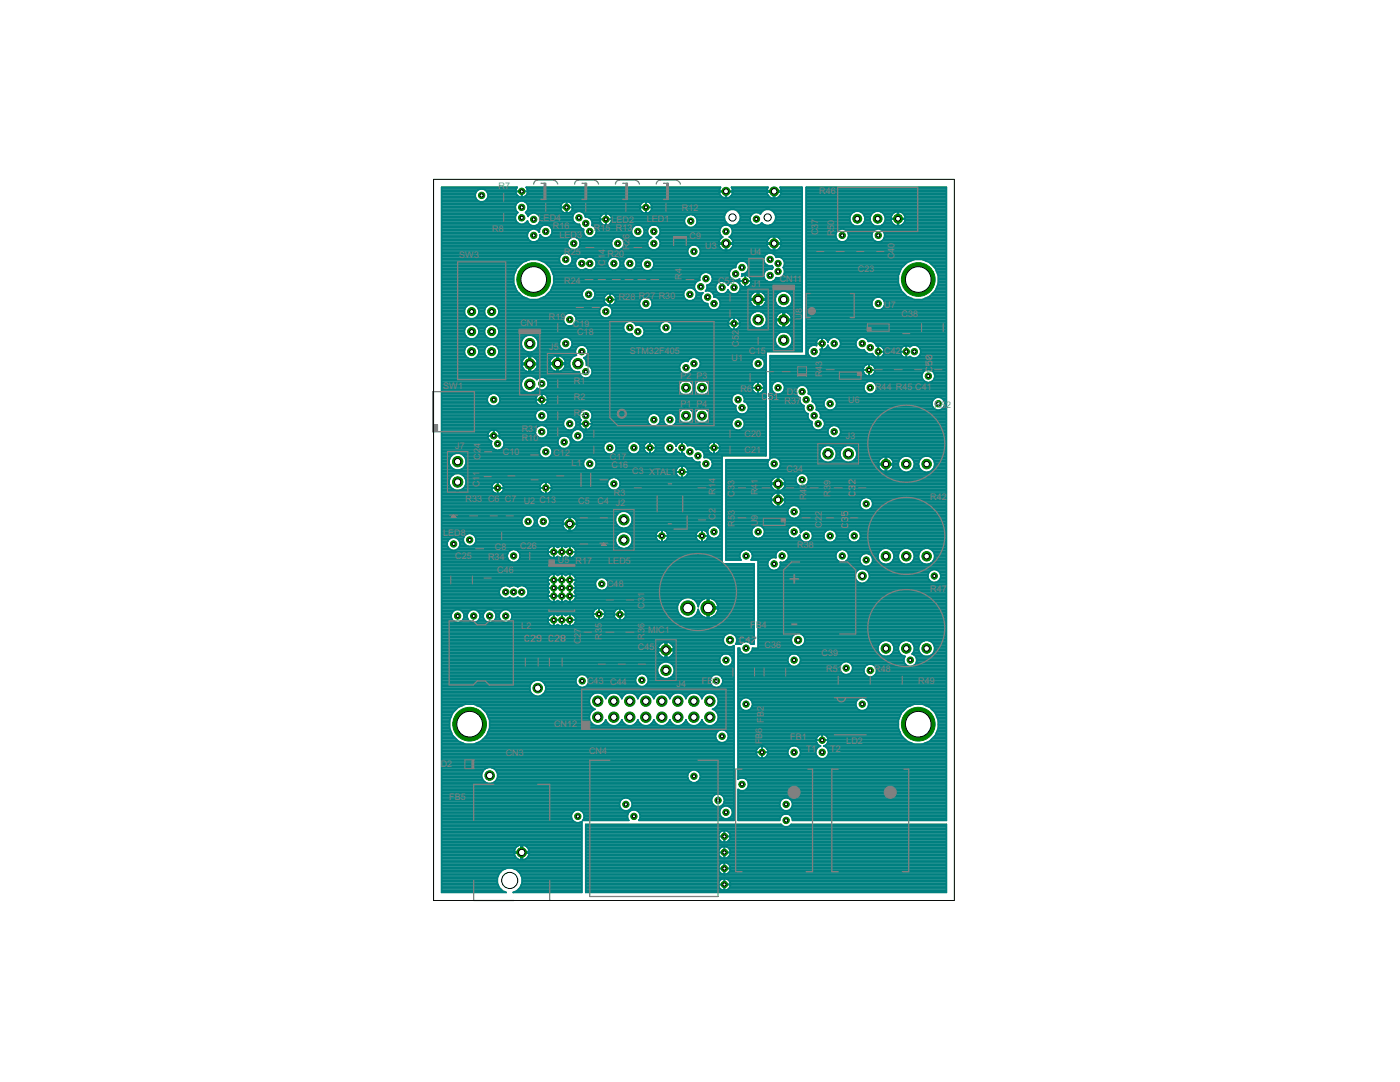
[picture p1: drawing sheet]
<svg xmlns="http://www.w3.org/2000/svg" width="279mm" height="216mm" viewBox="0 0 279 216" stroke-linecap="round" stroke-linejoin="round" font-family="sans-serif">
<defs><g id="words">
<text font-size="4.8" fill="#808080" x="157.8" y="125.7">-</text>
<text font-size="4.5" fill="#808080" x="157.3" y="116.9">+</text>
<g font-size="2" fill="#808080">
<text x="99.5" y="37.8">R7</text>
<text x="163.5" y="38.7">R46</text>
<text x="98.3" y="46.3">R8</text>
<text x="107.5" y="44.1">LED4</text>
<text x="110.4" y="45.7">R16</text>
<text x="111.6" y="47.5">LED3</text>
<text x="118.5" y="46.2">R15 R13</text>
<text x="122" y="44.6">LED2</text>
<text x="125.6" y="47.6" transform="rotate(-90 125.6 47.6)">6</text>
<text x="129.1" y="44.3">LED1</text>
<text x="136.1" y="42.2">R12</text>
<text x="137.6" y="47.7">C9</text>
<text x="163.3" y="47" transform="rotate(-90 163.3 47)">C</text>
<text x="163.3" y="45.7" transform="rotate(-90 163.3 45.7)">3</text>
<text x="163.3" y="44.7" transform="rotate(-90 163.3 44.7)">7</text>
<text x="166.5" y="47.1" transform="rotate(-90 166.5 47.1)">R</text>
<text x="166.5" y="45.8" transform="rotate(-90 166.5 45.8)">5</text>
<text x="166.5" y="44.8" transform="rotate(-90 166.5 44.8)">0</text>
<text x="91.6" y="51.5">SW3</text>
<text x="112.6" y="50.9">R25</text>
<text x="120.7" y="53.1" transform="rotate(-90 120.7 53.1)">C</text>
<text x="120.7" y="51.7" transform="rotate(-90 120.7 51.7)">1</text>
<text x="120.7" y="50.7" transform="rotate(-90 120.7 50.7)">4</text>
<text x="121.2" y="51.3">R20</text>
<text x="125.6" y="49.9" transform="rotate(-90 125.6 49.9)">R</text>
<text x="125.6" y="48.6" transform="rotate(-90 125.6 48.6)">2</text>
<text x="140.7" y="49.7">U3</text>
<text x="149.7" y="51">U4</text>
<text x="178.5" y="51.8" transform="rotate(-90 178.5 51.8)">C</text>
<text x="178.5" y="50.4" transform="rotate(-90 178.5 50.4)">4</text>
<text x="178.5" y="49.4" transform="rotate(-90 178.5 49.4)">0</text>
<text x="112.6" y="56.7">R24</text>
<text x="123.5" y="59.9">R28 R27 R30</text>
<text x="136.1" y="55.8" transform="rotate(-90 136.1 55.8)">R</text>
<text x="136.1" y="54.5" transform="rotate(-90 136.1 54.5)">4</text>
<text x="143.3" y="56.6">C53</text>
<text x="150" y="57.2">J1</text>
<text x="155.6" y="56.3">CN11</text>
<text x="171.2" y="54.3">C23</text>
<text x="103.8" y="65.1">CN1</text>
<text x="109.6" y="63.9">R19</text>
<text x="114.4" y="65.3">C19</text>
<text x="160.1" y="63.8" transform="rotate(-90 160.1 63.8)">U</text>
<text x="160.1" y="62.5" transform="rotate(-90 160.1 62.5)">8</text>
<text x="176.5" y="61.4">U7</text>
<text x="179.9" y="63.3">C38</text>
<text x="109.6" y="69.8">J5</text>
<text x="115.2" y="66.9">C18</text>
<text x="125.7" y="70.6">STM32F405</text>
<text x="147.5" y="69.2" transform="rotate(-90 147.5 69.2)">C</text>
<text x="147.5" y="67.9" transform="rotate(-90 147.5 67.9)">5</text>
<text x="147.5" y="66.9" transform="rotate(-90 147.5 66.9)">2</text>
<text x="149.5" y="70.7">C15</text>
<text x="176.5" y="70.7">C42</text>
<text x="88.4" y="77.7">SW1</text>
<text x="114.5" y="76.6">R1</text>
<text x="135.8" y="75.6">P2 P3</text>
<text x="146" y="72">U1</text>
<text x="164.1" y="75.3" transform="rotate(-90 164.1 75.3)">R</text>
<text x="164.1" y="74" transform="rotate(-90 164.1 74)">4</text>
<text x="164.1" y="73" transform="rotate(-90 164.1 73)">3</text>
<text x="174.6" y="77.8">R44 R45 C41</text>
<text x="114.5" y="79.8">R2</text>
<text x="114.5" y="83">R5</text>
<text x="135.8" y="81.2">P1 P4</text>
<text x="147.8" y="78.3">R6</text>
<text x="156.6" y="80.6">R37</text>
<text x="157" y="78.8">D3</text>
<text x="169.3" y="80.4">U6</text>
<text x="186.5" y="81.4">R52</text>
<text x="90.9" y="89.5">J7</text>
<text x="95.9" y="89.4" transform="rotate(-90 95.9 89.4)">4</text>
<text x="104.1" y="86.2">R31</text>
<text x="104.1" y="88.1">R10</text>
<text x="148.6" y="87.3">C20</text>
<text x="168.8" y="87.7">J3</text>
<text x="95.7" y="96" transform="rotate(-90 95.7 96)">1</text>
<text x="95.7" y="95.1" transform="rotate(-90 95.7 95.1)">1</text>
<text x="95.9" y="91.7" transform="rotate(-90 95.9 91.7)">C</text>
<text x="95.9" y="90.4" transform="rotate(-90 95.9 90.4)">2</text>
<text x="100.4" y="90.7">C10</text>
<text x="110.4" y="90.9">C12</text>
<text x="114.1" y="93">L1</text>
<text x="121.7" y="91.7">C17</text>
<text x="122" y="93.3">C16</text>
<text x="126.2" y="94.6">C3 XTAL1</text>
<text x="148.6" y="90.5">C21</text>
<text x="157" y="94.2">C34</text>
<text x="92.9" y="100.2">R33 C6 C7</text>
<text x="95.7" y="97.3" transform="rotate(-90 95.7 97.3)">C</text>
<text x="104.5" y="100.6">U2 C13</text>
<text x="115.4" y="100.6">C5</text>
<text x="119.2" y="100.6">C4 J2</text>
<text x="122.5" y="98.9">R3</text>
<text x="142.8" y="98.8" transform="rotate(-90 142.8 98.8)">R</text>
<text x="142.8" y="97.5" transform="rotate(-90 142.8 97.5)">1</text>
<text x="142.8" y="96.4" transform="rotate(-90 142.8 96.4)">4</text>
<text x="146.6" y="99.1" transform="rotate(-90 146.6 99.1)">C</text>
<text x="146.6" y="97.8" transform="rotate(-90 146.6 97.8)">3</text>
<text x="146.6" y="96.8" transform="rotate(-90 146.6 96.8)">3</text>
<text x="151.2" y="98.9" transform="rotate(-90 151.2 98.9)">R</text>
<text x="151.2" y="97.5" transform="rotate(-90 151.2 97.5)">4</text>
<text x="151.2" y="96.5" transform="rotate(-90 151.2 96.5)">1</text>
<text x="161" y="99.8" transform="rotate(-90 161 99.8)">R</text>
<text x="161" y="98.5" transform="rotate(-90 161 98.5)">4</text>
<text x="161" y="97.5" transform="rotate(-90 161 97.5)">0</text>
<text x="165.8" y="99.2" transform="rotate(-90 165.8 99.2)">R</text>
<text x="165.8" y="97.9" transform="rotate(-90 165.8 97.9)">3</text>
<text x="165.8" y="96.9" transform="rotate(-90 165.8 96.9)">9</text>
<text x="185.7" y="99.7">R42</text>
<text x="88.4" y="106.9">LED8</text>
<text x="142.8" y="103.7" transform="rotate(-90 142.8 103.7)">C</text>
<text x="142.8" y="102.4" transform="rotate(-90 142.8 102.4)">2</text>
<text x="146.7" y="105.2" transform="rotate(-90 146.7 105.2)">R</text>
<text x="146.7" y="103.8" transform="rotate(-90 146.7 103.8)">5</text>
<text x="146.7" y="102.8" transform="rotate(-90 146.7 102.8)">3</text>
<text x="151.2" y="105" transform="rotate(-90 151.2 105)">U</text>
<text x="151.2" y="103.7" transform="rotate(-90 151.2 103.7)">9</text>
<text x="164" y="105.3" transform="rotate(-90 164 105.3)">C</text>
<text x="164" y="104" transform="rotate(-90 164 104)">2</text>
<text x="164" y="103" transform="rotate(-90 164 103)">2</text>
<text x="90.8" y="111.6">C25</text>
<text x="97.4" y="111.8">R34</text>
<text x="98.8" y="109.7">C8</text>
<text x="103.8" y="109.5">C26</text>
<text x="111.3" y="112.4">U5 R17</text>
<text x="121.4" y="112.5">LED5</text>
<text x="159.1" y="109.3">R38</text>
<text x="99.2" y="114.4">C46</text>
<text x="121.1" y="117.1">C48</text>
<text x="128.6" y="119.1" transform="rotate(-90 128.6 119.1)">1</text>
<text x="185.7" y="118.1">R47</text>
<text x="104" y="125.5">L2</text>
<text x="120.1" y="125.4" transform="rotate(-90 120.1 125.4)">5</text>
<text x="128.6" y="125.4" transform="rotate(-90 128.6 125.4)">6</text>
<text x="128.6" y="121.5" transform="rotate(-90 128.6 121.5)">C</text>
<text x="128.6" y="120.2" transform="rotate(-90 128.6 120.2)">3</text>
<text x="149.7" y="125.3">F</text>
<text x="150.8" y="125.3">B4</text>
<text x="116" y="128.6" transform="rotate(-90 116 128.6)">C</text>
<text x="116" y="127.3" transform="rotate(-90 116 127.3)">2</text>
<text x="116" y="126.2" transform="rotate(-90 116 126.2)">7</text>
<text x="120.1" y="127.7" transform="rotate(-90 120.1 127.7)">R</text>
<text x="120.1" y="126.4" transform="rotate(-90 120.1 126.4)">3</text>
<text x="127.3" y="129.7">C45</text>
<text x="128.6" y="127.7" transform="rotate(-90 128.6 127.7)">R</text>
<text x="128.6" y="126.4" transform="rotate(-90 128.6 126.4)">3</text>
<text x="129.4" y="126.3">MIC1</text>
<text x="152.6" y="129.4">C36</text>
<text x="164" y="130.9">C39</text>
<text x="117.2" y="136.5">C43 C44</text>
<text x="135" y="137.1">J4</text>
<text x="140.1" y="136.5">FB3</text>
<text x="164.9" y="134.1">R51</text>
<text x="174.5" y="134.1">R48</text>
<text x="183.3" y="136.5">R49</text>
<text x="152.4" y="143.1" transform="rotate(-90 152.4 143.1)">B</text>
<text x="152.4" y="141.9" transform="rotate(-90 152.4 141.9)">2</text>
<text x="110.6" y="145.1">CN12</text>
<text x="152.1" y="148.5" transform="rotate(-90 152.1 148.5)">F</text>
<text x="152.1" y="147.4" transform="rotate(-90 152.1 147.4)">B</text>
<text x="152.1" y="146.2" transform="rotate(-90 152.1 146.2)">6</text>
<text x="152.4" y="144.2" transform="rotate(-90 152.4 144.2)">F</text>
<text x="157.7" y="147.7">FB1</text>
<text x="168.9" y="148.5">LD2</text>
<text x="88" y="153.1">D2</text>
<text x="100.9" y="150.9">CN3</text>
<text x="117.5" y="150.4">CN4</text>
<text x="160.9" y="150.1">T1</text>
<text x="165.7" y="150.1">T2</text>
<text x="89.6" y="159.5">FB5</text>
</g>
</g></defs>
<g fill="none" stroke="#008080" stroke-width=".34">
<path d="M88.1 39.4h6.8M88.1 38.3h6.9M88.1 37.7h14.9M88.1 40h7.2M88.1 39.7h6.9M88.1 39.1h6.7M88.1 38.8h6.7M88.1 38.5h6.8M88.1 38h7.2M88.1 37.4h15.1M95 38.3l-.2 .4 .2 1M95 39.7l.4 .4 .5 .2"/>
<path d="M95.9 37.7l-.9 .6M96.4 37.7a1.3 1.3 0 0 1 1 1.3 1.3 1.3 0 0 1-1 1.3M96.9 40h63.2M96.9 38h6M97.2 38.3h5.7M97.2 39.7h62.9M97.3 39.4h47M97.3 38.5h5.7M97.4 39.1h6M97.4 38.8h5.7M102.9 38.2h2.4M103 38.5v-.7l.2-.4h-15.1v140.7h12.9a2.51 2.51 0 0 1-1.3-3.9 2.51 2.51 0 0 1 4.1 0 2.51 2.51 0 0 1-1.4 3.9h13.7v-14.2a1.3 1.3 0 0 1-1.7-.1 1.3 1.3 0 0 1-.1-1.7 1.3 1.3 0 0 1 1.7-.3"/>
<path d="M103 38.5l.4 .6M103.4 39.1l.6 .3M104.1 38.2v1.2M104.1 38.3h.1M104.1 39.1h.1M104.1 38.8h.1M104.1 38.5h.1M104.9 39.1h39M104.9 39.1l-.7 .3M105 37.4h38.8M105.1 38.8h38.6M105.2 37.7h38.4"/>
<path d="M105.3 38.5v-.4l-.3-.7h38.8l-.3 .7h1.3v1.4l-.5-.1-.6-.6M105.3 38.5l-.4 .6M105.3 38.5h38.3M105.3 38h38.3M105.3 38.3h49.1M143.5 38.3l.1 .3M143.6 38.6l.1 .2M144.8 39.4h.2M144.8 39.1h.2M144.8 38.8h.2M144.8 38.5h.2M145.5 39.4h8.2"/>
<path d="M145.9 39.1h7.5M146 37.4h7.3M146.1 38.8l-.6 .6-.5 .1v-1.4h1.3l-.3-.7h7.3l-.2 .7h1.3v1.5M146.1 38.8h7.1M146.2 37.7h6.9M146.2 38.6l-.1 .2M146.2 38.5h6.9M146.2 38h6.9M146.3 38.3l-.1 .3M153.1 38.3h2.8M153.1 38.3h.1M153.1 38.3l.3 .8"/>
<path d="M153.4 39.1l.4 .4 .5 .1M154.3 39.6h.1M154.4 39.4h.2M154.4 39.1h.2M154.4 38.8h.2M154.4 38.5h.2M154.6 39.6h.1M154.6 39.6v-1.5h1.3l-.2-.7h4.4v32.8h-7.2v20.8h-12.3M154.6 38.3h5.5M155.2 39.4h4.9M155.6 39.1h4.5M155.7 37.4h4.4"/>
<path d="M155.8 38.8h4.3M155.8 37.7h4.3M155.9 38.5h4.2M155.9 38h4.2M155.9 38.3l-.1 .6-.4 .4-.8 .3M155.9 38.3h.1M160.9 39.4h28M160.9 38.3h28M160.9 37.7h28M160.9 40h28M160.9 39.7h28M160.9 39.1h28"/>
<path d="M160.9 38.8h28M160.9 38.5h28M160.9 38h28M160.9 37.4h28M88.1 53.8h14.9M88.1 51.8h17.6M88.1 44.9h17.8M88.1 48.9h25.2M88.1 59.3h16.5M88.1 52.1h16.9M88.1 57.3h14.7M88.1 42.6h15.1"/>
<path d="M88.1 40.3h15.3M88.1 59.6h17.2M88.1 59.9h28.8M88.1 59h16M88.1 58.7h15.7M88.1 58.4h15.4M88.1 58.1h15.1M88.1 57.8h15M88.1 57.6h14.8M88.1 57h14.6M88.1 56.7h14.5M88.1 56.4h14.4"/>
<path d="M88.1 56.1h14.4M88.1 55.8h14.4M88.1 55.5h14.4M88.1 55.3h14.4M88.1 55h14.4M88.1 54.7h14.5M88.1 54.4h14.7M88.1 54.1h14.8M88.1 53.5h15M88.1 53.2h15.3M88.1 53h15.6M88.1 52.7h15.9"/>
<path d="M88.1 52.4h16.2M88.1 51.5h23.5M88.1 51.2h23.7M88.1 50.9h23.9M88.1 50.7h24.2M88.1 50.4h49.1M88.1 50.1h49.1M88.1 49.8h26M88.1 49.5h25.5M88.1 49.2h25.3M88.1 48.6h25.1M88.1 48.3h25.1"/>
<path d="M88.1 48h17.7M88.1 47.8h17.4M88.1 47.5h17.2M88.1 47.2h17.1M88.1 46.9h17.1M88.1 46.6h17.2M88.1 46.3h17.3M88.1 46h17.5M88.1 45.8h18M88.1 45.5h19.7M88.1 45.2h20M88.1 44.6h15.4"/>
<path d="M88.1 44.3h15.1M88.1 44h14.9M88.1 43.7h14.7M88.1 43.5h14.7M88.1 43.2h14.7M88.1 42.9h14.9M88.1 42.3h15.1M88.1 42h14.9M88.1 41.7h14.8M88.1 41.4h14.7M88.1 41.1h14.7M88.1 40.9h14.9"/>
<path d="M88.1 40.6h15M102.5 55a4.1 4.1 0 0 0 4 4.9 4.1 4.1 0 0 0 4-4.9M102.8 43.7a1.29 1.29 0 0 0 1.1 1.1 1.29 1.29 0 0 0 1.4-.7 1.29 1.29 0 0 0 1.2 1 1.29 1.29 0 0 0 1.3-1.1M104.7 44.6h.8M104.8 40.3h7.8M105 42.3h7.3M105.1 42.6h1M105.1 44.3h.2M105.1 40.6h7.1M105.2 47.2l.2 .5 .4 .4M105.2 42h6.9M105.3 42.9h.3"/>
<path d="M105.3 40.9h6.7M105.4 41.7h6.5M105.4 43.2a1.29 1.29 0 0 1 1.6-.6 1.29 1.29 0 0 1 .8 1.4M105.4 43.2l-.5-.8a1.29 1.29 0 0 0 .2-1.9 1.29 1.29 0 0 0-1.9 0 1.29 1.29 0 0 0 .2 1.9l-.6 .8v.5M105.4 43.2h.1M105.4 41.4h6.5M105.4 41.1h6.5M105.8 48.1l.5 .2 1-.2M106.9 45.8h.8M107 42.6h7.6M107.2 44.9h8.5M107.3 48h6"/>
<path d="M107.4 51.8h4.2M107.4 46h.2M107.4 42.9h7M107.5 44.6h7.5M107.5 47.8h6M107.6 46.3a1.29 1.29 0 0 0-1.5-.5 1.29 1.29 0 0 0-.9 1.4M107.6 46.3h.1M107.7 43.2h6.6M107.7 44.3h6.9M107.7 47.5h6.1M107.8 43.5h6.5M107.8 59.6h8.7"/>
<path d="M107.8 47.2l-.2 .5-.3 .4M107.8 47.2h.3M107.8 46.9h.1M107.8 44h6.6M107.8 43.7h6.5M107.8 46.9v.3M107.8 46.9a1.32 1.32 0 0 0 2.2 0M107.8 45.4l-.2 .9M108.1 52.1h3.6M108.5 59.3h7.8M108.7 44.9l-.5 .2-.4 .3M108.8 52.4l1.1 1.1 .6 1.5"/>
<path d="M108.8 52.4a4.1 4.1 0 0 0-6.3 2.6M108.8 52.4h3M108.9 59h7.3M109.1 52.7h2.9M109.2 44.9l.4 .2 .4 .3M109.2 58.7h7M109.3 53h3.1M109.5 58.4h6.7M109.6 53.2h5.4M109.7 47.2h7.2M109.7 45.2h6.1M109.8 58.1h6.5"/>
<path d="M109.9 53.5h5.4M110 57.8h6.5M110 45.4l.2 .5-.2 1M110 46.9h6.6M110 45.5h6M110 53.8h5.8M110.1 57.6h6.8M110.1 46.6h6.4M110.1 45.8h6.3M110.2 54.1h35.4M110.2 46.3h6.2M110.2 46h6.2"/>
<path d="M110.2 57.3h28.4M110.3 54.4h30.2M110.3 57h28.3M110.4 54.7h29.6M110.5 56.7h28.2M110.5 56.4h28.4M110.5 56.1h28.6M110.5 55.8h29.1M110.5 55.5h29.1M110.5 55.3h29.2M110.5 55h29.3M111.6 51.5a1.31 1.31 0 0 0 1.3 1.6 1.31 1.31 0 0 0 1.3-1.6"/>
<path d="M111.6 51.5a1.31 1.31 0 0 1 1.3-1 1.31 1.31 0 0 1 1.3 1M111.9 41.4h2.4M112.3 42.3a1.21 1.21 0 0 1-.1-1.7 1.21 1.21 0 0 1 1.8 0 1.21 1.21 0 0 1-.2 1.7M112.3 42.3l.6 .3M113.1 40.2v2.4M113.1 40.3h.1M113.1 42.3h.1M113.1 42h.1M113.1 41.7h.1M113.1 41.4h.1M113.1 41.1h.1M113.1 40.9h.1"/>
<path d="M113.1 40.6h.1M113.2 48.3a1.3 1.3 0 0 0 1.3 1.6 1.3 1.3 0 0 0 1.3-1.6M113.4 53h1.5M113.5 40.3h14.9M113.5 50.7h23.8M113.8 47.5a1.3 1.3 0 0 1 2 .8M113.8 47.5l-.4 .4-.2 .4M113.8 42.3l-.6 .3M113.8 52.7h1M113.9 42.3h1.1M113.9 50.9h23.6M114 40.6h14"/>
<path d="M114 52.4h.8M114.1 51.2h23.6M114.1 42h13.8M114.2 40.9h13.6M114.2 52.1h.7M114.2 51.8h.9M114.2 51.5h1.2M114.2 41.7h13.5M114.3 41.1h13.4M114.3 43.7a1.43 1.43 0 0 0 1.3 1.1l.2 .5 .7 .5-.1 .6 .2 .5M114.3 43.7a1.3 1.3 0 0 1 1.1-1.5 1.3 1.3 0 0 1 1.4 1.1 1.24 1.24 0 0 1 1.4 1M114.3 41.4h13.4"/>
<path d="M114.9 49.8h8M115 51.9a1.5 1.5 0 0 1 2-.4 1.33 1.33 0 0 1 2 1.2 1.33 1.33 0 0 1-2.2 1 1.31 1.31 0 0 1-1.6-.2 1.31 1.31 0 0 1-.2-1.6zM115.2 47.5h7.4M115.4 49.5h7M115.5 47.8h6.8M115.6 49.2h6.6M115.7 48h6.4M115.8 48.9h6.3M115.8 48.6h6.2M115.8 48.3h6.2M116.1 42.3h12M116.2 59a1.31 1.31 0 0 1 1.3-1.6 1.31 1.31 0 0 1 1.2 1.6"/>
<path d="M116.2 59a1.31 1.31 0 0 0 1.3 1 1.31 1.31 0 0 0 1.2-1M116.5 53.8h.9M116.5 42.6h28.3M116.6 46.9a1.3 1.3 0 0 0 2.2 0M116.7 42.9h3.4M116.8 43.2h3.1M116.9 51.5h.1M117.5 43.5h2.3M117.9 43.7h1.8M118 57.6h19.2M118 53.8h4.2M118.1 59.9h2.4"/>
<path d="M118.1 44h1.6M118.2 44.9h2.2M118.2 44.3h1.6M118.2 44.3l-.1 .7 .7 .4M118.2 44.6h1.8M118.4 57.8h18.4M118.4 59.6h2.1M118.4 51.5h3.4M118.5 47.2h8M118.5 45.2h8M118.6 53.5h3M118.6 59.3h2"/>
<path d="M118.6 58.1h18M118.7 58.4h17.7M118.7 51.8h2.8M118.7 59h2.1M118.7 58.7h2.4M118.8 45.4l.2 .5v.5l-.2 .5M118.8 46.9h7.4M118.8 53.2h2.6M118.8 45.5h7.4M118.9 52.1h2.4M118.9 46.6h7.2M118.9 45.8h7.2"/>
<path d="M118.9 53h2.4M119 52.7h2.2M119 52.4h2.2M119 46.3h7M119 46h7M119.7 43.8h2.4M119.8 43.4a1.2 1.2 0 0 0 1.1 1.6 1.2 1.2 0 0 0 1.2-1.6M120.1 42.8l-.3 .6M120.5 59.8h2.4M120.5 59.9a1.21 1.21 0 0 0 1.2 1.1 1.21 1.21 0 0 0 1.2-1.1M120.8 42.6l-.7 .2M120.9 44.9h.1"/>
<path d="M120.9 42.6v2.4M120.9 44.6h.1M120.9 44.3h.1M120.9 44h.1M120.9 43.7h.1M120.9 43.5h.1M120.9 43.2h.1M120.9 42.9h.1M121 42.6l.7 .2M121.1 58.7l.5-.1 .7 .1M121.1 58.7l-.5 .5-.1 .7M121.4 44.9h15.4"/>
<path d="M121.7 42.8l.4 .6M121.7 42.9h15.8M121.7 59.3h.1M121.7 58.6v2.4M121.7 59.6h.1M121.7 59.9h.1M121.7 59h.1M121.7 58.7h.1M121.8 44.6h14.9M121.9 43.2h15.1M122 44.3h14.6M122 48.3a1.31 1.31 0 0 1 1.3-1 1.31 1.31 0 0 1 1.3 1"/>
<path d="M122 48.3a1.3 1.3 0 0 0 1.3 1.6 1.3 1.3 0 0 0 1.3-1.6M122.1 43.5h14.6M122.1 44h14.5M122.1 43.7h14.5M122.3 58.7l.5 .5 .1 .7M122.3 58.7h14.1M122.6 59h13.8M122.8 59.3h13.7M122.9 53.8h2.5M122.9 59.6h5.2M122.9 59.9h4.9M123.3 51.5h1.7"/>
<path d="M123.4 53.5h1.4M123.5 51.8h1.2M123.6 53.2h1M123.7 52.1h.8M123.7 53h.8M123.7 49.8h6.4M123.8 52.7h.6M123.8 52.4h.6M124 47.5h5.8M124.2 49.5h5.4M124.3 47.8h5.2M124.4 49.2h5"/>
<path d="M124.5 48h4.8M124.5 48.9h4.8M124.6 48.6h4.6M124.6 48.3h4.6M126 53.8h2.5M126.2 45.4l-.2 .5 .2 1M126.2 46.9a1.32 1.32 0 0 0 2.2 0M126.4 51.5h2.4M126.6 53.5h1.6M126.7 51.8h1.7M126.8 53.2h1.3M126.9 52.1h1.2"/>
<path d="M126.9 53h1.1M127 52.7h1M127 52.4h1M127 44.9l-.4 .2-.4 .3M127.6 44.9l.4 .2 .4 .3M127.7 41.4h2.4M128.1 47.2h1.6M128.1 45.2h1.6M128.1 42.3a1.21 1.21 0 0 1-.1-1.7 1.21 1.21 0 0 1 1.8 0 1.21 1.21 0 0 1-.1 1.7M128.1 42.3l.7 .3M128.4 45.4l.2 .5-.2 1M128.4 46.9h1"/>
<path d="M128.4 45.5h1M128.5 53.8a1.31 1.31 0 0 1-.3-1.9 1.31 1.31 0 0 1 2 0 1.31 1.31 0 0 1-.3 1.9M128.5 53.8l.5 .2 .9-.2M128.5 46.6h.8M128.5 45.8h.8M128.6 46.3h.6M128.6 46h.6M128.7 59.3a1.31 1.31 0 0 0-.9 2M128.9 40.2v2.4M128.9 40.3h.1M128.9 42.3h.1M128.9 42h.1"/>
<path d="M128.9 41.7h.1M128.9 41.4h.1M128.9 41.1h.1M128.9 40.9h.1M128.9 40.6h.1M129.2 59.3a1.31 1.31 0 0 1 .8 2M129.2 48.3a1.3 1.3 0 0 0 1.3 1.6 1.3 1.3 0 0 0 1.3-1.6M129.4 40.3h30.7M129.4 45.4l-.2 .5 .2 1M129.4 46.9l.6 .5-.6 .5-.2 .4M129.6 51.5h22.8M129.7 42.3l-.7 .3"/>
<path d="M129.7 42.3h15.3M129.7 59.6h7M129.8 40.6h30.3M129.9 42h15.4M129.9 53.8h15.9M130 40.9h30.1M130 59.9h7.1M130 41.7h30.1M130.1 41.1h30M130.1 51.8h22.3M130.1 41.4h30M130.2 44.9l-.4 .2-.4 .3"/>
<path d="M130.2 53.5h16M130.3 52.1h22.1M130.4 53.2h16.4M130.5 52.4h16.8M130.5 53h16.4M130.5 52.7h16.5M130.7 44.9l.5 .2 .4 .3M130.9 49.8h6.4M131.2 47.5h12.8M131.3 47.2h12.8M131.3 45.2h5.8M131.4 49.5h6"/>
<path d="M131.5 47.8h12.2M131.6 45.4l.2 .5-.2 1M131.6 46.9l-.6 .5 .6 .5 .2 .4M131.6 46.9h12.2M131.6 45.5h12.2M131.6 49.2h6M131.7 48h11.9M131.7 46.6h12M131.7 45.8h12M131.7 48.9h6.5M131.8 48.6h13M131.8 48.3h11.7"/>
<path d="M131.8 46.3h11.8M131.8 46h11.8M138.2 57.6h.4M138.2 42.9h6.5M138.3 59.9h1.8M138.6 57a1.28 1.28 0 0 0 1.7 1.4M138.6 45.2h5.5M138.6 57.8h.1M138.7 59.6h1.3M138.7 43.2h5.9M138.8 48.9h4.7M138.8 58.1h.2"/>
<path d="M138.9 59.3h1M138.9 44.9h6.7M139 59h1M139 58.4h.4M139 58.7h1.1M139 43.5h5.6M139 44.6h6.1M139.1 43.7h5.5M139.1 56.1l-.3 .4-.2 .5M139.1 56.1l.5-.2a1.3 1.3 0 0 1 1.8-1.5 1.3 1.3 0 0 1 .2 2.3M139.1 44.3h5.7M139.1 44h5.6"/>
<path d="M139.3 51.2h13.2M139.3 49.2h4.3M139.6 50.9h13.1M139.6 49.5h4.2M139.7 50.7h13.4M139.7 49.8h4.4M139.8 50.4h20.3M139.8 50.1h20.3M140.3 58.4a1.27 1.27 0 0 0-.3 1.4 1.27 1.27 0 0 0 1.2 .8l.2 .7M140.3 58.4h.1M141 57.8h1.9M141.1 57.6h1.7"/>
<path d="M141.1 57v.5l-.3 .6a1.24 1.24 0 0 1 1.7 1.2h7.3M141.1 57.3h1.7M141.1 57h1.8M141.3 54.4h4.2M141.6 56.7l-.5 .3M141.6 56.7h1.4M141.8 58.1h1.2M141.8 54.7h3.7M141.9 56.4h1.4M142 55h3.6M142.1 56.1h1.7M142.1 55.3h3.6"/>
<path d="M142.2 58.4h1.1M142.2 55.8h4.1M142.2 55.5h3.7M142.4 58.7h7.7M142.5 59h7.4M142.7 59.3a1.31 1.31 0 0 1 .9 2M143.3 59.6h11.4M143.4 48.5h1.4v1.5l-.6-.2-.4-.3M143.4 48.4v.1M143.6 59.9h7.5M143.8 49.5l-.4-.8h2.9l-.3 .8M143.8 45.4l-.2 .5 .2 1"/>
<path d="M143.8 46.9l.4 .4-.6 .6-.2 .5M144.4 56.1h1.8M144.6 43.7l.2 .6M144.6 44.9l-.4 .2-.4 .3M144.8 48.9h.2M144.8 49.8h.2M144.8 49.5h.2M144.8 49.2h.2M144.8 44.3a1.62 1.62 0 0 0 2.7 0M144.8 58.4h.9M144.9 56.4h.7M145 48.6h9.4"/>
<path d="M145.1 44.9l.5 .2 .4 .3M145.1 58.1h.4M145.2 56.7h.2M145.3 42a1.63 1.63 0 0 1 1.8 0 1.63 1.63 0 0 1 .7 1.7M145.3 42l-.5 .5-.2 .6v.6M145.3 57.8a1.29 1.29 0 0 1-2 .6 1.29 1.29 0 0 1 0-2.1 1.29 1.29 0 0 1 2 .6 1.3 1.3 0 0 1 1.9-.6 1.3 1.3 0 0 1 .2 2 1.3 1.3 0 0 1-2-.2M145.3 57.8l.1 .3M145.3 57.8h.1M145.5 54.4a1.29 1.29 0 0 0 .6 1.4 1.29 1.29 0 0 0 1.5-.1v.8M145.7 49.8h8M145.7 47.2h8.4M145.7 45.2h14.4"/>
<path d="M145.8 47.5h7.7M146 45.4l.2 .5-.2 1M146 46.9l-.5 .4 .7 .6 .1 .5M146 46.9h14.1M146 45.5h14.1M146 49.5h7.4M146.1 47.8h7.2M146.1 46.6h14M146.1 45.8h14M146.2 46.3h13.9M146.2 46h13.9M146.2 49.2h7"/>
<path d="M146.2 48h6.9M146.3 48.9h6.8M146.3 48.3h6.8M146.3 48.5h-1.3v1.5l.6-.2 .4-.3M146.3 48.4v.1M146.7 44.9h3.8M146.8 56.1h.7M147 42h5.3M147.2 44.6h2.9M147.3 58.4h3.1M147.3 55.8h.3M147.3 56.4h.3"/>
<path d="M147.3 42.3h4.7M147.5 44.3h2.3M147.5 56.1h2.4M147.5 58.1h8.5M147.6 56.5a1.21 1.21 0 0 0 1.1 .8 1.21 1.21 0 0 0 1.2-.8M147.6 42.6h2.7M147.6 56.7h.1M147.6 44h2.1M147.7 57.8h12.4M147.7 42.9h2.3M147.7 57h.2M147.8 57.3h.7"/>
<path d="M147.8 43.7l-.3 .6M147.8 57.6h12.3M147.8 43.7h1.9M147.8 43.5h1.9M147.8 43.2h2M147.8 52.1a1.23 1.23 0 0 0-1 1.3 1.23 1.23 0 0 0-1.3 1M148.1 55h.2M148.1 54.7h4.3M148.3 52.1a1.3 1.3 0 0 1 .9 2M148.7 54.9v2.4M148.7 57h.1M148.7 56.7h.1"/>
<path d="M148.7 56.4h.1M148.7 56.1h.1M148.7 55.8h.1M148.7 55.5h.1M148.7 55.3h.1M148.7 55h.1M148.9 54.4h3.6M148.9 52.4h3.6M148.9 57.3h11.2M149.2 55h3.2M149.2 54.1h3.5M149.2 54.1l-.4 .4-.7 .2-.1 .4a1.19 1.19 0 0 1 1.8 .4"/>
<path d="M149.2 52.7h3.6M149.3 53.8h3.8M149.3 53h3.9M149.4 53.5h4.8M149.4 53.2h4.8M149.5 57h10.6M149.6 55.3h2.8M149.8 59.3l-.1 .3M149.8 56.7h10.3M149.8 55.5l.1 1M149.8 55.5h2.7M149.9 43a1.28 1.28 0 0 1 1.9-.3 1.62 1.62 0 0 1 2.3-.7 1.62 1.62 0 0 1 .4 2.4 1.62 1.62 0 0 1-2.5 0 1.3 1.3 0 0 1-1.8 .4 1.3 1.3 0 0 1-.3-1.8z"/>
<path d="M149.9 59l-.1 .3M149.9 56.4h10.2M149.9 55.8h2.8M149.9 56.1h3.2M150.1 58.7l.4-.4 .6-.2v3.2M150.1 58.7l-.2 .3M151.1 59.3h.3M151.1 59h.3M151.1 58.7h.3M151.1 58.4h.3M151.4 44.9h1.3M151.4 59.9h3.3"/>
<path d="M151.6 42.6h.2M151.9 44.6h.3M152.2 58.4h3.2M152.4 51.5a1.3 1.3 0 0 1 1.2-1 1.3 1.3 0 0 1 1.3 .9 1.28 1.28 0 0 1 1.5 .4 1.28 1.28 0 0 1-.1 1.6 1.25 1.25 0 0 1-.3 1.9M152.4 51.5a1.3 1.3 0 0 0 1.7 1.5l.2 .4-.2 .3a1.3 1.3 0 0 0-1.7 .9 1.3 1.3 0 0 0 .9 1.6 1.3 1.3 0 0 0 1.6-.8l.6 .1 .5-.2M152.5 58.7l-.5-.4-.6-.2v3.2M152.5 58.7l.3 .6M152.5 58.7h2.6M152.7 59h2.2M152.8 59.3h2M152.8 59.3l.1 .3M153.1 48.4v.1"/>
<path d="M153.1 48.5h2.8M153.4 49.5l-.3-.8h2.8l-.3 .8M153.4 49.5l.4 .3 .5 .2M153.8 44.9h6.3M154.1 47.2l-.7 .5-.3 .7M154.1 42h6M154.2 44.6h5.9M154.3 56.1h5.8M154.3 50.7h5.8M154.3 47.1h.1M154.3 47.1l-.2 .1M154.3 50h.1"/>
<path d="M154.4 47.1v2.9M154.4 48.9h.2M154.4 49.8h.2M154.4 49.5h.2M154.4 49.2h.2M154.4 48.3h.2M154.4 48h.2M154.4 47.8h.2M154.4 47.5h.2M154.4 47.2h.2M154.4 42.3h5.7M154.5 44.3h5.6"/>
<path d="M154.6 47.1v2.9M154.6 42.6h5.5M154.6 47.1h.1M154.6 50h.1M154.6 48.6h5.5M154.6 47.1l.3 .1M154.6 55.8h5.5M154.7 50.9h5.4M154.7 44h5.4M154.7 42.9h5.4M154.8 43.7h5.3M154.8 43.5h5.3"/>
<path d="M154.8 43.2h5.3M154.8 55.5h5.3M154.8 51.2h5.3M154.9 47.2l.7 .5 .3 .7M154.9 47.2h5.2M155.3 49.8h4.8M155.4 47.5h4.7M155.6 49.5l-.4 .3-.6 .2M155.6 49.5h4.5M155.7 47.8h4.4M155.8 49.2h4.3M155.8 48h4.3"/>
<path d="M155.9 48.9h4.2M155.9 48.3h4.2M155.9 48.4v.1M156 55.3h4.1M156 51.5h4.1M156.3 55h3.8M156.3 51.8h3.8M156.4 53.5h3.7M156.4 53.2h3.7M156.5 52.1h3.6M156.5 54.7h3.6M156.5 53h3.6"/>
<path d="M156.5 53.8h3.6M156.6 54.4h3.5M156.6 54.1h3.5M156.6 52.7h3.5M156.6 52.4h3.5M156.8 58.1h3.3M157.4 58.4h2.7M157.7 58.7h2.4M157.9 59h2.2M158 59.3h2.1M158.1 59.6h2M158.1 59.9h2"/>
<path d="M160.9 53.8h18.8M160.9 51.8h21.5M160.9 44.9h9.3M160.9 48.9h28M160.9 59.3h20.4M160.9 52.1h20.8M160.9 57.3h18.7M160.9 42.6h9.1M160.9 40.3h28M160.9 59.6h13.6M160.9 59.9h13.3M160.9 59h19.9"/>
<path d="M160.9 58.7h19.7M160.9 58.4h19.4M160.9 58.1h19.1M160.9 57.8h18.9M160.9 57.6h18.8M160.9 57h18.6M160.9 56.7h18.4M160.9 56.4h18.4M160.9 56.1h18.4M160.9 55.8h18.4M160.9 55.5h18.4M160.9 55.3h18.4"/>
<path d="M160.9 55h18.4M160.9 54.7h18.5M160.9 54.4h18.6M160.9 54.1h18.7M160.9 53.5h19M160.9 53.2h19.2M160.9 53h19.5M160.9 52.7h19.8M160.9 52.4h20.1M160.9 51.5h28M160.9 51.2h28M160.9 50.9h28"/>
<path d="M160.9 50.7h28M160.9 50.4h28M160.9 50.1h28M160.9 49.8h28M160.9 49.5h28M160.9 49.2h28M160.9 48.6h28M160.9 48.3h28M160.9 48h6.4M160.9 47.8h6.2M160.9 47.5h6M160.9 47.2h5.9"/>
<path d="M160.9 46.9h5.9M160.9 46.6h5.9M160.9 46.3h6.1M160.9 46h6.3M160.9 45.8h6.8M160.9 45.5h28M160.9 45.2h28M160.9 44.6h9M160.9 44.3h8.8M160.9 44h8.7M160.9 43.7h8.7M160.9 43.5h8.7"/>
<path d="M160.9 43.2h8.8M160.9 42.9h8.9M160.9 42.3h9.5M160.9 42h28M160.9 41.7h28M160.9 41.4h28M160.9 41.1h28M160.9 40.9h28M160.9 40.6h28M166.8 47.2a1.3 1.3 0 0 1 1.3-1.5 1.3 1.3 0 0 1 1.3 1.5M166.8 47.2l.2 .5 .3 .4M167.3 48.1l.5 .2 1-.2"/>
<path d="M168.5 45.8h6.4M168.8 48h5.7M169 46h5.4M169.1 47.8h5.2M169.2 46.3h5M169.2 47.5h4.9M169.3 46.6h4.7M169.4 47.2h4.6M169.4 46.9h4.6M169.4 47.2l-.2 .5-.4 .4M170.8 45.2a1.54 1.54 0 0 1-1-2.4 1.54 1.54 0 0 1 2.6 0 1.54 1.54 0 0 1-1 2.4M171.8 42.3h2.7"/>
<path d="M172 44.9h2.2M172.2 42.6h1.9M172.3 44.6h1.7M172.4 42.9h1.4M172.5 44.3h1.3M172.6 43.2h1.1M172.6 44h1.1M172.6 43.7h1.1M172.6 43.5h1.1M174 47.2a1.3 1.3 0 0 1 1.3-1.5 1.3 1.3 0 0 1 1.3 1.5M174 47.2l.2 .5 .3 .4M174.5 48.1l.5 .2 1-.2"/>
<path d="M174.9 45.2a1.54 1.54 0 0 1-1-2.4 1.54 1.54 0 0 1 2.5 0 1.54 1.54 0 0 1-.9 2.4M175 59.3a1.3 1.3 0 0 0-1 1.3 1.3 1.3 0 0 0 1 1.2M175.5 59.3a1.31 1.31 0 0 1 1.1 1.3 1.31 1.31 0 0 1-1.1 1.2M175.7 45.8h13.2M175.9 42.3h2.8M176 48h12.9M176.1 44.9h2.4M176.1 59.6h5.9M176.1 46h12.8M176.2 42.6h2.1M176.3 47.8h12.6M176.4 59.9h12.5"/>
<path d="M176.4 44.6h1.7M176.4 46.3h12.5M176.4 47.5h12.5M176.5 42.9h1.5M176.5 46.6h12.4M176.5 44.3h1.4M176.6 47.2h12.3M176.6 46.9h12.3M176.6 47.2l-.2 .5-.4 .4M176.6 43.2h1.3M176.7 44h1.1M176.7 43.7h12.2"/>
<path d="M176.7 43.5h1.1M177.8 43.7a1.4 1.4 0 0 0 1.3 1.4M179.1 42.2h.1M179.1 42.2a1.44 1.44 0 0 0-1.3 1.4h2.9a1.43 1.43 0 0 0-1.4-1.4v2.9a1.4 1.4 0 0 0 1.4-1.4M179.1 45.1h.1M179.1 44.9h.2M179.1 42.6h.2M179.1 44.6h.2M179.1 44.3h.2M179.1 44h.2M179.1 43.5h.2M179.1 43.2h.2"/>
<path d="M179.1 42.9h.2M179.1 42.3h.2M179.1 42.2v2.9M179.3 55a4.1 4.1 0 0 0 4 4.9 4.1 4.1 0 0 0 4-4.9M179.7 42.3h9.2M180 44.9h8.9M180.2 42.6h8.7M180.3 44.6h8.6M180.4 42.9h8.5M180.5 44.3h8.4M180.6 43.2h8.3M180.6 44h8.3"/>
<path d="M180.7 43.5h8.2M181 52.4l1.5-.6h1.6l1.4 .6M181 52.4l-1.1 1.1-.6 1.5M184.1 51.8h4.8M184.5 59.6h4.4M184.8 52.1h4.1M185.2 59.3h3.7M185.5 52.4h3.4M185.5 52.4l1.1 1.1 .7 1.5M185.7 59h3.2M185.8 52.7h3.1M186 58.7h2.9"/>
<path d="M186.1 53h2.8M186.3 58.4h2.6M186.4 53.2h2.5M186.6 58.1h2.3M186.7 53.5h2.2M186.7 57.8h2.2M186.8 53.8h2.1M186.9 57.6h2M186.9 54.1h2M187 57.3h1.9M187 54.4h1.9M187.1 57h1.8"/>
<path d="M187.1 54.7h1.8M187.2 56.7h1.7M187.3 56.4h1.6M187.3 56.1h1.6M187.3 55.8h1.6M187.3 55.5h1.6M187.3 55.3h1.6M187.3 55h1.6M88.1 62.5h4.6M88.1 65h5.1M88.1 61.9h4.6M88.1 78.9h9.5"/>
<path d="M88.1 66.2h4.6M88.1 60.7h32.9M88.1 63.6h24.3M88.1 70.2h4.6M88.1 75.4h16.5M88.1 79.7h9.1M88.1 79.5h9.2M88.1 79.2h9.3M88.1 78.6h9.9M88.1 78.3h17.1M88.1 78h16.6M88.1 77.7h16.3"/>
<path d="M88.1 77.4h16.1M88.1 77.2h16M88.1 76.9h15.9M88.1 76.6h15.9M88.1 76.3h16M88.1 76h16.1M88.1 75.7h16.2M88.1 75.1h17M88.1 74.8h27.7M88.1 74.5h27.6M88.1 74.3h27.5M88.1 74h16.8"/>
<path d="M88.1 73.7h16.4M88.1 73.4h16.2M88.1 73.1h16.1M88.1 72.8h16M88.1 72.5h17.5M88.1 72.2h16.1M88.1 72h16.2M88.1 71.7h16.3M88.1 71.4h5.2M88.1 71.1h4.9M88.1 70.8h4.7M88.1 70.5h4.6"/>
<path d="M88.1 70h4.6M88.1 69.7h4.7M88.1 69.4h4.8M88.1 69.1h5.1M88.1 68.8h5.6M88.1 68.5h15.9M88.1 68.2h15.9M88.1 67.9h16.1M88.1 67.6h16.2M88.1 67.4h5.2M88.1 67.1h4.9M88.1 66.8h4.7"/>
<path d="M88.1 66.5h4.6M88.1 65.9h4.6M88.1 65.6h4.7M88.1 65.3h4.8M88.1 64.8h5.6M88.1 64.5h24.5M88.1 64.2h24.4M88.1 63.9h24.3M88.1 63.3h5.1M88.1 63h4.9M88.1 62.7h4.7M88.1 62.2h4.6"/>
<path d="M88.1 61.6h4.7M88.1 61.3h4.8M88.1 61h5.1M88.1 60.5h32.6M88.1 60.2h32.5M92.7 61.9v.6M92.7 62.5l.2 .5 .4 .4 .5 .2M92.9 65.3a1.47 1.47 0 0 1 2.4 0M92.9 65.3a1.47 1.47 0 0 0 1.2 2.3 1.47 1.47 0 0 0 1.2-2.3M92.9 69.3a1.47 1.47 0 0 1 2.4 0M92.9 69.3a1.48 1.48 0 0 0 .4 2.1M93.3 71.4l.5 .2h.6l.5-.2"/>
<path d="M93.8 60.7l-.5 .2-.4 .5-.2 .5M94.4 60.7l.5 .2 .4 .5 .3 .5M94.5 64.8h3.2M94.6 68.8h3.1M94.9 71.4h2.4M95 67.4h2.3M95 63.3h2.2M95 61h2.2M95 65h2.2M95.1 69.1h2.1M95.2 71.1h1.8M95.2 67.1h1.8"/>
<path d="M95.3 63h1.6M95.3 61.3h1.6M95.3 69.3a1.43 1.43 0 0 1-.4 2.1M95.3 65.3h1.6M95.4 69.4h1.5M95.4 70.8h1.4M95.4 66.8h1.4M95.4 62.7h1.4M95.4 61.6h1.4M95.5 65.6h1.3M95.5 69.7h1.3M95.5 70.5h1.2"/>
<path d="M95.5 66.5h1.2M95.6 62.5h1.1M95.6 61.9h1.1M95.6 66.2h1.1M95.6 61.9v.6M95.6 62.5l-.3 .5-.4 .4-.5 .2M95.6 70.2h1.1M95.6 70h1.1M95.6 65.9h1.1M95.6 62.2h1.1M96.7 61.9v.6M96.7 62.5l.2 .5 .4 .4 .5 .2"/>
<path d="M96.9 69.3a1.47 1.47 0 0 1 2.4 0M96.9 69.3a1.46 1.46 0 0 0 .2 1.9 1.46 1.46 0 0 0 1.8 .2M97.2 79.5a1.31 1.31 0 0 1 1.3-1 1.31 1.31 0 0 1 1.3 1M97.2 79.5v.5M97.8 60.7l-.5 .2-.4 .5-.2 .5M98.4 60.7l.5 .2 .4 .5 .3 .5M98.5 64.8h14.4M98.6 68.8h5.4M98.9 71.4h5.8M99 67.4h5.5M99 63.3h13.5M99 61h21.3"/>
<path d="M99 65h25.5M99 78.6h8.8M99.1 69.1h5M99.2 71.1h6M99.3 67.1h5.6M99.3 63h13.3M99.3 61.3h20.7M99.3 69.3a1.43 1.43 0 0 1-.4 2.1M99.3 65.3h25.1M99.4 69.4h4.8M99.4 70.8h15.6M99.4 66.8h26.8"/>
<path d="M99.4 78.9h7.9M99.4 62.7h13.5M99.4 61.6h20.4M99.5 69.7h4.9M99.5 65.6h24.9M99.5 70.5h15.4M99.5 66.5h25.6M99.6 62.5h20M99.6 61.9h20M99.6 66.2h25.1M99.6 61.9v.6M99.6 62.5l-.3 .5-.4 .4-.5 .2"/>
<path d="M99.6 70.2h15.2M99.6 70h5.1M99.6 65.9h24.9M99.6 62.2h20M99.7 79.2h7.4M99.8 79.5h7.2M99.8 79.5v.5M99.8 79.7h7.1M104 68.2a1.73 1.73 0 0 0 1.4 2.1M104 68.2a1.72 1.72 0 0 1 1.7-1.3 1.72 1.72 0 0 1 1.7 1.3M104.2 73.1l-.1-.3h3.2v.3M104.2 73.1l.1 .3"/>
<path d="M104.7 71.4l-.4 .5-.2 .6h3.2l-.2-.6-.4-.5M105.2 71.1l.4-.1v3.2l-.9-.3-.4-.5M105.2 71.1l-.5 .3M105.6 74h.3M105.6 73.7h.3M105.6 73.4h.3M105.6 73.1h.3M105.6 72.8h.3M105.6 72.2h.3M105.6 72h.3M105.6 71.7h.3M105.6 71.4h.3"/>
<path d="M105.6 71.1h.3M105.9 72.5h5.2M106.2 78.3h29.5M106.2 71.1h4.4M106.3 75.1h9.8M106.5 67.1h19.9M106.6 74h3.9M106.7 70h8.1M106.7 71.4l-.8-.4v3.2l.8-.3 .4-.5M106.7 71.4h3.5M106.8 78h28.7M106.8 75.4h.7"/>
<path d="M106.9 67.4h5.6M106.9 79.8h2.4M106.9 73.7h3.3M107 71.7h3M107 69.7h5.2M107.1 79.2a1.19 1.19 0 0 1 2.1 0M107.1 79.2a1.2 1.2 0 0 0 .4 1.6 1.2 1.2 0 0 0 1.7-.5M107.1 77.7h.5M107.1 75.7h.1M107.1 73.4h2.8M107.1 75.7a1.71 1.71 0 0 0-2.5-.3 1.71 1.71 0 0 0 0 2.6 1.71 1.71 0 0 0 2.6-.5 1.29 1.29 0 0 0 2.2-.7M107.1 75.7a1.26 1.26 0 0 1 1.4-.4 1.26 1.26 0 0 1 .9 1"/>
<path d="M107.1 67.6h4.9M107.2 72h2.6M107.2 69.4h4.7M107.3 73.1l-.2 .3M107.3 73.1h2.5M107.3 72.2h2.4M107.3 67.9h4.5M107.3 72.8h2.4M107.3 69.1h4.4M107.4 68.2a1.73 1.73 0 0 1-1.4 2.1M107.4 68.8h4.2M107.4 68.5h4.2"/>
<path d="M107.4 68.2h4.3M108.1 78.5v2.5M108.1 78.9h.1M108.1 79.7h.1M108.1 79.5h.1M108.1 79.2h.1M108.1 78.6h.1M108.4 78.6h27.6M108.6 77.7h26.8M108.9 78.9h37.5M109.1 77.4h26.3M109.1 75.7h43.8"/>
<path d="M109.2 79.2h37M109.2 79.2l.1 .4-.1 .7M109.3 77.2h26.1M109.3 76h26.9M109.3 79.5h36.7M109.3 79.7h36.7M109.4 76.9h26.1M109.4 76.3v.5M109.4 76.6h26.2M109.4 76.3h26.4M110.5 74l.6 .2v-3.2l-.8 .3-.4 .5-.2 .6h3.2l-.2-.6-.4-.5-.9-.3v3.2l.6-.2M110.5 74l-.6-.7-.2-.6h3.2l-.4 .9-.5 .4"/>
<path d="M111.1 74h.3M111.1 73.7h.3M111.1 73.4h.3M111.1 73.1h.3M111.1 72.8h.3M111.1 72.2h.3M111.1 72h.3M111.1 71.7h.3M111.1 71.4h.3M111.1 71.1h.3M111.4 72.5h2.3M111.6 68.8a1.3 1.3 0 0 1 1.3-1.5 1.3 1.3 0 0 1 1.3 1.5"/>
<path d="M111.6 68.8a1.3 1.3 0 0 0 1.3 1.1 1.3 1.3 0 0 0 1.3-1.1M111.9 71.1h2.6M112 74h2.4M112.4 71.4h1.8M112.4 73.7h1.7M112.6 71.7h1.3M112.6 63a1.31 1.31 0 0 0 .9 2M112.6 73.4h1.3M112.8 72h1M112.8 73.1h.9M112.9 72.8h.8M112.9 72.2h.8"/>
<path d="M113.3 67.4h13.5M113.5 62.5l-.5 .2-.4 .3M113.6 69.7h1.3M113.7 72.2v.7l.2 .6 .5 .5M113.8 67.6h40.9M113.9 69.4h1.2M114 62.5l.4 .2 .4 .3M114 67.9h40.7M114.1 69.1h1.3M114.2 68.2h40.5M114.2 68.8h40.8M114.2 68.5h40.6"/>
<path d="M114.4 74l.6 .2h.6a1.22 1.22 0 0 0 1 1.2M114.5 62.7h5.3M114.5 64.8h10.1M114.8 63a1.29 1.29 0 0 1-.8 2M114.8 63h5.2M114.8 64.5h10M114.9 64.2h10.3M114.9 63.3h5.5M115 63.6h30.8M115 63.9h30.5M115 70.9h.1M115 70.9l-.6 .2-.5 .5-.2 .6"/>
<path d="M115.4 69.1a1.3 1.3 0 0 0-.4 1.8M115.4 69.1l.5-.2h.5l.4 .2M116.5 71.4h21.5M116.8 71.7h20.8M116.8 69.1a1.28 1.28 0 0 1 .6 1.2 1.28 1.28 0 0 1-.9 1.1l.5 .8M116.8 69.1h38.4M116.9 72h20.5M117 71.1h35.9M117 72.2v.7a1.29 1.29 0 0 1 1.2 1.2 1.29 1.29 0 0 1-1 1.3h-8.5M117 72.8h18.7M117 72.5h18.9M117 72.2h19.2"/>
<path d="M117.1 69.4h38.5M117.2 75.4h35.7M117.2 70.8h35.7M117.3 69.7h42.8M117.3 70.5h35.6M117.4 70.2h35.5M117.4 70h42.7M117.7 73.1h17.9M117.8 75.1h35.1M118 73.4h17.6M118 74.8h34.9M118.1 73.7h17.6"/>
<path d="M118.1 74.5h18.3M118.2 74.3h17.8M118.2 74h17.6M121.5 63.3h28.2M121.5 61h6.2M121.7 60.7h.1M121.7 60.5h.1M121.7 60.2h.1M121.9 63h27.9M121.9 61.3h5.9M122 62.7h28M122 61.6h6.1"/>
<path d="M122.2 62.5h28.1M122.2 61.9h37.9M122.2 62.2h28.6M122.4 60.7h5.2M122.7 60.5h4.9M122.9 60.2h4.8M124.4 65.6a1.31 1.31 0 0 0 1.7 1 1.3 1.3 0 0 0 1.6 .8 1.3 1.3 0 0 0 .9-1.5M124.4 65.6a1.3 1.3 0 0 1 1-1.5 1.3 1.3 0 0 1 1.5 .8 1.25 1.25 0 0 1 1.7 1M126.2 64.2h6.2M126.6 64.5h5.4M126.8 64.8h5M127.8 67.4h27"/>
<path d="M127.8 61.3l.4 .4 .5 .1M128 65h3.7M128.2 67.1h26.7M128.3 65.3h3.3M128.4 66.8h26.8M128.5 65.6h3.1M128.5 66.5h3.8M128.6 66.2h3.3M128.6 65.9h3.1M129.7 61.6h12M130 61.3l-.4 .4-.4 .1M130 61.3h11.4"/>
<path d="M130.1 61h11.2M130.1 60.2h10.2M130.2 60.7h11M130.2 60.5h10.5M131.6 65.6a1.3 1.3 0 0 1 1.3-1.5 1.3 1.3 0 0 1 1.3 1.5M131.6 65.6a1.3 1.3 0 0 0 1.3 1.1 1.3 1.3 0 0 0 1.3-1.1M133.4 64.2h12M133.5 66.5h21.9M133.8 64.5h11.5M133.9 66.2h26.2M134 64.8h11.3M134 65.9h26.1"/>
<path d="M134.2 65h11.2M134.2 65.6h11.7M134.2 65.3h11.4M135.8 72.6a1.23 1.23 0 0 1 1.5-.5 1.29 1.29 0 0 1 1.6-.8 1.29 1.29 0 0 1 .8 1.7 1.29 1.29 0 0 1-1.6 .8 1.3 1.3 0 0 1-1.8 .7 1.3 1.3 0 0 1-.5-1.9zM136.6 78.9a1.54 1.54 0 0 1-1-2.4 1.54 1.54 0 0 1 2.6 0 1.54 1.54 0 0 1-1 2.4M137.4 74.5h15.5M137.6 76h1.8M137.8 74.3h15.1M137.8 78.6h1.4M138 76.3h1M138 74h14.9M138.1 78.3h.8"/>
<path d="M138.2 76.6h.6M138.3 78h.4M138.3 76.9h.4M138.4 77.7h.2M138.4 77.4h.2M138.4 77.2h.2M139 71.4h11.8M139.1 73.7h11.6M139.4 71.7h11M139.5 73.4h10.8M139.6 72h10.6M139.7 73.1h10.4"/>
<path d="M139.8 72.8h10.2M139.8 72.2h10.2M139.8 78.9a1.54 1.54 0 0 1-1-2.4 1.54 1.54 0 0 1 2.6 0 1.54 1.54 0 0 1-1 2.4M139.8 72.5h10.2M140.8 76h12.1M141 78.6h5.8M141.2 76.3h9.5M141.3 78.3h9.2M141.4 61.3l.4 .4 .4 .1M141.4 76.6h9M141.5 78h8.8M141.5 76.9h8.7"/>
<path d="M141.6 77.7h8.5M141.6 77.4h8.5M141.6 77.2h8.5M143.3 61.6h16.8M143.6 61.3l-.4 .4-.5 .1M143.6 61.3h7.4M143.7 61h6.6M143.7 60.2h6M143.8 60.7h6.2M143.8 60.5h6.1M145.3 64.6h2.4M145.3 64.5a1.21 1.21 0 0 0 1.2 1.3 1.21 1.21 0 0 0 1.2-1.3"/>
<path d="M145.7 63.6l.7-.2 .9 .2M145.7 63.6l-.4 .9M146.5 63.4v2.4M146.5 65h.1M146.5 63.6h.1M146.5 65.6h.1M146.5 65.3h.1M146.5 64.8h.1M146.5 64.5h.1M146.5 64.2h.1M146.5 63.9h.1M147.1 65.6h13"/>
<path d="M147.2 63.6h2.4M147.3 63.6l.4 .9M147.4 65.3h3.2M147.5 63.9h2.1M147.6 65h2.6M147.6 64.2h2M147.7 64.8h2.2M147.7 64.5h2.1M147.8 78.6h5.1M148.2 78.9h4.7M148.4 79.2h4.5M148.5 79.5h4.4"/>
<path d="M148.6 79.7h4.3M149.9 60.5l-.2-.6h3.2l-.2 .6-.4 .5-.9 .3M149.9 60.5l.4 .5 .8 .3M150.1 77.4h2.4M150.7 76.3l.9-.1 .6 .4M150.7 76.3a1.23 1.23 0 0 0-.2 2M151.1 60.7h.3M151.1 61.3h.3M151.1 61h.3M151.1 60.5h.3M151.1 60.2h.3M151.3 76.2v2.3"/>
<path d="M151.3 78.3h.1M151.3 78h.1M151.3 77.7h.1M151.3 77.4h.1M151.3 77.2h.1M151.3 76.9h.1M151.3 76.6h.1M151.3 76.3h.1M151.6 61.3h4.1M151.7 62.2h8.4M151.8 71.4h1.1M151.8 76.3h1.1"/>
<path d="M151.9 73.7h1M152 65.3h3.9M152 78.3h.9M152.2 76.6h.7M152.2 71.7h.7M152.2 76.6a1.21 1.21 0 0 1-.1 1.6 1.21 1.21 0 0 1-1.6 .1M152.3 73.4h.6M152.3 61h3M152.3 78h.6M152.3 62.5h3.3M152.4 76.9h.5M152.4 65h3"/>
<path d="M152.4 72h.5M152.4 77.7h.5M152.4 73.1h.5M152.5 77.2h.4M152.5 77.4h.4M152.5 60.7h2.5M152.5 72.2h.4M152.6 72.8h.3M152.6 72.5h.3M152.6 62.7h2.6M152.7 64.8h2.4M152.7 60.5h2.2"/>
<path d="M152.8 63h2.2M152.8 64.5h2.1M152.8 60.2h1.9M152.9 63.3h2M153 64.2h1.9M153 63.6h1.8M153 63.9h3.3M153.7 78.9h5.3M153.7 75.4h30.3M153.7 79.7h5.9M153.7 79.5h5.9M153.7 79.2h5.6"/>
<path d="M153.7 78.6h1.2M153.7 78.3h.7M153.7 78h.5M153.7 77.7h.4M153.7 77.4h.3M153.7 77.2h.3M153.7 76.9h.4M153.7 76.6h.6M153.7 76.3h.9M153.7 76h30.7M153.7 75.7h30.4M153.7 75.1h30.3"/>
<path d="M153.7 74.8h19.1M153.7 74.5h18.8M153.7 74.3h18.6M153.7 74h18.5M153.7 73.7h18.5M153.7 73.4h18.6M153.7 73.1h18.8M153.7 72.8h19.1M153.7 72.5h35.2M153.7 72.2h35.2M153.7 72h35.2M153.7 71.7h35.2"/>
<path d="M153.7 71.4h8.4M153.7 71.1h7.9M154 77.1a1.3 1.3 0 0 0 1.3 1.6 1.3 1.3 0 0 0 1.3-1.6M154.6 76.3l.4-.2 1 .2M154.6 76.3l-.4 .3-.2 .5M154.7 68.2a1.71 1.71 0 0 0 1.7 1.4 1.71 1.71 0 0 0 1.7-1.4M155 60.7a1.72 1.72 0 0 1 1.4-2.7 1.72 1.72 0 0 1 1.4 2.7M155 60.7a1.71 1.71 0 0 0 2.8 0M155.2 62.8l.4-.4 .7-.2v3.2l-.9-.3-.4-.5-.2-.6h3.2l-.4 .9-.4 .4-.6 .1v-3.2l.8 .4 .4 .5 .2 .6h-3.2zM155.7 78.6h3.2M156 76.3h16.9M156 76.3l.4 .3 .2 .5"/>
<path d="M156.1 66.2a1.73 1.73 0 0 0-1.4 2M156.1 78.3h2.7M156.3 62.5h.3M156.3 65h.3M156.3 63.6h.3M156.3 65.3h.3M156.3 64.8h.3M156.3 64.5h.3M156.3 64.2h.3M156.3 63.3h.3M156.3 63h.3M156.3 62.7h.3"/>
<path d="M156.3 76.6h16.4M156.4 78h2.4M156.5 76.9h16M156.5 77.7h2.4M156.6 77.4h2.4M156.6 77.2h2.7M156.6 63.9h3.5M156.7 66.2a1.77 1.77 0 0 1 1.4 2M157 65.3h3.1M157.1 61.3h3M157.2 62.5h2.9M157.2 69.4h2.9"/>
<path d="M157.4 66.5h2.7M157.4 65h2.7M157.5 61h2.6M157.6 69.1h2.5M157.6 62.7h2.5M157.7 66.8h2.4M157.7 64.8h2.4M157.8 63h2.3M157.8 60.7h2.3M157.8 68.8h2.3M157.9 64.5h2.2M157.9 67.1h2.2"/>
<path d="M157.9 63.3h2.2M157.9 60.5h2.2M158 68.5h2.1M158 64.2h2.1M158 63.6h2.1M158 67.4h2.1M158.1 60.2h2M158.1 68.2h2M158.1 67.9h2M158.1 67.6h2M159 78.9l.7 .5-.1 .1M159 77.4a1.3 1.3 0 0 1 2.2 0"/>
<path d="M159 77.4l-.2 .5 .2 1M159.6 79.5v.5M160.9 62.5h28M160.9 65h28M160.9 61.9h28M160.9 66.2h28M160.9 60.7h13.1M160.9 63.6h28M160.9 70.2h.3M160.9 77.2h11.5M160.9 70.8h.5M160.9 70.5h.3"/>
<path d="M160.9 70h.3M160.9 69.7h.4M160.9 69.4h.6M160.9 69.1h.9M160.9 68.8h2M160.9 68.5h2M160.9 68.2h2M160.9 67.9h2.2M160.9 67.6h2.4M160.9 67.4h5.2M160.9 67.1h28M160.9 66.8h28"/>
<path d="M160.9 66.5h28M160.9 65.9h28M160.9 65.6h28M160.9 65.3h28M160.9 64.8h28M160.9 64.5h28M160.9 64.2h28M160.9 63.9h28M160.9 63.3h28M160.9 63h28M160.9 62.7h28M160.9 62.2h28"/>
<path d="M160.9 61.6h13.6M160.9 61.3h13.3M160.9 61h13.2M160.9 60.5h13.1M160.9 60.2h13.2M161.2 77.4h11.2M161.2 77.4l.2 .5-.1 .6 .7 .5 .2 .5M161.3 77.7h11.1M161.4 78.3h11.4M161.4 78h11.2M161.4 78.6h11.9M161.8 78.9h27.1"/>
<path d="M162 79.2h26.9M162.1 79.5h2.9M162.2 79.7h2.5M162.2 79.5v.5M162.9 71.4h19.2M162.9 68.6h1.2M162.9 68.2l.1 .8-.8-.1-.4 .2M163.4 71.1h11.1M163.6 70.8h10.7M163.7 70.5h9.4M163.8 70.2h8.9M163.8 70h8.7"/>
<path d="M164 67.4l-.7 .2-.4 .6M164.1 69.7h.1M164.1 69.4h.1M164.1 69.1h.1M164.1 68.8h.1M164.1 68.5h.1M164.1 68.2h.1M164.1 67.9h.1M164.1 67.6h.1M164.1 67.4v2.4M164.2 67.4l.6 .2 .4 .6M164.6 69.7h1.2"/>
<path d="M164.8 67.6h.8M165 69.4h.5M165.1 67.9h.3M165.2 69.1h.1M165.2 68.2a1.31 1.31 0 0 1 1.6-.9 1.31 1.31 0 0 1 1 1.5M165.2 68.9a1.29 1.29 0 0 0 2 .7M165.2 68.9a1.21 1.21 0 0 1-1.5 .8 1.3 1.3 0 0 1-.7 1.6 1.3 1.3 0 0 1-1.7-.5 1.3 1.3 0 0 1 .5-1.7M165.2 68.2h.1M165.2 68.9h.1M166.3 79.5h20.3M166.7 79.7h19.6M166.9 67.4h4.8"/>
<path d="M167.2 69.7h4.2M167.4 67.6h3.8M167.5 69.4h3.6M167.6 67.9h3.4M167.6 69.1h3.3M167.7 68.2h3.1M167.8 68.8h3M167.8 68.5h3M167.8 68.8l-.6 .8M170.8 68.8a1.3 1.3 0 0 1 .9-1.5 1.3 1.3 0 0 1 1.6 .8 1.28 1.28 0 0 1 1.6 .9M170.8 68.8a1.29 1.29 0 0 0 1.7 1 1.23 1.23 0 0 0 1.6 .7l.4 .6M172.2 73.8h2.4"/>
<path d="M172.4 77.1a1.3 1.3 0 0 0 1.3 1.6 1.3 1.3 0 0 0 1.3-1.6M172.5 67.4h16.4M173 76.3a1.31 1.31 0 0 1 2 .8M173 76.3l-.4 .3-.2 .5M173 67.6h15.9M173.2 67.9h15.7M173.4 74.8h.1M173.4 74.5h.1M173.4 74.3h.1M173.4 74h.1M173.4 73.7h.1M173.4 73.4h.1"/>
<path d="M173.4 73.1h.1M173.4 72.8h.1M173.4 72.6v2.4M174.1 78.6h14.8M174.1 72.8h14.8M174.1 74.8h9.9M174.3 68.2h14.6M174.4 74.5h9.7M174.4 73.1h14.5M174.4 76.3h10.5M174.5 71.1l.7 .3 .8-.3M174.5 78.3h14.4"/>
<path d="M174.6 74.3h9.6M174.6 73.4h14.3M174.6 74h9.9M174.6 73.7h14.3M174.6 68.5h14.3M174.7 76.6h14.2M174.8 78h14.1M174.8 68.8h14.1M174.9 76.9h14M174.9 77.7h14M174.9 69l.9 .1M174.9 69h.1"/>
<path d="M175 77.4h13.9M175 77.2h13.9M175.3 70.2h1.2M175.3 70.2h.1M175.3 71.1h.1M175.3 70.8h.1M175.3 70.5h.1M175.3 70h.1M175.3 69.7h.1M175.3 69.4h.1M175.3 69.1h.1M175.3 69v2.4"/>
<path d="M175.8 69.1h4.5M175.8 69.1l.5 .5 .2 .7M176 71.1h4.1M176.1 61.6h12.8M176.2 69.4h3.8M176.3 70.8h3.6M176.3 61.3h12.6M176.4 69.7h3.4M176.4 70.5h3.3M176.4 70h3.3M176.5 70.2h3.2M176.5 61h12.4"/>
<path d="M176.5 70.3l-.5 .8M176.5 60.2h12.4M176.6 60.7h12.3M176.6 60.5h12.3M179.7 70.2h1.2M179.7 70.3l.4 .8M180.9 70.2h.1M180.9 71.1h.1M180.9 70.8h.1M180.9 70.5h.1M180.9 70h.1M180.9 69.7h.1"/>
<path d="M180.9 69.4h.1M180.9 69.1h.1M180.9 69v2.4M181.4 69.1h.3M181.7 69.1l.5-.2h.5l.5 .2M181.7 69.1l-.1 .1a1.21 1.21 0 0 0-1.3-.1 1.21 1.21 0 0 0-.6 1.2M182.9 71.4h6M183.2 69.1a1.29 1.29 0 0 1 .3 1.9 1.29 1.29 0 0 1-1.9 .1l-.9 .3-.6-.3M183.2 69.1h5.7M183.3 71.1h5.6M183.5 69.4h5.4M183.6 70.8h5.3"/>
<path d="M183.6 69.7h5.3M183.7 70.5h5.2M183.7 70.2h5.2M183.7 70h5.2M185.6 76.3h3.3M186 74h2.9M186.1 76h2.8M186.3 74.3h2.6M186.4 75.7h2.5M186.5 74.5h2.4M186.5 75.4h2.4M186.5 75.1h2.4"/>
<path d="M186.5 74.8h2.4M187.9 79.5h1M188.3 79.7h.6M88.1 91h2M88.1 90.7h2.3M88.1 93.9h46.8M88.1 91.3h1.8M88.1 96.2h1.5M88.1 85.8h10.1M88.1 95.3h1.8M88.1 89.8h19.6M88.1 94.1h56"/>
<path d="M88.1 82.6h18.8M88.1 99.9h56M88.1 99.6h56M88.1 99.3h56M88.1 99h56M88.1 98.7h56M88.1 98.5h10.8M88.1 98.2h10.3M88.1 97.9h10.2M88.1 97.6h2.3M88.1 97.3h2M88.1 97h1.8"/>
<path d="M88.1 96.7h1.6M88.1 96.4h1.5M88.1 95.9h1.5M88.1 95.6h1.6M88.1 95h2M88.1 94.7h2.4M88.1 94.4h46.8M88.1 93.6h2.3M88.1 93.3h2M88.1 93h1.8M88.1 92.7h1.6M88.1 92.4h1.5"/>
<path d="M88.1 92.1h1.5M88.1 91.8h1.5M88.1 91.5h1.6M88.1 90.4h19.5M88.1 90.1h19.5M88.1 89.5h10.4M88.1 89.2h10.1M88.1 89h10M88.1 88.7h9.9M88.1 88.4h9.9M88.1 88.1h10M88.1 87.8h9.6"/>
<path d="M88.1 87.5h9.4M88.1 87.2h9.2M88.1 86.9h9.2M88.1 86.7h9.3M88.1 86.4h9.4M88.1 86.1h9.6M88.1 85.5h18.9M88.1 85.2h19.2M88.1 84.9h19.6M88.1 84.6h24.3M88.1 84.3h24.3M88.1 84.1h19.3"/>
<path d="M88.1 83.8h19M88.1 83.5h18.9M88.1 83.2h18.7M88.1 82.9h18.7M88.1 82.3h18.9M88.1 82h19.1M88.1 81.7h19.6M88.1 81.5h48.4M88.1 81.2h58.7M88.1 80.9h9.8M88.1 80.6h9.5M88.1 80.3h9.3"/>
<path d="M88.1 80h9.1M89.6 95.8a1.71 1.71 0 0 1 1.7-1.3 1.71 1.71 0 0 1 1.7 1.3M89.6 95.8v.7l.3 .6 .5 .5M90.4 97.6l.6 .3h.7l.6-.3M92.2 94.7h42.8M92.2 93.6h24.7M92.3 90.7h15.5M92.3 97.6h5.8M92.5 95h42.8M92.5 93.3h24.1M92.6 91h15.3M92.6 97.3h5.5"/>
<path d="M92.8 95.3h29.4M92.8 93h23.7M92.8 91.3h15.5M92.8 97h5.4M92.9 95.6h28.8M92.9 92.7h23.5M92.9 91.5h24M92.9 96.7h5.4M93 96.2h6.1M93 95.8v.7l-.2 .6-.5 .5M93 96.4h5.5M93 95.9h28.4"/>
<path d="M93 92.4h23.4M93 92.1h23.5M93 91.8h23.6M97.2 80a1.31 1.31 0 0 0 1.3 1 1.31 1.31 0 0 0 1.3-1M97.3 87h2.4M97.5 87.5l.6 .6M98.1 97.3h2.4M98.1 88.1l-.1 .7 .2 .5M98.2 85.8h.7l.7 .6M98.2 85.8a1.22 1.22 0 0 0-.7 1.7M98.2 89.3l.4 .3 .5 .2M98.5 85.7v1.3"/>
<path d="M98.5 86.9h.1M98.5 86.7h.1M98.5 86.4h.1M98.5 86.1h.1M98.8 85.8h8.1M99.1 80.9h8.6M99.3 96.1v2.5M99.3 98.5h.1M99.3 98.2h.1M99.3 97.9h.1M99.3 97.6h.1M99.3 97.3h.1"/>
<path d="M99.3 97h.1M99.3 96.7h.1M99.3 96.4h.1M99.3 86.1h7.5M99.5 80.6h7.8M99.5 96.2h9.2M99.6 86.4h7.2M99.6 86.4l.1 .9M99.7 87.3a1.28 1.28 0 0 1 .7 2M99.7 87.3h.1M99.7 80.3h7.3M99.7 87.2h7.7"/>
<path d="M99.7 86.7h7.2M99.7 86.9h7.4M99.8 98.5h8.7M99.8 80h7.2M100.1 87.5h11.4M100.1 96.4h8M100.1 89.5h7.7M100.2 98.2h7.9M100.4 96.7h7.5M100.4 97.9h7.4M100.4 87.8h11M100.4 89.3l-.3 .3-.5 .2"/>
<path d="M100.4 89.2h7.6M100.5 97h7.3M100.5 97.6h7.2M100.5 97.3h7.2M100.5 88.1h10.8M100.5 89h8M100.6 88.7h10.8M100.6 88.4h10.7M106.8 83.2a1.3 1.3 0 0 1 1.3-1.5 1.3 1.3 0 0 1 1.3 1.5M106.8 83.2a1.31 1.31 0 0 0 1.3 1 1.31 1.31 0 0 0 1.3-1M107.6 90.4a1.3 1.3 0 0 1 1.3-1.5 1.3 1.3 0 0 1 1.3 1.5M107.6 90.4a1.31 1.31 0 0 0 1.3 1 1.31 1.31 0 0 0 1.3-1"/>
<path d="M107.7 97.3h2.4M108.1 80.9h.1M108.1 80.6h.1M108.1 80.3h.1M108.1 80h.1M108.5 84.9h4M108.5 80.9h38.2M108.6 81.7h7.9M108.8 84.1h3.7M108.8 87.2h3M108.9 96.1v2.5M108.9 98.5h.1"/>
<path d="M108.9 98.2h.1M108.9 97.9h.1M108.9 97.6h.1M108.9 97.3h.1M108.9 97h.1M108.9 96.7h.1M108.9 96.4h.1M109 80.6h37.3M109 85.2h3.6M109 82h7M109.1 96.2h12.2M109.1 83.8h3.6"/>
<path d="M109.1 86.9h4.9M109.2 80.3h36.9M109.2 85.5h3.7M109.2 82.3h6.6M109.3 86.7h4.7M109.3 83.5h3.7M109.3 80h36.7M109.3 85.8h4M109.3 98.5h34.8M109.4 82.6h6.3M109.4 89h2.1M109.4 86.4h4.8"/>
<path d="M109.4 86.1h5M109.4 83.2h6.2M109.4 82.9h6.2M109.6 91.3h27.4M109.7 96.4h11.5M109.8 98.2h34.3M109.8 89.2h2M109.9 91h26.8M109.9 96.7h11.3M110 97.9h34.1M110 89.5h10.4M110.1 97h11.2"/>
<path d="M110.1 90.7h26.4M110.1 97.6h11.7M110.1 97.3h11.4M110.2 89.8h10.3M110.2 90.4h10.7M110.2 90.1h10.4M111.5 87.5a1.32 1.32 0 0 1 2.2 0M111.5 87.5l-.2 .5 .2 1M113.4 89.2h7M113.4 87.2h.6M113.7 89h6.8M113.7 87.5a1.31 1.31 0 0 1-.4 1.8 1.31 1.31 0 0 1-1.8-.3"/>
<path d="M113.7 87.5h.5M113.8 88.7h6.8M113.8 87.8h.6M113.9 88.4h7M113.9 88.1h.8M114.1 85.8h.7M114.4 83.5h1.3M114.6 85.5h1.6M114.7 83.8h1.2M114.8 85.2h1.1M114.9 84.1h.9M114.9 84.9h.9"/>
<path d="M115 84.6h.7M115 84.3h.7M115.6 83.2a1.3 1.3 0 0 1 1.3-1.5 1.3 1.3 0 0 1 1.3 1.5M115.6 83.2l.4 .6-.3 .9M115.7 84.6h2.4M115.7 84.7l.1 .2M115.8 84.9l.3 .6M115.8 85.8h31.1M115.9 88.1h5.5M116.1 85.5l.7 .2M116.2 86.1h36.7M116.3 87.8h36.6"/>
<path d="M116.5 87.5h36.4M116.5 86.4h36.4M116.6 86.7h36.3M116.6 87.2h36.3M116.6 86.9h36.3M116.9 84.6v1.1M116.9 85.5h.1M116.9 85.2h.1M116.9 84.9h.1M116.9 84.6h.1M117.4 81.7h18.6M117.5 91.3a1.31 1.31 0 0 0-1.1 1.3 1.31 1.31 0 0 0 1.1 1.2"/>
<path d="M117.6 85.5h28.8M117.7 85.5l-.7 .2M117.8 82h17.9M117.9 83.8h11.3M117.9 85.2h28.3M118 91.3a1.3 1.3 0 0 1 1 1.3 1.3 1.3 0 0 1-1 1.2M118 84.1h11.2M118 84.9h12M118 82.3h17.5M118.1 84.9l-.4 .6M118.1 83.5h11.1M118.1 84.3h11.3"/>
<path d="M118.1 84.7v.2M118.1 84.6h11.5M118.2 82.6h11.7M118.2 83.2l-.3 .6 .2 .9M118.2 83.2h11.1M118.2 82.9h11.3M118.5 93.6h16.5M118.5 91.5h19.7M118.8 93.3h16.5M118.8 91.8h19.6M118.9 93h16.9M118.9 92.1h19.9"/>
<path d="M119 92.7h20.6M119 92.4h20.6M121.5 90.6a1.31 1.31 0 0 1-.9-2 1.31 1.31 0 0 1 2.2 0 1.31 1.31 0 0 1-.8 2M122 88.1h4.2M122.5 90.4h3.3M122.6 88.4h3.1M122.8 90.1h2.7M122.8 88.7h2.6M122.8 95.3h12.9M122.9 89.8h2.4M122.9 89h2.4M123 89.5h2.2"/>
<path d="M123 89.2h2.2M123.3 97.6h20.8M123.4 95.6h20.7M123.5 97.3h20.6M123.6 95.9h20.5M123.7 97h20.4M123.7 96.2h20.4M123.8 96.7h20.3M123.8 96.4h20.3M126.3 90.6a1.31 1.31 0 0 1-.9-2 1.31 1.31 0 0 1 2.2 0 1.31 1.31 0 0 1-.8 2M126.8 88.1h6.6M127.3 90.4h1.8"/>
<path d="M127.3 88.4h1.7M127.6 90.1h1.2M127.6 88.7h1.1M127.7 89.8h.9M127.7 89h.9M127.8 89.5h.7M127.8 89.2h.7M128.5 89.3h2.4M128.5 89.2a1.2 1.2 0 0 1 1.2-1 1.2 1.2 0 0 1 1.2 1M128.5 89.2v.5l.3 .4M128.8 90.1l.3 .3M129.7 89.8h.1"/>
<path d="M129.7 88.2v2.4M129.7 90.4h.1M129.7 90.1h.1M129.7 89.5h.1M129.7 89.2h.1M129.7 89h.1M129.7 88.7h.1M129.7 88.4h.1M130.3 90.4h2.6M130.4 88.4h2.5M130.6 90.1l-.6 .4-.9-.1M130.6 90.1h2.1"/>
<path d="M130.7 88.7h1.9M130.8 89.8h1.7M130.8 89h1.7M130.9 89.2l-.3 .9M130.9 89.5h1.5M130.9 89.2h1.5M131 84.9h2.2M131.1 82.6h2M131.4 84.6h1.4M131.5 82.9h1.2M131.6 84.3h1M131.7 83.2h.8"/>
<path d="M131.8 84.1h.6M131.8 83.8h.6M131.8 83.5h.6M133 90.4l.5 .2M134 88.1h18.9M134.2 84.9h11.9M134.3 82.6h1.1M134.5 90.4h1M134.5 88.4h.9M134.6 84.6h11.4M134.7 82.9h.7M134.7 90.1h.5"/>
<path d="M134.8 88.7h.3M134.8 84.3h1.5M134.9 83.2h.5M134.9 89.8h.1M134.9 89h.1M134.9 89a1.3 1.3 0 0 0-2-.7 1.3 1.3 0 0 0 .1 2.1M134.9 89.7h.1M134.9 89a1.2 1.2 0 0 1 1.2-.8 1.2 1.2 0 0 1 1.1 .8 1.25 1.25 0 0 1 1.7 .7 1.25 1.25 0 0 1 1.3 .3 1.25 1.25 0 0 1 .3 1.3h.1M134.9 89.7l-.5 .7-.4 .2M134.9 89.7l.3 .4M135 84.1h.8M135 83.8h.6"/>
<path d="M135 83.5h.5M135 94.7l.7 .6M135.2 90.1l.3 .3M135.5 90.4l.9 .1M135.7 93h.7M135.7 93a1.23 1.23 0 0 0-.7 1.7M135.7 95.3h.7M136.1 88.2v2.4M136.1 92.9v2.4M136.1 89.3h.1M136.1 93.9h.1M136.1 95.3h.1"/>
<path d="M136.1 89.8h.1M136.1 95h.1M136.1 94.7h.1M136.1 94.4h.1M136.1 93.6h.1M136.1 93.3h.1M136.1 93h.1M136.1 90.4h.1M136.1 90.1h.1M136.1 89.5h.1M136.1 89.2h.1M136.1 89h.1"/>
<path d="M136.1 88.7h.1M136.1 88.4h.1M136.4 93a1.22 1.22 0 0 1 .8 1.7M136.4 93h3.3M136.5 90.5h-.1M136.5 90.5a1.25 1.25 0 0 0 1.6 .9 1.23 1.23 0 0 0 1.6 .8 1.28 1.28 0 0 0 .9 1.6M136.5 95.3h7.6M136.8 88.4h5M136.9 95h7.2M136.9 93.3h2.9M137.1 88.7h4.4M137.2 94.7l-.8 .6"/>
<path d="M137.2 94.7h6.9M137.2 93.6h2.9M137.3 93.9h6.8M137.3 94.4h6.8M137.3 81.5h2.4M137.5 84.3h2M137.9 81.7h1.2M137.9 84.1h1.2M138.1 82h.8M138.2 89h3.2M138.2 83.8h.6M138.3 82.3h.4"/>
<path d="M138.3 83.5h.4M138.4 82.6h.2M138.4 83.2h.2M138.4 82.9h.2M138.6 89.2h2.7M138.8 89.5h2.5M139.9 89.8h1.5M140.3 90.1h1.3M140.5 90.4h1.4M140.5 81.5h6.3M140.5 91.3h3.6M140.6 90.7h12.3"/>
<path d="M140.7 84.3h5.3M141.1 81.7h5.8M141.1 91.3a1.3 1.3 0 0 1 1.1 1.3 1.3 1.3 0 0 1-1.1 1.2M141.1 84.1h5M141.3 89.3h2.4M141.3 89.2a1.21 1.21 0 0 1 1.2-1 1.21 1.21 0 0 1 1.2 1M141.3 89.2l.3 .9M141.3 82h5.7M141.4 83.8h4.9M141.5 82.3h5.8M141.5 83.5h5.1M141.6 90.1a1.19 1.19 0 0 0 1.8 0"/>
<path d="M141.6 82.6h11.3M141.6 83.2h11.3M141.6 82.9h11.3M141.7 93.6h2.4M141.7 91.5h2.4M142 93.3h2.1M142 91.8h2.1M142.1 93h2M142.1 92.1h2M142.2 92.7h1.9M142.2 92.4h1.9M142.5 88.2v2.4"/>
<path d="M142.5 89.8h.1M142.5 90.4h.1M142.5 90.1h.1M142.5 89.5h.1M142.5 89.2h.1M142.5 89h.1M142.5 88.7h.1M142.5 88.4h.1M143.1 90.4h9.8M143.2 88.4h9.7M143.4 90.1h9.5M143.5 88.7h9.4"/>
<path d="M143.6 89.8h9.3M143.6 89h9.3M143.7 89.5h9.2M143.7 89.2l-.3 .9M143.7 89.2h9.2M144.1 91v21.5h6.4v16h-.6a1.26 1.26 0 0 0-2 0h-1.1a1.4 1.4 0 0 0 .1-1.5M144.9 93.9h31M144.9 96.2h9M144.9 95.3h9.7M144.9 94.1h35.5M144.9 99.9h26.8M144.9 99.6h8.9"/>
<path d="M144.9 99.3h9M144.9 99h9.1M144.9 98.7h9.3M144.9 98.5h9.7M144.9 98.2h44M144.9 97.9h9.9M144.9 97.6h9.4M144.9 97.3h9.2M144.9 97h9M144.9 96.7h9M144.9 96.4h10.3M144.9 95.9h9.1"/>
<path d="M144.9 95.6h9.3M144.9 95h14.1M144.9 94.7h14.4M144.9 94.4h44M144.9 93.6h8.8M144.9 93.3h8.5M144.9 93h8.4M144.9 92.7h8.3M144.9 92.4h8.3M144.9 92.1h8.4M144.9 91.8h8.5M146.6 83.5a1.31 1.31 0 0 0-.3 1.9 1.31 1.31 0 0 0 2 0 1.31 1.31 0 0 0-.3-1.9"/>
<path d="M146.6 83.5l.4-.2 1 .2M147.7 85.8h5.2M148 83.5h4.9M148.1 85.5h4.8M148.3 83.8h4.6M148.4 85.2h4.5M148.5 84.1h4.4M148.5 84.9h4.4M148.6 80l-.1 .1a1.29 1.29 0 0 1 .9 1.4 1.29 1.29 0 0 1-1.1 1.1M148.6 80a1.3 1.3 0 0 0-1-1.5 1.3 1.3 0 0 0-1.5 .9 1.3 1.3 0 0 0 .8 1.6 1.25 1.25 0 0 0 .9 1.6M148.6 84.6h4.3M148.6 84.3h4.3"/>
<path d="M148.6 80h4.3M148.9 80.3h4M148.9 82.3h4M149.1 80.6h3.8M149.2 82h3.7M149.3 80.9h3.6M149.3 81.7h3.6M149.4 81.5h3.5M149.4 81.2h3.5M153.7 91h9.9M153.7 90.7h9.9M153.7 91.3h10"/>
<path d="M153.7 85.8h9.2M153.7 89.8h10M153.7 82.6h7.5M153.7 90.4h9.9M153.7 90.1h9.9M153.7 89.5h10.2M153.7 89.2h10.5M153.7 89h11M153.7 88.7h35.2M153.7 88.4h35.2M153.7 88.1h35.2M153.7 87.8h35.2"/>
<path d="M153.7 87.5h35.2M153.7 87.2h12.1M153.7 86.9h11.8M153.7 86.7h11.6M153.7 86.4h11.5M153.7 86.1h11.5M153.7 85.5h8.7M153.7 85.2h8.5M153.7 84.9h8.4M153.7 84.6h8.3M153.7 84.3h8.3M153.7 84.1h8.1"/>
<path d="M153.7 83.8h7.8M153.7 83.5h7.6M153.7 83.2h7.5M153.7 82.9h7.5M153.7 82.3h7.1M153.7 82h6.9M153.7 81.7h6.8M153.7 81.5h6.7M153.7 81.2h6.7M153.7 80.9h6.6M153.7 80.6h6.2M153.7 80.3h6"/>
<path d="M153.7 80h5.9M153.8 96.4h2.9M153.8 96.4h.1M153.8 96.7h.1M153.8 99.6h2.9M153.8 99.9h.1M153.8 96.7h2.9M153.8 96.7l.2 .5 .4 .5 .8 .3M153.8 99.9l.1 .3M153.9 99.3l-.1 .3M154 95.9l-.2 .5M154 99.1l-.1 .2"/>
<path d="M154.2 91.3l-.5 .2v-20.5h7.2v-33.6h28v126.3h-30.7a1.23 1.23 0 0 0-1.1-1.3M154.2 93.8a1.29 1.29 0 0 1-.7-2.1h-8.6v20h3a1.3 1.3 0 0 1 .1-1.7 1.3 1.3 0 0 1 1.8 0 1.3 1.3 0 0 1 .1 1.7h1.4v17.6h-1.1v.3M154.6 98.5l-.6 .6M154.7 91.3a1.31 1.31 0 0 1 1.1 1.3 1.31 1.31 0 0 1-1.1 1.2M155.2 95.1h.1M155.2 95.1l-.8 .3-.4 .5M155.2 98h.1M155.2 98.3h.1M155.2 98.3l-.6 .2M155.2 96.2h.2M155.2 95.3h.2M155.2 99.6h.2"/>
<path d="M155.2 99.3h.2M155.2 99h.2M155.2 98.7h.2M155.2 98.5h.2M155.2 97.9h.2M155.2 97.6h.2M155.2 97.3h.2M155.2 97h.2M155.2 96.7h.2M155.2 95.9h.2M155.2 95.6h.2M155.2 95.1v2.9"/>
<path d="M155.2 98.3v2.9M155.3 93.6h20.3M155.3 91.5h8.6M155.4 96.4h3.6M155.4 95.1v2.9M155.4 98.3v2.9M155.4 95.1h.1M155.4 98h.1M155.4 98.3h.1M155.4 95.1l.8 .3 .4 .5M155.4 98.3l.6 .2M155.6 93.3h19.9"/>
<path d="M155.6 91.8h8.6M155.7 93h19.6M155.7 92.1h9M155.8 92.7h20.9M155.8 92.4h19.5M155.8 97.9h33.1M156 98.5h32.9M156 98.5l.6 .6M156 95.3h2.9M156.3 97.6h32.6M156.3 98.7h32.6M156.4 95.6h2.4"/>
<path d="M156.5 97.3h32.4M156.5 99h32.4M156.6 95.9h2.2M156.6 95.9l.1 .5M156.6 99.1l.1 .2M156.7 97h32.2M156.7 96.2h2.2M156.7 99.3h15.8M156.7 99.3v.3M156.7 99.6h15.3M156.7 96.7h2.6M156.7 96.7l-.1 .5-.4 .5-.8 .3"/>
<path d="M156.7 96.4h.1M156.7 96.7h.1M156.7 99.9h.1M156.7 99.9v.3M159 95a1.32 1.32 0 0 0 .8 2M159.6 80l.2 .5 .7 .5a1.21 1.21 0 0 0 .8 1.6l-.1 .6M159.8 94.5l-.4 .2-.4 .3M160.3 94.5l.5 .2 .4 .3M160.9 94.7h28M160.9 96.7h28M161.2 95h27.7M161.2 95a1.32 1.32 0 0 1-.9 2"/>
<path d="M161.2 96.4h27.7M161.2 83.2l.2 .5 .7 .5a1.3 1.3 0 0 0 .7 1.6 1.3 1.3 0 0 0 1.6-.6 1.3 1.3 0 0 0-.4-1.7M161.3 96.2h27.6M161.3 95.3h27.6M161.4 95.9h27.5M161.4 95.6h27.5M162.2 80h2.3M162.2 80l-.1 .1 .7 .5M162.5 80.3h1.9M162.8 80.6h1.6M162.8 80.6l.2 .5-.1 .6a1.24 1.24 0 0 1 .9 1.5M162.9 80.9h1.5"/>
<path d="M162.9 81.7h2.3M163 81.5h1.8M163 81.2h1.5M163.4 82h25.5M163.6 82.3h25.3M163.6 85.8h1.6M163.7 82.6h25.2M163.8 83.2h25.1M163.8 82.9h25.1M163.8 83.2l-.1 .1 .3 .2M164 83.5h24.9M164.1 85.5h1.3"/>
<path d="M164.3 83.8h24.6M164.4 80.3a1.3 1.3 0 0 1 1.3-1.1 1.3 1.3 0 0 1 1.3 1.1M164.4 85.2h1.2M164.4 80.3a1.3 1.3 0 0 0 1.3 1.6 1.3 1.3 0 0 0 1.3-1.6M164.5 84.1h24.4M164.5 84.9h1.6M164.6 84.6h24.3M164.6 84.3h24.3M165.8 89h3M165.8 92.1h2.9M166.1 81.7h20.7M166.3 91.8h1.9"/>
<path d="M166.3 89.2h1.9M166.6 81.5h19.8M166.6 89.5h1.4M166.6 91.5h1.3M166.8 91.3h1M166.8 89.8h1M166.8 81.2h19.3M166.8 80h19.3M166.9 84.9h22M166.9 90.1h.8M166.9 91h.8M166.9 90.7h.7"/>
<path d="M166.9 90.4h.7M166.9 80.9h19.1M167 80.6h19M167 80.3h19M167.2 87.2h21.7M167.3 85.2h21.6M167.5 86.9h21.4M167.6 85.5h21.3M167.7 86.7h21.2M167.7 85.8h21.2M167.8 86.4h21.1M167.8 86.1h21.1"/>
<path d="M169.9 89h19M169.9 92.1h5.5M170.4 89.2h18.5M170.4 91.8h5.1M170.7 89.5h18.2M170.7 91.5h5M170.8 91.3h5.3M170.8 89.8h18.1M170.9 91h18M170.9 90.1h18M171 90.7h17.9M171 90.4h17.9"/>
<path d="M173.3 99.3h15.6M173.8 99.6h15.1M174 99.9h14.9M175.3 92.7v.1M175.3 92.7h3M175.3 92.8l.2 .5M175.5 93.3l.3 .5 .9 .3M176.7 93.9h.2M176.7 91.3h.2M176.7 93.6h.2M176.7 93.3h.2M176.7 93h.2"/>
<path d="M176.7 92.4h.2M176.7 92.1h.2M176.7 91.8h.2M176.7 91.5h.2M176.9 92.7h2.4M177.5 91.3h2.5M177.5 91.3l-.6-.2v3M177.5 91.3l.7 .6 .1 .6h-3a1.51 1.51 0 0 1 1.4-1.4v3M177.7 93.9h2.2M177.9 91.5h1.8M178 93.6h1.6M178.1 91.8h1.4"/>
<path d="M178.2 93.3l-.4 .5-.8 .3M178.2 93.3h1.2M178.2 92.1h1.1M178.3 93h1M178.3 92.4h1M178.3 92.8l-.1 .5M178.3 92.7v.1M180 91.2a1.64 1.64 0 0 0-.4 2.5 1.64 1.64 0 0 0 2.5 0 1.64 1.64 0 0 0-.3-2.5M180 91.2l.6-.2h.6l.6 .2M181.4 94.1h3M181.8 91.3h2.2M181.9 93.9h2"/>
<path d="M182.1 91.5h1.6M182.2 93.6h1.4M182.3 91.8h1.2M182.3 93.3h1.2M182.4 92.1h1M182.4 93h1M182.5 92.7h.8M182.5 92.4h.8M184 91.2a1.64 1.64 0 0 0-.3 2.5 1.64 1.64 0 0 0 2.5 0 1.64 1.64 0 0 0-.4-2.5M184 91.2l.6-.2h.7l.5 .2M185.4 94.1h3.5M185.8 91.3h3.1"/>
<path d="M185.9 93.9h3M186 80.3a1.3 1.3 0 0 0 1.3 1.6 1.3 1.3 0 0 0 1.3-1.6M186 80.3a1.3 1.3 0 0 1 1.3-1.1 1.3 1.3 0 0 1 1.3 1.1M186.1 91.5h2.8M186.2 93.6h2.7M186.4 91.8h2.5M186.4 93.3h2.5M186.5 92.1h2.4M186.5 93h2.4M186.5 92.7h2.4M186.5 92.4h2.4M187.7 81.7h1.2"/>
<path d="M188.2 81.5h.7M188.4 81.2h.5M188.4 80h.5M188.5 80.9h.4M188.6 80.6h.3M188.6 80.3h.3M88.1 115.7h31M88.1 109.7h1.9M88.1 105.4h24.4M88.1 103.1h16.5M88.1 102.8h35M88.1 107.4h1.9"/>
<path d="M88.1 119.8h21.6M88.1 119.5h21.4M88.1 119.2h12.1M88.1 118.9h11.8M88.1 118.6h11.6M88.1 118.3h11.5M88.1 118h11.5M88.1 117.8h11.6M88.1 117.5h11.7M88.1 117.2h12M88.1 116.9h12.5M88.1 116.6h21.5"/>
<path d="M88.1 116.3h21.4M88.1 116h21.2M88.1 115.5h21.2M88.1 115.2h21.4M88.1 114.9h21.6M88.1 114.6h22M88.1 114.3h62.4M88.1 114h62.4M88.1 113.7h62.4M88.1 113.4h62.4M88.1 113.2h62.4M88.1 112.9h62.4"/>
<path d="M88.1 112.6h62.4M88.1 112.3h56M88.1 112h13.7M88.1 111.7h13.4M88.1 111.4h13.2M88.1 111.1h13.1M88.1 110.8h13.1M88.1 110.6h13.2M88.1 110.3h13.3M88.1 110h13.6M88.1 109.4h1.5M88.1 109.1h1.3"/>
<path d="M88.1 108.8h1.2M88.1 108.5h1.1M88.1 108.2h1.2M88.1 108h1.3M88.1 107.7h1.5M88.1 107.1h4.5M88.1 106.8h4.7M88.1 106.5h5.2M88.1 106.2h35.7M88.1 105.9h25.3M88.1 105.7h24.7M88.1 105.1h16.5"/>
<path d="M88.1 104.8h16.2M88.1 104.5h16.1M88.1 104.2h16M88.1 103.9h16M88.1 103.7h16.1M88.1 103.4h16.2M88.1 102.5h35.2M88.1 102.2h35.6M88.1 101.9h56M88.1 101.6h56M88.1 101.3h56M88.1 101h56"/>
<path d="M88.1 100.8h56M88.1 100.5h56M88.1 100.2h56M89.2 108.3a1.3 1.3 0 0 1 1.3-1.1 1.3 1.3 0 0 1 1.3 1.1M89.2 108.3v.5M89.2 108.8a1.31 1.31 0 0 0 1.3 1 1.31 1.31 0 0 0 1.3-1M91.1 109.7h11.1M91.1 107.4h1.4M91.5 109.4h18.1M91.5 107.7h1M91.7 109.1h18.2M91.7 108h.8"/>
<path d="M91.8 108.8h1.2M91.8 108.3v.5M91.8 108.5h.9M91.8 108.2h.8M92.5 108a1.3 1.3 0 0 1 1.2-1.6 1.3 1.3 0 0 1 1.3 1.6M92.5 108a1.29 1.29 0 0 0 1.9 .8M94.1 106.5h29.3M94.4 108.8h28.8M94.6 106.8h28.5M94.7 108.5h28.3M94.8 107.1h28.2M94.9 108.2h28"/>
<path d="M95 107.4h27.9M95 108l-.2 .5-.4 .3M95 108h27.8M95 107.7h27.8M100.2 119.2a1.34 1.34 0 0 1-.3-1.9 1.34 1.34 0 0 1 1.9-.2 1.58 1.58 0 0 1 1.6 0 1.3 1.3 0 0 1 2 1 1.3 1.3 0 0 1-2 1.1M100.2 119.2a1.67 1.67 0 0 0 1.6 0M101.3 116.9h.9M101.7 119.2h.1M101.8 119.2l.5 .2 1-.2M102.9 109.7h6.5M102.9 116.9h.9M103.3 119.2h.1"/>
<path d="M103.3 112h40.8M103.4 110h5.9M103.5 111.7h40.6M103.6 110.3h5.7M103.7 111.4h40.4M103.8 110.6h5.6M103.8 111.1h6.1M103.8 110.8h5.8M104.3 104.8a1.29 1.29 0 0 0 2.2 0M104.5 116.9h4.9M104.9 119.2h4.4M105 117.2h4.3"/>
<path d="M105.1 102.8a1.29 1.29 0 0 0-.8 2M105.1 118.9h4.2M105.2 117.5h4.1M105.3 118.6h4M105.3 117.8h4.1M105.4 118.3h4.1M105.4 118h4.2M105.6 102.8a1.29 1.29 0 0 1 .9 2M106.2 105.1h1.5M106.2 103.1h1.4M106.5 104.8h.9M106.5 103.4h.8"/>
<path d="M106.6 104.5h.6M106.6 103.7h.6M106.7 104.2h.5M106.7 103.9h.5M107.4 104.8a1.27 1.27 0 0 0 2.1 0M108.2 102.8a1.29 1.29 0 0 0-.8 2M108.7 102.8a1.29 1.29 0 0 1 .8 2M109.2 105.1h3.2M109.3 103.1h13.7M109.3 110.1h5.6M109.3 118.9h5.6M109.3 117.3h5.6"/>
<path d="M109.3 110.3a1.27 1.27 0 0 1 .7-1.2 1.27 1.27 0 0 1 1.4 .1 1.36 1.36 0 0 1 1.5 0 1.21 1.21 0 0 1 1.4-.1 1.21 1.21 0 0 1 .6 1.2M109.3 117.2l.3 .9-.1 .3M109.3 110.3a1.26 1.26 0 0 0 2.1 .8 1.27 1.27 0 0 0 1.5 0 1.2 1.2 0 0 0 2-.8M109.4 118.6l-.1 .4 .2 .5M109.5 115.2l-.2 .4 .2 .7M109.5 116.3l.1 .2-.3 .7M109.5 118.4l-.1 .2M109.5 115.2a1.27 1.27 0 0 1 1.9-.4 1.27 1.27 0 0 1 1.5 0 1.2 1.2 0 0 1 1.6 0 1.2 1.2 0 0 1 .3 1.5M109.5 104.8h2.8M109.5 103.4h3.4M109.6 104.5h4M109.6 103.7h3"/>
<path d="M109.7 104.2h2.6M109.7 103.9h2.7M110.5 108.9v2.4M110.5 114.5v5.6M110.5 109.7h.1M110.5 119.8h.1M110.5 119.5h.1M110.5 119.2h.1M110.5 118.9h.1M110.5 118.6h.1M110.5 118.3h.1M110.5 118h.1"/>
<path d="M110.5 117.8h.1M110.5 117.5h.1M110.5 117.2h.1M110.5 116.9h.1M110.5 116.6h.1M110.5 116.3h.1M110.5 116h.1M110.5 115.5h.1M110.5 115.2h.1M110.5 114.9h.1M110.5 114.6h.1M110.5 111.1h.1"/>
<path d="M110.5 110.8h.1M110.5 110.6h.1M110.5 110.3h.1M110.5 110h.1M110.5 109.4h.1M110.5 109.1h.1M110.9 114.6h.8M111.1 109.1h.4M111.2 111.1h.2M112.1 108.9v2.4M112.1 114.5v5.6M112.1 109.7h.1"/>
<path d="M112.1 119.8h.1M112.1 119.5h.1M112.1 119.2h.1M112.1 118.9h.1M112.1 118.6h.1M112.1 118.3h.1M112.1 118h.1M112.1 117.8h.1M112.1 117.5h.1M112.1 117.2h.1M112.1 116.9h.1M112.1 116.6h.1"/>
<path d="M112.1 116.3h.1M112.1 116h.1M112.1 115.5h.1M112.1 115.2h.1M112.1 114.9h.1M112.1 114.6h.1M112.1 111.1h.1M112.1 110.8h.1M112.1 110.6h.1M112.1 110.3h.1M112.1 110h.1M112.1 109.4h.1"/>
<path d="M112.1 109.1h.1M112.5 114.6h.8M112.8 109.1h.3M112.8 111.1h.3M112.8 105.7l-.4-.5-.1-.6h2.8a1.45 1.45 0 0 1-1.2 1.4M113.6 103.1a1.4 1.4 0 0 0-1.3 1.3h2.8a1.4 1.4 0 0 0-1.3-1.3v2.9M113.6 105.4h.2M113.6 103.1v2.9l-.8-.3M113.6 105.9h.2M113.6 105.7h.2M113.6 105.1h.2M113.6 104.8h.2"/>
<path d="M113.6 104.2h.2M113.6 103.9h.2M113.6 103.7h.2M113.6 103.4h.2M113.7 108.9v2.4M113.7 114.5v5.6M113.7 109.7h.1M113.7 119.8h.1M113.7 119.5h.1M113.7 119.2h.1M113.7 118.9h.1M113.7 118.6h.1"/>
<path d="M113.7 118.3h.1M113.7 118h.1M113.7 117.8h.1M113.7 117.5h.1M113.7 117.2h.1M113.7 116.9h.1M113.7 116.6h.1M113.7 116.3h.1M113.7 116h.1M113.7 115.5h.1M113.7 115.2h.1M113.7 114.9h.1"/>
<path d="M113.7 114.6h.1M113.7 111.1h.1M113.7 110.8h.1M113.7 110.6h.1M113.7 110.3h.1M113.7 110h.1M113.7 109.4h.1M113.7 109.1h.1M113.8 106h.1M113.8 104.5h9.2M114 105.9h17.4M114.1 114.6h36.4"/>
<path d="M114.3 109.1h9.2M114.4 111.1h29.7M114.5 103.4h8.3M114.6 119.8h21.3M114.6 114.9h35.9M114.6 105.7h26.7M114.7 109.4h9.4M114.7 118h35.8M114.7 116.6h4.1M114.7 110.8h29.4M114.8 116.3l-.2 .2 .3 .7M114.8 118.4l.1 .2"/>
<path d="M114.8 118.3h35.7M114.8 116.3h4M114.8 119.5h21.5M114.8 115.2h35.7M114.8 109.7h29.3M114.8 117.8h4.9M114.8 116.9h4.1M114.8 110.6h29.3M114.9 103.7h7.9M114.9 118.6a1.21 1.21 0 0 1-.5 1.3 1.21 1.21 0 0 1-1.5-.1 1.34 1.34 0 0 1-1.6 .1 1.21 1.21 0 0 1-1.8-.4M114.9 119.2h35.6M114.9 118.6h35.6"/>
<path d="M114.9 116h4M114.9 115.5h4.5M114.9 105.4h26.6M114.9 117.2v.5l-.3 .4 .2 .3M114.9 118.9h35.6M114.9 117.5h4.3M114.9 117.2h4.1M114.9 110.3h29.2M114.9 110h29.2M115 103.9h7.8M115 105.1h8.5M115.1 104.8h8.1"/>
<path d="M115.1 104.2h7.8M119.4 115.4a1.31 1.31 0 0 0-.3 2 1.31 1.31 0 0 0 2 0 1.31 1.31 0 0 0-.3-2M119.4 115.4l.4-.1 1 .1M120.5 117.8h30M120.8 115.5h29.7M121 117.5h29.5M121.1 115.7h29.4M121.2 117.2h29.3M121.3 116h29.2M121.3 116.9h29.2M121.4 116.6h29.1M121.4 116.3h29.1"/>
<path d="M122.8 107.4a1.71 1.71 0 0 0 1.7 2.1 1.71 1.71 0 0 0 1.7-2.1M122.8 103.4a1.73 1.73 0 0 0 1.4 2M123.1 106.8a1.71 1.71 0 0 1 2.8 0M123.1 106.8l-.3 .6M123.1 102.8a1.68 1.68 0 0 1 2.8 0M123.1 102.8l-.3 .6M124.9 109.4h19.2M125.2 106.2h5.9M125.3 102.2h18.8M125.5 105.1h16.2M125.5 109.1h18.6M125.6 106.5h5.4"/>
<path d="M125.7 102.5h18.4M125.8 104.8h18.3M125.8 108.8h18.3M125.9 106.8l.3 .6M125.9 102.8l.3 .6M125.9 106.8h5M125.9 102.8h18.2M126 104.5h18.1M126 108.5h18.1M126 107.1h4.9M126.1 103.1h18M126.1 108.2h18"/>
<path d="M126.1 104.2h18M126.2 103.4a1.73 1.73 0 0 1-1.4 2M126.2 107.4h4.8M126.2 108h5.3M126.2 107.7h4.9M126.2 103.9h17.9M126.2 103.7h17.9M126.2 103.4h17.9M130.9 106.9h2.4M130.9 106.8a1.21 1.21 0 0 1 1.2-1.1 1.21 1.21 0 0 1 1.2 1.1M130.9 106.8a1.21 1.21 0 0 0 1.2 1.3 1.21 1.21 0 0 0 1.2-1.3M132.1 105.7v2.4"/>
<path d="M132.1 107.4h.1M132.1 108h.1M132.1 107.7h.1M132.1 107.1h.1M132.1 106.8h.1M132.1 106.5h.1M132.1 106.2h.1M132.1 105.9h.1M132.7 108h6.8M132.8 105.9h6.6M133.1 107.7h6M133.1 106.2h6"/>
<path d="M133.2 107.4h5.8M133.2 106.5h5.8M133.3 107.1h5.6M133.3 106.8h5.6M138.3 119.5h2.2M138.7 119.8h1.4M138.9 106.9h2.4M138.9 106.8a1.2 1.2 0 0 1 1.2-1.1 1.2 1.2 0 0 1 1.2 1.1M138.9 106.8a1.21 1.21 0 0 0 1.8 1.2M140.1 105.7v2.4M140.1 107.4h.1M140.1 108h.1"/>
<path d="M140.1 107.7h.1M140.1 107.1h.1M140.1 106.8h.1M140.1 106.5h.1M140.1 106.2h.1M140.1 105.9h.1M140.7 108h3.4M140.8 105.9h.4M141 107.7h3.1M141.1 106.2h.1M141.2 119.8h.3M141.2 119.5h.3"/>
<path d="M141.2 107.4h1M141.2 106.5h.1M141.3 106.8l-.1 .7-.5 .5M141.3 107.1h.3M141.3 106.8h.1M142.1 119.5h8.4M142.6 119.8h7.9M142.8 107.4h1.3M143.3 105.1h.8M143.3 107.1h.8M143.5 105.4h.6M143.6 106.8h.5"/>
<path d="M143.7 105.7h.4M143.7 106.5h.4M143.8 106.2h.3M143.8 105.9h.3M144.9 109.7h3.6M144.9 105.4h5.3M144.9 103.1h12.7M144.9 102.8h12.5M144.9 107.4h13.3M144.9 111.7h2.9M144.9 111.4h2.8M144.9 111.1h2.7"/>
<path d="M144.9 110.8h2.7M144.9 110.6h2.8M144.9 110.3h2.9M144.9 110h3.1M144.9 109.4h31.6M144.9 109.1h44M144.9 108.8h44M144.9 108.5h44M144.9 108.2h44M144.9 108h15.2M144.9 107.7h14.9M144.9 107.1h5.6"/>
<path d="M144.9 106.8h5.3M144.9 106.5h5.2M144.9 106.2h5.1M144.9 105.9h5.1M144.9 105.7h5.2M144.9 105.1h5.6M144.9 104.8h44M144.9 104.5h44M144.9 104.2h44M144.9 103.9h44M144.9 103.7h44M144.9 103.4h13.2"/>
<path d="M144.9 102.5h12.3M144.9 102.2h12.3M144.9 101.9h12.3M144.9 101.6h12.4M144.9 101.3h12.6M144.9 101h9.8M144.9 100.8h9.4M144.9 100.5h9.2M144.9 100.2h9M149.2 109.7h6.5M149.8 110h5.4M149.9 111.7h3.6"/>
<path d="M150 110.3h5M150.1 111.4h3.7M150.1 110.6h4.8M150.2 111.1h4.6M150.2 110.8h4.6M151.3 115.7h19.6M151.3 119.8h37.6M151.3 119.5h37.6M151.3 119.2h37.6M151.3 118.9h37.6M151.3 118.6h37.6M151.3 118.3h37.6"/>
<path d="M151.3 118h37.6M151.3 117.8h37.6M151.3 117.5h37.6M151.3 117.2h37.6M151.3 116.9h37.6M151.3 116.6h37.6M151.3 116.3h20.4M151.3 116h19.8M151.3 115.5h19.4M151.3 115.2h19.3M151.3 114.9h19.3M151.3 114.6h19.4"/>
<path d="M151.3 114.3h19.5M151.3 114h19.7M151.3 113.7h2.7M151.3 113.4h2.3M151.3 113.2h2.1M151.3 112.9h1.9M151.3 112.6h1.9M151.3 112.3h1.9M151.3 112h2M152 105.1a1.31 1.31 0 0 0-1.9 .5 1.31 1.31 0 0 0 .9 1.8M152 105.1a1.31 1.31 0 0 1 .6 1.3 1.31 1.31 0 0 1-1 1M152 105.1h5.7"/>
<path d="M152.1 107.1h5.5M152.3 105.4h5.1M152.4 106.8h5M152.5 105.7h4.8M152.5 106.5h4.8M152.6 106.2h4.6M152.6 105.9h4.6M153.4 111.8a1.29 1.29 0 0 1 1.5-.5 1.29 1.29 0 0 1 1.1-1.7 1.29 1.29 0 0 1 1.4 1.5 1.29 1.29 0 0 1-1.7 1.1 1.31 1.31 0 0 1-1.4 1.6 1.31 1.31 0 0 1-.9-2zM153.9 100.2l.5 .7 .8 .3M154.9 113.7h16.3M155.2 101.2h.1M155.2 101h.2"/>
<path d="M155.2 100.8h.2M155.2 100.5h.2M155.2 100.2h.2M155.4 113.4h33.5M155.4 101.2h.1M155.6 113.2h33.3M155.7 112.9h16.6M155.8 112.6h16.1M155.8 112.3h15.9M155.9 101h1.9M156.3 100.8h15.3M156.4 109.7h11.3"/>
<path d="M156.5 100.5h15.1M156.7 100.2h14.9M156.7 100.2l-.5 .7-.8 .3M156.8 112h10.5M157 110h10.2M157.1 111.7h9.9M157.2 110.3h9.8M157.3 111.4h9.6M157.3 110.6h9.6M157.4 111.1h9.4M157.4 110.8h9.4M157.8 101a1.31 1.31 0 0 0-.3 2 1.31 1.31 0 0 0 2 0 1.31 1.31 0 0 0-.3-2"/>
<path d="M157.8 101l.4-.1 1 .1M158.8 107.4h.9M158.9 103.4h30M159.2 101h12.5M159.2 105.1h29.7M159.3 107.1h.3M159.4 103.1h29.5M159.5 101.3h12.4M159.5 105.4h29.4M159.6 102.8h29.3M159.6 106.8h.1M159.7 101.6h12.5"/>
<path d="M159.7 105.7h29.2M159.7 102.5h29.2M159.8 106.2h.1M159.8 105.9h.3M159.8 102.2h29.1M159.8 101.9h29.1M159.8 106.2v.1a1.3 1.3 0 0 0-1.6-1.4 1.3 1.3 0 0 0-.8 2 1.3 1.3 0 0 0 2.2-.1l.2 .9M159.8 107.7a1.27 1.27 0 0 0 2.2 0M160.6 105.7l-.4 .2-.4 .3M161.1 105.7a1.29 1.29 0 0 1 .9 2M161.7 108h3.2M161.7 105.9h3.2"/>
<path d="M161.9 107.7h2.7M162 106.2h2.6M162.1 107.4h2.4M162.1 106.5h2.4M162.2 107.1h2.2M162.2 106.8h2.2M164.6 106.2l-.2 .5 .2 1M165.4 105.7l-.4 .2-.4 .3M165.9 105.7l.5 .2 .4 .3M166.5 108h3.2M166.5 105.9h3.2M166.8 107.7h2.6"/>
<path d="M166.8 106.2h2.6M166.8 106.2a1.31 1.31 0 0 1-.4 1.8 1.31 1.31 0 0 1-1.8-.3M166.9 107.4h2.4M166.9 106.5h2.4M167 107.1h2.2M167 106.8h2.2M168.4 109.7h7.5M168.8 112h2.8M168.9 110h6.7M169.1 111.7h2.5M169.2 110.3h6.2M169.3 111.4h2.3"/>
<path d="M169.3 110.6h3.1M169.4 111.1h2.3M169.4 110.8h2.6M169.4 106.2a1.3 1.3 0 0 0 .4 1.8 1.3 1.3 0 0 0 1.8-.3M170.2 105.7l-.4 .2-.4 .3M170.7 105.7a1.29 1.29 0 0 1 .9 2M170.9 115.7a1.45 1.45 0 0 0 2.4 0M170.9 115.7a1.46 1.46 0 0 1 1.2-2.2 1.46 1.46 0 0 1 1.2 2.2M171.3 108h17.6M171.3 105.9h17.6M171.5 107.7h17.4M171.6 106.2h17.3"/>
<path d="M171.6 100.8a1.3 1.3 0 0 1 1.3-1.6 1.3 1.3 0 0 1 1.3 1.6M171.6 100.8a1.31 1.31 0 0 0 1.3 1 1.31 1.31 0 0 0 1.3-1M171.6 112a1.31 1.31 0 0 1 1.3-1.6 1.31 1.31 0 0 1 1.3 1.6M171.6 112a1.31 1.31 0 0 0 1.3 1 1.31 1.31 0 0 0 1.3-1M171.7 107.4h17.2M171.7 106.5h17.2M171.7 107.1h17.2M171.7 106.8h17.2M172.5 116.3h16.4M172.9 113.7h13.1M173 116h12.8M173.2 114h12.4"/>
<path d="M173.3 115.7h12.2M173.4 114.3h11.9M173.4 110.6h1.9M173.4 115.5h11.9M173.5 112.9h15.4M173.5 114.6h11.7M173.5 115.2h11.7M173.5 114.9h11.7M173.6 101.6h15.3M173.8 110.8h1.4M173.8 112.6h2.6M173.9 101.3h15"/>
<path d="M174 111.1h1.2M174 112.3h1.8M174.1 101h14.8M174.1 100.2h14.8M174.1 111.4h1.2M174.2 112h1.4M174.2 111.7h1.2M174.2 100.8h14.7M174.2 100.5h14.7M177.1 109.4h3.4M177.2 112.6h3.3M177.8 109.7h2.1"/>
<path d="M177.8 112.3h2.1M178.1 110h1.5M178.1 112h1.5M178.2 111.7h1.2M178.2 110.3h1.3M178.4 110.6h.9M178.4 111.4h.9M178.4 111.1h.9M178.4 110.8h.9M181.2 109.4h3.4M181.3 112.6h3.3M181.8 109.7h2.2"/>
<path d="M181.8 112.3h2.2M182.1 110h1.6M182.1 112h1.6M182.3 111.7h1.2M182.3 110.3h1.2M182.4 110.6h1M182.4 111.4h1M182.5 111.1h.8M182.5 110.8h.8M185.3 109.4h3.6M185.3 112.6h3.6M185.9 109.7h3"/>
<path d="M185.9 112.3h3M186.2 112h2.7M186.2 110h2.7M186.4 110.3h2.5M186.4 111.7h2.5M186.5 111.4h2.4M186.5 110.6h2.4M186.5 111.1h2.4M186.5 110.8h2.4M186.9 113.7h2M187.2 116h1.7M187.4 114h1.5"/>
<path d="M187.5 115.7h1.4M187.6 114.3h1.3M187.6 115.5h1.3M187.7 114.6h1.2M187.7 115.2h1.2M187.7 114.9h1.2M88.1 130.4h43.4M88.1 133h43.3M88.1 123.8h2.3M88.1 129.9h58.4M88.1 121.5h30.8M88.1 139.9h29.5"/>
<path d="M88.1 139.7h29.5M88.1 139.4h29.6M88.1 139.1h29.7M88.1 138.8h18.6M88.1 138.5h18.1M88.1 138.2h17.9M88.1 137.9h17.7M88.1 137.6h17.6M88.1 137.4h17.6M88.1 137.1h17.6M88.1 136.8h17.7M88.1 136.5h17.8"/>
<path d="M88.1 136.2h18.1M88.1 135.9h18.4M88.1 135.6h26.8M88.1 135.3h26.9M88.1 135h27.1M88.1 134.7h27.5M88.1 134.5h39.7M88.1 134.2h43.2M88.1 133.9h43.1M88.1 133.6h43.1M88.1 133.3h43.2M88.1 132.7h43.4"/>
<path d="M88.1 132.4h43.7M88.1 132.2h44.3M88.1 131.9h55.5M88.1 131.6h55.5M88.1 131.3h55.6M88.1 131h43.9M88.1 130.7h43.6M88.1 130.2h43.3M88.1 129.6h44.6M88.1 129.3h43.3M88.1 129h43.4M88.1 128.7h43.5"/>
<path d="M88.1 128.4h43.8M88.1 128.1h44.4M88.1 127.8h56.2M88.1 127.6h56.2M88.1 127.3h56.3M88.1 127h56.4M88.1 126.7h56.7M88.1 126.4h57.2M88.1 126.1h62.4M88.1 125.8h62.4M88.1 125.5h62.4M88.1 125.2h62.4"/>
<path d="M88.1 125h62.4M88.1 124.7h21.7M88.1 124.4h21.4M88.1 124.1h2.7M88.1 123.5h2.1M88.1 123.2h2M88.1 122.9h1.9M88.1 122.7h1.9M88.1 122.4h2.1M88.1 122.1h2.3M88.1 121.8h2.6M88.1 121.2h47.1"/>
<path d="M88.1 120.9h47.1M88.1 120.6h47.2M88.1 120.4h47.3M88.1 120.1h22M90 122.7a1.31 1.31 0 0 1 1.3-1.1 1.31 1.31 0 0 1 1.3 1.1M90 122.7a1.31 1.31 0 0 0 1.3 1.5 1.31 1.31 0 0 0 1.3-1.5M91.8 124.1h2.2M91.9 121.8h2M92.2 123.8h1.4M92.3 122.1h1.3M92.5 123.5h.9M92.5 122.4h.9"/>
<path d="M92.6 123.2h.7M92.6 122.9h.6M92.6 122.7h.7M93.2 122.7a1.31 1.31 0 0 1 1.3-1.1 1.31 1.31 0 0 1 1.3 1.1M93.2 122.7a1.31 1.31 0 0 0 1.3 1.5 1.31 1.31 0 0 0 1.3-1.5M95 124.1h2.2M95.1 121.8h2M95.4 123.8h1.4M95.5 122.1h1.3M95.7 123.5h.9M95.7 122.4h.9M95.8 123.2h.7"/>
<path d="M95.8 122.9h.6M95.8 122.7h.7M96.4 122.7a1.31 1.31 0 0 0 1.3 1.5 1.31 1.31 0 0 0 1.3-1.5M96.4 122.7a1.31 1.31 0 0 1 1.3-1.1 1.31 1.31 0 0 1 1.3 1.1M98.2 124.1h2.2M98.3 121.8h2M98.7 123.8h1.3M98.7 122.1h1.2M98.9 123.5h.9M98.9 122.4h.9M99 123.2h.7M99 122.9h.6"/>
<path d="M99 122.7h.7M99.6 122.7a1.31 1.31 0 0 0 1.3 1.5 1.31 1.31 0 0 0 1.3-1.5M99.6 122.7a1.31 1.31 0 0 1 1.3-1.1 1.31 1.31 0 0 1 1.3 1.1M101.4 124.1h8M101.5 121.8h17.1M101.9 123.8h7.4M101.9 122.1h16.5M102.1 123.5h7.2M102.1 122.4h16.3M102.2 123.2h7.2M102.2 122.9h7.4M102.2 122.7h7.8"/>
<path d="M105.7 137.6a1.63 1.63 0 0 1 1.6-1.9 1.63 1.63 0 0 1 1.6 1.9M105.7 137.6l.3 .6M106 138.2a1.62 1.62 0 0 0 2.7 0M107.9 138.8h10.1M108.1 135.9h6.8M108.4 138.5h9.9M108.5 136.2h6.4M108.7 138.2h37.8M108.7 136.5h6.4M108.8 137.9h37.7M108.8 136.8h6.5M108.9 137.6l-.2 .6"/>
<path d="M108.9 137.6h37.6M108.9 137.4h37.6M108.9 137.1h6.8M109.3 123.7h5.6M109.4 124.1a1.26 1.26 0 0 0 2 .6 1.27 1.27 0 0 0 1.5 0 1.2 1.2 0 0 0 2-.6M109.9 122.7l-.4 .4-.2 .5 .1 .5M109.9 122.7l.5-.2 .7 .2M110.5 122.5v2.4M110.5 123.8h.1M110.5 124.7h.1M110.5 124.4h.1M110.5 124.1h.1"/>
<path d="M110.5 123.5h.1M110.5 123.2h.1M110.5 122.9h.1M110.5 122.7h.1M110.5 120.1h.1M110.9 120.1h.8M111.1 122.7h.5M111.1 122.7l.2 .1 .2-.1M111.3 124.7h.1M111.5 122.7a1.46 1.46 0 0 1 1.4 .1l.2-.1M112.1 122.5v2.4M112.1 123.8h.1"/>
<path d="M112.1 124.7h.1M112.1 124.4h.1M112.1 124.1h.1M112.1 123.5h.1M112.1 123.2h.1M112.1 122.9h.1M112.1 122.7h.1M112.1 120.1h.1M112.5 120.1h.8M112.7 122.7h.5M112.9 124.7h.1M113.1 122.7l.5-.2 .7 .2"/>
<path d="M113.7 122.5v2.4M113.7 123.8h.1M113.7 124.7h.1M113.7 124.4h.1M113.7 124.1h.1M113.7 123.5h.1M113.7 123.2h.1M113.7 122.9h.1M113.7 122.7h.1M113.7 120.1h.1M114.1 120.1h21.5M114.3 122.7h4"/>
<path d="M114.3 122.7l.6 .7v.7M114.4 124.7h36.1M114.6 122.9h3.8M114.7 124.4h35.8M114.8 123.2h3.8M114.9 124.1h35.6M114.9 123.5h4M114.9 135.6a1.31 1.31 0 0 1 1.3-1 1.31 1.31 0 0 1 1.3 1M114.9 135.6a1.31 1.31 0 0 0 1.3 1.6 1.31 1.31 0 0 0 1.3-1.6M114.9 123.8h35.6M116.7 137.1h25.8M116.8 134.7h10.5"/>
<path d="M117.1 136.8h10.2M117.2 135h9.8M117.3 136.5h9.8M117.3 135.3h9.6M117.5 136.2h9.4M117.5 135.9h9.3M117.5 135.6h9.3M118.3 122.6a1.21 1.21 0 0 0 1.2 1.1 1.21 1.21 0 0 0 1.3-1.1M118.3 122.5h2.5M118.3 138.5l-.4 .5-.3 .6v.7M118.3 138.5l.7-.3h.6l.6 .3M118.3 122.4a1.21 1.21 0 0 1 1.2-1.1 1.21 1.21 0 0 1 1.3 1.1"/>
<path d="M118.3 122.4v.2M119.5 121.5h.1M119.5 121.3v2.4M119.5 123.5h.1M119.5 123.2h.1M119.5 122.9h.1M119.5 122.7h.1M119.5 122.4h.1M119.5 122.1h.1M119.5 121.8h.1M120.2 121.5h3M120.2 123.5h2.7"/>
<path d="M120.2 138.5l.5 .5 .2 .4 .2-.4 .4-.5M120.2 138.5h1.3M120.5 121.8h2.3M120.5 138.8h.7M120.5 123.2h2.2M120.7 122.9h1.9M120.7 122.1h1.9M120.7 122.4h1.8M120.8 122.4v.2M120.8 139.1h.2M120.8 122.7h1.7M120.9 139.4h.1"/>
<path d="M121.5 138.5l.7-.3h.6l.6 .3M122.5 122.6h2.4M122.6 123a1.2 1.2 0 0 1 1.1-1.6 1.2 1.2 0 0 1 1.2 1.6M122.6 123l.3 .5M122.9 123.5l.7 .3M123.4 138.5l.5 .5 .2 .4 .2-.4 .4-.5M123.4 138.5h1.3M123.7 121.4v2.4M123.7 121.5h.1M123.7 123.5h.1M123.7 123.2h.1M123.7 122.9h.1"/>
<path d="M123.7 122.7h.1M123.7 122.4h.1M123.7 122.1h.1M123.7 121.8h.1M123.7 138.8h.8M124 139.1h.2M124.1 139.4h.1M124.2 121.5h11M124.5 123.5l-.7 .3M124.5 123.5h26M124.6 121.8h10.6M124.7 138.5l.6-.3h.7l.6 .3"/>
<path d="M124.7 123.2h11.7M124.8 122.1h10.5M124.9 123l-.4 .5M124.9 122.9h11.1M124.9 122.4h10.5M124.9 122.7h10.8M126.6 138.5l.5 .5 .2 .4 .2-.4 .4-.5M126.6 138.5h1.3M126.9 138.8h.8M127.1 139.1h.3M127.3 139.4h.1M127.9 138.5l.6-.3h.7l.6 .3"/>
<path d="M128.4 134.5h3M128.9 136.8h13.1M128.9 134.7h2.6M129.1 136.5h12.7M129.2 135h2.6M129.3 136.2h12.4M129.3 135.3h3M129.4 135.9h12.3M129.4 135.6h12.3M129.8 138.5l.5 .5 .2 .4 .2-.4 .4-.5M129.8 138.5h1.3M130.1 138.8h.8"/>
<path d="M130.3 139.1h.3M130.5 139.4h.1M131.1 138.5l.6-.3h.7l.6 .3M131.3 129.9l.1 .3M131.4 130.2l.3 .5M131.7 130.7l.4 .4 .6 .2v-3.2l-.6 .2-.4 .4-.4 .8h3.2l-.4-.8-.7-.6h-.3v3.2l.6-.2 .4-.4M132.7 130.4h.4M132.7 131h.4M132.7 130.7h.4M132.7 130.2h.4M132.7 129.3h.4M132.7 129h.4"/>
<path d="M132.7 128.7h.4M132.7 128.4h.4M132.7 128.1h.4M133 138.5l.5 .5 .2 .4 .2-.4 .4-.5M133 138.5h1.3M133.1 129.6h13.4M133.2 128.1h11.2M133.3 138.8h.7M133.5 132.2h10.2M133.5 135.3h8.3M133.5 139.1h.3M133.7 139.4h.1"/>
<path d="M133.8 131h10M133.9 128.4h10.6M134 132.4h9.8M134 135h8M134.1 130.7h10M134.2 128.7h10.6M134.3 132.7h9.8M134.3 134.7h8M134.3 130.4h12.2M134.3 138.5l.7-.3h.6l.6 .3M134.3 129h10.9M134.4 133h12.1"/>
<path d="M134.4 130.2l-.3 .5M134.4 134.5h12.1M134.4 130.2h12.1M134.5 129.3h12M134.5 129.9l-.1 .3M134.5 134.2h12M134.5 133.3h12M134.6 133.9h11.9M134.6 133.6h11.9M136.2 138.5l.5 .5 .2 .4a1.64 1.64 0 0 1 2.5-.9M136.2 138.5h1.3M136.5 138.8h.7"/>
<path d="M136.8 139.1h.2M136.9 139.4h.1M138.1 123.2h2.6M138.6 122.9h1.5M138.9 122.7h.9M138.9 120.1h.9M139.1 122.4h.5M139.1 120.4h.5M139.2 122.1h.3M139.2 120.6h.2M139.3 121.8h.1M139.3 120.9h.1"/>
<path d="M139.4 121.8l-.1-.2a2.1 2.1 0 0 1-3.2 1.5 2.1 2.1 0 0 1 0-3.5 2.1 2.1 0 0 1 3.2 1.5 1.97 1.97 0 0 1 1.9-1.8v1.9h2.1a1.95 1.95 0 0 0-1.8-1.9v4l.9-.3 .5-.4M139.4 121.8l.1 .3M139.4 138.5l.5 .5 .2 .4 .2-.4 .4-.5M139.4 138.5h1.3M139.5 122.1l.1 .3M139.7 138.8h.7M140 139.1h.2M140.1 139.4h.1M140.7 138.5l.7-.3h.6l.6 .3M141.2 123.2h.3M141.2 122.9h.3M141.2 122.7h.3"/>
<path d="M141.2 122.4h.3M141.2 122.1h.3M141.2 121.8h.3M141.2 120.9h.3M141.2 120.6h.3M141.2 120.4h.3M141.2 120.1h.3M141.5 121.2h9M141.7 135.6a1.31 1.31 0 0 0 1.3 1.6 1.31 1.31 0 0 0 1.3-1.6M141.7 135.6a1.31 1.31 0 0 1 1.3-1 1.31 1.31 0 0 1 1.3 1M141.9 123.2h8.6M142.5 122.9h8"/>
<path d="M142.6 138.5l.5 .5 .3 .6v.7M142.6 138.5h3.9M142.8 122.7h7.7M142.9 120.1h7.6M142.9 138.8h3.6M143 122.4l-.1 .2M143 122.4h7.5M143.1 120.4h7.4M143.2 139.1h3.3M143.2 122.1l-.2 .3M143.2 122.1h7.3M143.2 120.6h7.3"/>
<path d="M143.3 139.4h3.2M143.3 121.8l-.1 .3M143.3 121.8h7.2M143.3 120.9h7.2M143.3 121.5v.3M143.4 139.9h3.1M143.4 139.7h3.1M143.5 137.1h3M143.6 134.7h2.9M143.8 131l-.2 .5 .2 .9M143.8 132.4l.4 .4 .4 .2M143.9 136.8h2.6"/>
<path d="M144 135h2.5M144.1 136.5h2.4M144.1 135.3h2.4M144.2 136.2h2.3M144.3 135.9h2.2M144.3 135.6h2.2M144.5 127a1.38 1.38 0 0 1 2.4 0M144.5 127a1.38 1.38 0 0 0 .2 1.7 1.38 1.38 0 0 0 1.8 .1v34.9h-19a1.29 1.29 0 0 0 0-1.7 1.29 1.29 0 0 0-1.7-.2M144.6 130.4l-.8 .6M145.1 130.4l.9 .6M145.7 132.7h.8M145.7 130.7h.8"/>
<path d="M146 132.4h.5M146 131l.2 .5-.2 .9M146 132.4l-.4 .4-.5 .2M146 131h.5M146 126.4h4.5M146.1 132.2h.4M146.1 131.3h.4M146.2 131.9h.3M146.2 131.6h.3M146.2 129h.3M146.6 126.7h3.9M146.9 127h3.6"/>
<path d="M146.9 128.4h1.1M147 127.3h3.5M147 128.1h1.4M147 127.8h3.5M147 127.6h3.5M147.3 130.4h.9M147.3 133h20.3M147.3 129.9h.4M147.3 139.9h.4M147.3 139.7h.7M147.3 139.4h1M147.3 139.1h41.6"/>
<path d="M147.3 138.8h41.6M147.3 138.5h41.6M147.3 138.2h41.6M147.3 137.9h41.6M147.3 137.6h41.6M147.3 137.4h41.6M147.3 137.1h41.6M147.3 136.8h41.6M147.3 136.5h41.6M147.3 136.2h41.6M147.3 135.9h41.6M147.3 135.6h41.6"/>
<path d="M147.3 135.3h41.6M147.3 135h26M147.3 134.7h25.5M147.3 134.5h21M147.3 134.2h20.6M147.3 133.9h20.4M147.3 133.6h20.3M147.3 133.3h20.3M147.3 132.7h10.4M147.3 132.4h10.1M147.3 132.2h10M147.3 131.9h9.9"/>
<path d="M147.3 131.6h9.9M147.3 131.3h10M147.3 131h10.1M147.3 130.7h10.4M147.3 130.2h.6M147.3 129.6h.3M147.6 129.6v-.3h-.3v26.2M147.6 129.6a1.31 1.31 0 0 0 1.3 1 1.31 1.31 0 0 0 1.3-1M149.4 128.1h1.1M149.5 139.4h22M149.5 130.4h26.1M149.8 128.4h.7"/>
<path d="M149.8 139.7h21.3M149.9 130.2h25.5M150 139.9h20.9M150.1 129.9h25.2M150.2 129.6h25M150.5 121.5h-9.3v1.8l-.9-.3-.7-.6M151.3 123.8h37.6M151.3 121.5h37.6M151.3 129.3h23.9M151.3 129h7.5M151.3 128.7h7M151.3 128.4h6.8"/>
<path d="M151.3 128.1h6.7M151.3 127.8h6.6M151.3 127.6h6.6M151.3 127.3h6.7M151.3 127h6.8M151.3 126.7h7.1M151.3 126.4h7.6M151.3 126.1h37.6M151.3 125.8h37.6M151.3 125.5h37.6M151.3 125.2h37.6M151.3 125h37.6"/>
<path d="M151.3 124.7h37.6M151.3 124.4h37.6M151.3 124.1h37.6M151.3 123.5h37.6M151.3 123.2h37.6M151.3 122.9h37.6M151.3 122.7h37.6M151.3 122.4h37.6M151.3 122.1h37.6M151.3 121.8h37.6M151.3 121.2h37.6M151.3 120.9h37.6"/>
<path d="M151.3 120.6h37.6M151.3 120.4h37.6M151.3 120.1h37.6M157.4 131l-.2 .5 .2 .9M157.4 132.4l.4 .4 .4 .2M158.2 130.4l-.8 .6M158.7 130.4l.9 .6M159.3 132.7h8.4M159.3 130.7h16.6M159.6 132.4h8.3M159.6 131h21M159.6 131l.2 .5-.2 .9"/>
<path d="M159.6 132.4l-.4 .4-.5 .2M159.6 126.4h29.3M159.7 132.2h8.6M159.7 131.3h20.8M159.8 131.9h20.6M159.8 131.6h20.6M159.8 129h15.4M160.2 126.7h28.7M160.2 128.7h15.2M160.4 127h28.5M160.5 128.4h15M160.6 127.3h28.3"/>
<path d="M160.6 128.1h15.2M160.6 127.8h15.8M160.6 127.6h28.3M169.4 132.2h11.1M169.5 134.5h3.1M169.8 134.2h2.6M169.8 132.4h10.8M170 133.9h2.4M170 132.7h2.9M170.1 133h2.5M170.1 133.6h2.3M170.2 133.3h2.3"/>
<path d="M172.6 139.4h16.3M173 139.7h15.9M173.2 139.9h15.7M174 135h14.9M174.4 132.7h6.5M174.5 134.7h14.4M174.7 133h14.2M174.8 134.5h14.1M174.9 133.3h14M174.9 134.2h14M175 133.9h13.9M175 133.6h13.9"/>
<path d="M177.2 127.8h3.2M177.7 130.7h2.2M177.8 128.1h2.1M178 130.4h1.7M178.1 128.4h1.5M178.2 130.2h1.3M178.3 128.7h1.1M178.4 129.9h.9M178.4 129h.9M178.4 129.6h.9M178.4 129.3h.9M180.6 132.4l.4 .4 .4 .2"/>
<path d="M181.3 127.8h3.2M181.9 128.1h2M182.1 130.4h1.6M182.2 128.4h1.4M182.3 130.2h1.2M182.3 128.7h1.2M182.4 129.9h1M182.4 129h1M182.5 132.7h6.4M182.5 130.7h1.5M182.5 129.6h.8M182.5 129.3h.8"/>
<path d="M182.8 132.4h6.1M182.8 131h6.1M182.8 131l-.8-.5a1.62 1.62 0 0 0-.3-2.5 1.62 1.62 0 0 0-2.4 .8 1.62 1.62 0 0 0 1.3 2.2l-.2 .5v.5l.2 .4M182.8 132.4l-.4 .4-.5 .2M182.8 131l.1 .5-.1 .9M182.9 132.2h6M182.9 131.3h6M182.9 131.9h6M182.9 131.6h6M185.4 127.8h3.5M185.9 130.7h3M185.9 128.1h3"/>
<path d="M186.1 130.4h2.8M186.2 128.4h2.7M186.4 130.2h2.5M186.4 128.7h2.5M186.5 129.9h2.4M186.5 129h2.4M186.5 129.6h2.4M186.5 129.3h2.4M88.1 140.5h29.6M88.1 159.8h35.7M88.1 159.5h36M88.1 159.2h36.5"/>
<path d="M88.1 158.9h54.1M88.1 158.7h54.4M88.1 158.4h58.4M88.1 158.1h58.4M88.1 157.8h58.4M88.1 157.5h58.4M88.1 157.2h58.4M88.1 156.9h58.4M88.1 156.6h58.4M88.1 156.4h58.4M88.1 156.1h8.7M88.1 155.8h8.4"/>
<path d="M88.1 155.5h8.2M88.1 155.2h8.1M88.1 154.9h8M88.1 154.6h8M88.1 154.3h8.1M88.1 154.1h8.2M88.1 153.8h8.3M88.1 153.5h8.6M88.1 153.2h9.2M88.1 152.9h58.4M88.1 152.6h58.4M88.1 152.3h58.4"/>
<path d="M88.1 152h58.4M88.1 151.7h58.4M88.1 151.4h58.4M88.1 151.2h58.4M88.1 150.9h58.4M88.1 150.6h58.4M88.1 150.3h58.4M88.1 150h58.4M88.1 149.7h58.4M88.1 149.4h58.4M88.1 149.2h58.4M88.1 148.9h58.4"/>
<path d="M88.1 148.6h58.4M88.1 148.3h4.3M88.1 148h3.6M88.1 147.7h3.2M88.1 147.4h2.9M88.1 147.1h2.6M88.1 146.9h2.3M88.1 146.6h2.2M88.1 146.3h2M88.1 146h1.9M88.1 145.7h1.8M88.1 145.4h1.7"/>
<path d="M88.1 145.1h1.6M88.1 144.8h1.6M88.1 144.5h1.6M88.1 144.3h1.6M88.1 144h1.6M88.1 143.7h1.6M88.1 143.4h1.8M88.1 143.1h1.9M88.1 142.8h2M88.1 142.5h2.1M88.1 142.2h2.2M88.1 141.9h2.5"/>
<path d="M88.1 141.7h2.8M88.1 141.4h3.1M88.1 141.1h3.4M88.1 140.8h4.1M88.1 140.2h29.5M90.3 142.2a4.1 4.1 0 0 0 3.4 6.4 4.1 4.1 0 0 0 3.4-6.4M92.9 140.5l-1.4 .6-1.2 1.1M94.5 140.5l1.5 .6 1.1 1.1M95 148.3h51.5M95.2 140.8h22.6M95.7 148h47.7M95.9 141.1h22.2"/>
<path d="M96.2 147.7h46.9M96.2 141.4h22.2M96.5 147.4h46.4M96.5 141.7h21.9M96.8 147.1h46M96.8 141.9h21.3M97 146.9h45.8M97.1 142.2h20.7M97.2 146.6h45.7M97.2 142.5h20.5M97.3 146.3h45.7M97.3 142.8h20.3"/>
<path d="M97.4 146h45.8M97.5 143.1h20.1M97.6 145.7h46.1M97.6 143.4h20M97.7 145.4h48.8M97.7 143.7h20M97.7 145.1h48.8M97.7 144.8h48.8M97.7 144.5h20.6M97.7 144.3h20.4M97.7 144h20.1M98.1 153.2h48.4"/>
<path d="M98.7 156.1h39.3M98.7 153.5h47.8M99 155.8h38.6M99 153.8h38.9M99.1 155.5h38.3M99.2 154.1h38.3M99.3 155.2h37.9M99.3 154.3h38.1M99.3 154.9h37.9M99.3 154.6h37.9M117.6 140.3l.3 .6 .4 .5 .5 .1-.5 .2-.4 .5-.3 .6M117.6 142.8v.6l.3 .7 .4 .4"/>
<path d="M118.3 144.5l.7 .3h.6l.6-.3M120.2 144.5h1.3M120.2 144.5l.5-.4 .2-.5 .6 .9M120.5 144.3h.8M120.8 144h.2M120.9 143.7h.1M121.5 144.5l.7 .3h.6l.6-.3M123.4 144.5h1.4M123.4 144.5l.7-.9 .2 .5 .4 .4M123.7 144.3h.8M124 144h.2M124.1 143.7h.1"/>
<path d="M124.7 144.5l.6 .3h.7l.6-.3M125.2 159.2h16.9M125.7 159.5h16.3M126 159.8h16M126.6 144.5l.7-.9a1.64 1.64 0 0 0 2.5 .9M126.6 144.5h1.4M126.9 144.3h.8M127.1 144h.3M127.3 143.7h.1M129.8 144.5l.7-.9a1.64 1.64 0 0 0 2.5 .9M129.8 144.5h1.3M130.1 144.3h.8"/>
<path d="M130.3 144h.3M130.5 143.7h.1M133 144.5l.7-.9a1.64 1.64 0 0 0 2.5 .9M133 144.5h1.3M133.3 144.3h.7M133.5 144h.3M133.7 143.7h.1M136.2 144.5l.5-.4 .2-.5a1.64 1.64 0 0 0 2.5 .9M136.2 144.5h1.3M136.5 144.3h.7M136.8 144h.2M136.9 143.7h.1"/>
<path d="M139 156.1h7.5M139.1 153.8h7.4M139.4 144.5l.5-.4 .2-.5 .2 .5 .4 .4M139.4 155.8h7.1M139.4 144.5h1.3M139.4 154.1h7.1M139.6 155.5h6.9M139.7 154.3h6.8M139.7 144.3h.7M139.8 155.2h6.7M139.8 154.6h6.7M139.8 154.9h6.7"/>
<path d="M140 144h.2M140.1 143.7h.1M140.7 144.5l.7 .3h.6l.6-.3M142.6 141.7h3.9M142.6 141.4h3.9M142.6 144.5h3.9M142.9 141.1h3.6M142.9 141.9h3.6M142.9 144.3h3.6M143.1 142.2h3.4M143.1 140.8h3.4M143.2 144h3.3"/>
<path d="M143.3 140.5h3.2M143.3 143.7h3.2M143.3 142.5h3.2M143.4 142.8v.6l-.3 .7-.5 .4M143.4 140.3l-.3 .6-.5 .5-.4 .1 .4 .2 .5 .5 .3 .6M143.4 143.4h3.1M143.4 143.1h3.1M143.4 142.8h3.1M143.4 140.2h3.1M144.1 158.7h2.4M144.4 158.9h2.1M144.5 159.2h2"/>
<path d="M144.5 145.7h2M144.6 159.8h1.9M144.6 159.5h1.9M144.8 148h1.7M145 146h1.5M145.1 147.7h1.4M145.2 146.3h1.3M145.3 147.4h1.2M145.3 146.6h1.2M145.4 147.1h1.1M145.4 146.9h1.1M147.3 140.5h.3"/>
<path d="M147.3 159.8h8.5M147.3 159.5h8.8M147.3 159.2h9.3M147.3 158.9h41.6M147.3 158.7h41.6M147.3 158.4h41.6M147.3 158.1h41.6M147.3 157.8h41.6M147.3 155.5h.1M147.3 155.2h41.6M147.3 154.9h41.6M147.3 154.6h41.6"/>
<path d="M147.3 154.3h41.6M147.3 154.1h41.6M147.3 153.8h41.6M147.3 153.5h41.6M147.3 153.2h41.6M147.3 152.9h41.6M147.3 152.6h41.6M147.3 152.3h41.6M147.3 152h41.6M147.3 151.7h41.6M147.3 151.4h41.6M147.3 151.2h4.2"/>
<path d="M147.3 150.9h3.9M147.3 150.6h3.7M147.3 150.3h3.6M147.3 150h3.6M147.3 149.7h3.6M147.3 149.4h3.8M147.3 149.2h4.1M147.3 148.9h10.8M147.3 148.6h16M147.3 148.3h15.7M147.3 148h15.6M147.3 147.7h15.6"/>
<path d="M147.3 147.4h15.6M147.3 147.1h15.7M147.3 146.9h15.9M147.3 146.6h16.4M147.3 146.3h32.4M147.3 146h32.3M147.3 145.7h32.1M147.3 145.4h32M147.3 145.1h32M147.3 144.8h32M147.3 144.5h32M147.3 144.3h32"/>
<path d="M147.3 144h32M147.3 143.7h32M147.3 143.4h32.1M147.3 143.1h32.2M147.3 142.8h32.3M147.3 142.5h32.5M147.3 142.2h32.6M147.3 141.9h32.9M147.3 141.7h1M147.3 141.4h.7M147.3 141.1h.4M147.3 140.8h.3"/>
<path d="M147.3 140.2h.3M147.6 140.3a1.31 1.31 0 0 0 1.3 1.5 1.31 1.31 0 0 0 1.3-1.5M147.6 140.3a1.31 1.31 0 0 1 1.3-1.1 1.31 1.31 0 0 1 1.3 1.1M147.8 155.2l-.5 .3M148.3 155.2l.5 .2 .4 .4M148.9 157.5h40M148.9 155.5h40M149.2 157.2a1.28 1.28 0 0 1-1.9 .3v6.2h8.3a1.28 1.28 0 0 1 1-1.3M149.2 155.8l.2 .5-.2 .9M149.2 157.2h39.7M149.2 155.8h39.7M149.3 156.9h39.6"/>
<path d="M149.3 156.1h39.6M149.4 156.6h39.5M149.4 156.4h39.5M149.5 141.7h22M149.8 141.4h21.3M150 141.1h20.9M150.2 140.8h20.6M150.2 140.2h20.6M150.2 140.5h20.6M150.9 150.1h2.4M151.2 150.9l.3 .3M151.5 151.2l.5 .1 .7-.1"/>
<path d="M152.1 151.2h.1M152.1 150.9h.1M152.1 150.6h.1M152.1 150.3h.1M152.1 150h.1M152.1 149.7h.1M152.1 149.4h.1M152.1 149.2h.1M152.1 148.9v2.4M152.7 151.2h5M152.8 149.2h4.8M152.8 149.2a1.2 1.2 0 0 0-1.6 .1 1.2 1.2 0 0 0 0 1.6"/>
<path d="M152.8 149.2a1.18 1.18 0 0 1 .2 1.7M153 150.9h4.5M153 150.9l-.3 .3M153.1 149.4h4.3M153.2 150.6h4.1M153.2 149.7h4M153.3 150.3h3.9M153.3 150h3.9M157.2 159.2h31.7M157.7 159.5h31.2M158 159.8h30.9M158.8 148.9h4.9"/>
<path d="M159.2 151.2h4.1M159.3 149.2h3.9M159.5 150.9h3.5M159.6 149.4h3.4M159.7 150.6h3.2M159.7 149.7h3.2M159.8 150.3h3M159.8 150h3M162.9 147.7h2.4M163 147.1l-.1 .5 .1 .7M163 148.3l.7 .6M163.7 148.9a1.28 1.28 0 0 0-.9 1 1.28 1.28 0 0 0 .6 1.3"/>
<path d="M164.1 147.4h.1M164.1 147.1h.1M164.1 146.9h.1M164.1 146.5v1.2M164.4 148.9a1.3 1.3 0 0 1 .9 1.8 1.3 1.3 0 0 1-1.9 .5M164.4 148.9h24.5M164.4 146.6h-.9l-.5 .5M164.4 148.9h.1M164.4 146.6l.7 .5M164.4 146.6h15.4M164.8 151.2h24.1M164.9 148.6h24"/>
<path d="M164.9 146.9h15.1M164.9 149.2h24M165.1 150.9h23.8M165.1 148.3h16.8M165.1 147.1h15.1M165.1 148.3l-.7 .6M165.1 147.1l.2 .5-.2 .7M165.2 149.4h23.7M165.2 148h16.1M165.2 147.4h15.3M165.3 150.6h23.6M165.3 147.7h15.5"/>
<path d="M165.3 149.7h23.6M165.4 150.3h23.5M165.4 150h23.5M172.6 141.7h7.9M173 141.4h7.7M173.2 141.1h7.9M173.3 140.8h8.5M173.3 140.2h15.6M173.4 140.5h15.5M179.9 142.2a4.1 4.1 0 0 0 3.4 6.4 4.1 4.1 0 0 0 3.3-6.4M182.5 140.5l-1.5 .6-1.1 1.1M184.1 140.5l1.4 .6 1.1 1.1"/>
<path d="M184.6 148.3h4.3M184.8 140.8h4.1M185.3 148h3.6M185.5 141.1h3.4M185.7 147.7h3.2M185.8 141.4h3.1M186 147.4h2.9M186.1 141.7h2.8M186.3 147.1h2.6M186.4 141.9h2.5M186.6 146.9h2.3M186.6 142.2h2.3"/>
<path d="M186.8 146.6h2.1M186.8 142.5h2.1M186.9 146.3h2M186.9 142.8h2M187 146h1.9M187 143.1h1.9M187.1 145.7h1.8M187.1 143.4h1.8M187.2 145.4h1.7M187.3 145.1h1.6M187.3 144.8h1.6M187.3 144.5h1.6"/>
<path d="M187.3 144.3h1.6M187.3 144h1.6M187.3 143.7h1.6M88.1 164.1h26.9M88.1 161h35.6M88.1 177.9h12.6M88.1 177.7h12.1M88.1 177.4h11.8M88.1 177.1h11.5M88.1 176.8h11.4M88.1 176.5h11.3M88.1 176.2h11.2"/>
<path d="M88.1 175.9h11.2M88.1 175.6h11.2M88.1 175.4h11.2M88.1 175.1h11.2M88.1 174.8h11.3M88.1 174.5h11.4M88.1 174.2h11.6M88.1 173.9h11.9M88.1 173.6h12.2M88.1 173.4h12.8M88.1 173.1h28M88.1 172.8h28"/>
<path d="M88.1 172.5h28M88.1 172.2h28M88.1 171.9h28M88.1 171.6h28M88.1 171.3h15.2M88.1 171h14.8M88.1 170.8h14.6M88.1 170.5h14.5M88.1 170.2h15.8M88.1 169.9h14.5M88.1 169.6h14.6M88.1 169.3h14.7"/>
<path d="M88.1 169h14.9M88.1 168.7h15.3M88.1 168.4h28M88.1 168.2h28M88.1 167.9h28M88.1 167.6h28M88.1 167.3h28M88.1 167h28M88.1 166.7h28M88.1 166.4h28M88.1 166.1h28M88.1 165.9h28"/>
<path d="M88.1 165.6h28M88.1 165.3h28M88.1 165h28M88.1 164.7h28M88.1 164.4h28M88.1 163.9h26.3M88.1 163.6h26.1M88.1 163.3h26M88.1 163h25.9M88.1 162.7h25.9M88.1 162.4h26M88.1 162.1h26.2"/>
<path d="M88.1 161.8h26.5M88.1 161.5h36M88.1 161.2h35.7M88.1 160.7h35.5M88.1 160.4h35.5M88.1 160.1h35.6M102.6 173.4h13.5M102.7 177.9h13.4M102.9 169.1l.5-.4 .5-.1v3l-.8-.3-.3-.5-.2-.6h3l-.3 .9-.5 .3-.5 .2v-3l.8 .3 .4 .5 .1 .5h-3zM103.2 173.6h12.9M103.3 177.7h12.8M103.5 173.9h12.6"/>
<path d="M103.5 177.4h12.6M103.8 174.2h12.3M103.8 177.1h12.3M103.9 174.5h12.2M103.9 176.8h12.2M103.9 171.3h.4M103.9 171h.4M103.9 170.8h.4M103.9 170.5h.4M103.9 169.9h.4M103.9 169.6h.4M103.9 169.3h.4"/>
<path d="M103.9 169h.4M103.9 168.7h.4M104 174.8h12.1M104.1 176.5h12M104.1 175.1h12M104.2 176.2h11.9M104.2 175.9h11.9M104.2 175.6h11.9M104.2 175.4h11.9M104.3 170.2h11.8M104.8 168.7h11.3M105 171.3h11.1"/>
<path d="M105.2 169h10.9M105.3 171h10.8M105.4 169.3h10.7M105.5 170.8h10.6M105.6 169.6h10.5M105.6 170.5h10.5M105.6 169.9h10.5M115.7 164.1h.4M116 161.8a1.28 1.28 0 0 1 .3 1.9h9.2a1.26 1.26 0 0 1 .3-1.9M116.1 161.8h9.7M116.3 162.1h9.2M116.4 163.6h9"/>
<path d="M116.5 162.4h8.8M116.5 163.3h8.8M116.6 163h8.6M116.6 162.7h8.6M116.9 177.9h72M116.9 177.7h27.5M116.9 177.4h26.9M116.9 177.1h26.6M116.9 176.8h26.5M116.9 176.5h26.5M116.9 176.2h26.5M116.9 175.9h26.6"/>
<path d="M116.9 175.6h26.8M116.9 175.4h27.2M116.9 175.1h72M116.9 174.8h72M116.9 174.5h72M116.9 174.2h26.9M116.9 173.9h26.7M116.9 173.6h26.5M116.9 173.4h26.5M116.9 173.1h26.5M116.9 172.8h26.6M116.9 172.5h26.8"/>
<path d="M116.9 172.2h27.2M116.9 171.9h72M116.9 171.6h72M116.9 171.3h72M116.9 171h26.9M116.9 170.8h26.7M116.9 170.5h26.5M116.9 170.2h26.5M116.9 169.9h26.5M116.9 169.6h26.6M116.9 169.3h26.8M116.9 169h27.1"/>
<path d="M116.9 168.7h72M116.9 168.4h72M116.9 168.2h72M116.9 167.9h27M116.9 167.6h26.7M116.9 167.3h26.5M116.9 167h26.5M116.9 166.7h26.5M116.9 166.4h26.6M116.9 166.1h26.7M116.9 165.9h27.1M116.9 165.6h72"/>
<path d="M116.9 165.3h72M116.9 165h72M116.9 164.7h39.2M125.7 161.5h18M126 161.2h17.9M126.1 161h18.2M126.1 160.1h16M126.2 160.7h16.3M126.2 160.4h16M127.3 161.8h16.3M127.5 162.1h16.1M127.6 163.6h18.9"/>
<path d="M127.7 162.4h15.9M127.7 163.3h16.7M127.8 163h16.2M127.8 162.7h16M143 161a1.31 1.31 0 0 1-.8-2 1.31 1.31 0 0 1 2.2 0 1.31 1.31 0 0 1-.8 2M143.4 173.3h2.4M143.4 173.4a1.2 1.2 0 0 1 1.2-1.3 1.2 1.2 0 0 1 1.2 1.3M143.4 173.4v.2M143.4 166.9h2.4M143.4 167a1.2 1.2 0 0 0 1.2 1.1 1.2 1.2 0 0 0 1.2-1.1M143.4 170.1h2.4M143.4 170.2a1.2 1.2 0 0 0 1.2 1.1 1.2 1.2 0 0 0 1.2-1.1"/>
<path d="M143.4 176.5h2.4M143.4 173.6l.4 .6M143.5 175.9a1.21 1.21 0 0 0 .6 1.7 1.21 1.21 0 0 0 1.6-.8M143.5 175.9a1.2 1.2 0 0 1 2.1 0M143.6 166.1l-.2 .9M143.6 169.3l-.2 .9M143.6 166.1a1.2 1.2 0 0 1 1.4-.3 1.2 1.2 0 0 1 .8 1.2M143.8 174.2l.7 .3M144.1 160.7h2.4M144.4 160.4h2.1M144.5 160.1h2M144.6 165.7v2.4"/>
<path d="M144.6 168.9v2.4M144.6 172.1v2.4M144.6 175.3v2.4M144.6 177.7h.1M144.6 177.4h.1M144.6 177.1h.1M144.6 176.8h.1M144.6 176.5h.1M144.6 176.2h.1M144.6 175.9h.1M144.6 175.6h.1M144.6 175.4h.1"/>
<path d="M144.6 174.2h.1M144.6 173.9h.1M144.6 173.6h.1M144.6 173.4h.1M144.6 173.1h.1M144.6 172.8h.1M144.6 172.5h.1M144.6 172.2h.1M144.6 171h.1M144.6 170.8h.1M144.6 170.5h.1M144.6 170.2h.1"/>
<path d="M144.6 169.9h.1M144.6 169.6h.1M144.6 169.3h.1M144.6 169h.1M144.6 167.9h.1M144.6 167.6h.1M144.6 167.3h.1M144.6 167h.1M144.6 166.7h.1M144.6 166.4h.1M144.6 166.1h.1M144.6 165.9h.1"/>
<path d="M144.8 177.7h44.1M145 175.4h43.9M145.1 172.2h43.8M145.1 169h43.8M145.1 169l-.9-.1-.6 .4M145.1 169l.4 .3M145.2 165.9h43.7M145.3 167.9h43.6M145.3 171h43.6M145.3 174.2l-.6 .3M145.4 174.2h43.5M145.4 177.4h43.5"/>
<path d="M145.4 163.3h1.1M145.4 175.6h43.5M145.5 172.5h43.4M145.5 169.3l.2 .4 .1 .5M145.5 161h1M145.5 169.3h43.4M145.5 166.1h43.4M145.5 167.6h43.4M145.6 170.8h43.3M145.6 173.9h43.3M145.6 177.1h43.3M145.6 175.9l.1 .9"/>
<path d="M145.6 175.9h43.3M145.6 172.8h43.3M145.7 169.6h43.2M145.7 166.4h43.2M145.7 170.5h43.2M145.7 167.3h43.2M145.7 176.8h43.2M145.7 173.6h43.2M145.7 173.6l-.4 .6M145.8 176.2h43.1M145.8 173.1h43.1M145.8 169.9h43.1"/>
<path d="M145.8 166.7h43.1M145.8 176.5h43.1M145.8 173.4h43.1M145.8 170.2h43.1M145.8 167h43.1M145.8 173.4l-.1 .2M145.8 163h.7M145.9 161.2h.6M146 162.7h.5M146 161.5h.5M146.2 162.4h.3M146.2 161.8h.3"/>
<path d="M146.2 162.1h.3M147.3 161h8.4M147.3 163.6h8.3M147.3 163.3h8.4M147.3 163h8.5M147.3 162.7h8.8M147.3 162.4h41.6M147.3 162.1h41.6M147.3 161.8h41.6M147.3 161.5h8.8M147.3 161.2h8.5M147.3 160.7h8.3"/>
<path d="M147.3 160.4h8.3M147.3 160.1h8.4M156.6 165l-.7-.5h-39v13.6h72v-13.6h-31l-.8 .5M157.6 161.5h31.3M157.7 164.7h31.2M157.7 162.7h31.2M157.9 161.2h31M158 163h30.9M158.1 161h30.8M158.1 163.3h30.8M158.1 160.1h30.8M158.2 163.6h30.7"/>
<path d="M158.2 160.7h30.7M158.2 160.4h30.7"/>
<circle cx="122.5" cy="52.6" r="1.3"/>
<circle cx="125.7" cy="52.6" r="1.3"/>
<circle cx="137.7" cy="58.7" r="1.31"/>
<circle cx="137.9" cy="44.1" r="1.3"/>
<circle cx="138.5" cy="50.2" r="1.31"/>
<circle cx="98.1" cy="66.2" r="1.47"/>
<circle cx="120.9" cy="62.2" r="1.3"/>
<circle cx="151.3" cy="63.8" r="1.71"/>
<circle cx="151.3" cy="72.6" r="1.3"/>
<circle cx="173.4" cy="73.8" r="1.2"/>
<circle cx="185.3" cy="75" r="1.3"/>
<circle cx="91.3" cy="92.1" r="1.71"/>
<circle cx="99.3" cy="97.3" r="1.21"/>
<circle cx="108.1" cy="86.2" r="1.3"/>
<circle cx="108.9" cy="97.3" r="1.2"/>
<circle cx="113.7" cy="84.5" r="1.31"/>
<circle cx="115.3" cy="87" r="1.3"/>
<circle cx="122.5" cy="96.5" r="1.31"/>
<circle cx="130.5" cy="83.8" r="1.3"/>
<circle cx="133.7" cy="83.8" r="1.3"/>
<circle cx="136.9" cy="82.9" r="1.55"/>
<circle cx="140.1" cy="83" r="1.55"/>
<circle cx="165.2" cy="90.5" r="1.71"/>
<circle cx="166.5" cy="86.1" r="1.3"/>
<circle cx="169.3" cy="90.5" r="1.71"/>
<circle cx="102.5" cy="110.9" r="1.3"/>
<circle cx="142.5" cy="106.1" r="1.3"/>
<circle cx="168.1" cy="110.9" r="1.3"/>
<circle cx="176.8" cy="111" r="1.63"/>
<circle cx="180.9" cy="111" r="1.64"/>
<circle cx="184.9" cy="111" r="1.62"/>
<circle cx="186.5" cy="114.9" r="1.3"/>
<circle cx="128.1" cy="135.7" r="1.3"/>
<circle cx="132.9" cy="133.8" r="1.71"/>
<circle cx="159.3" cy="127.7" r="1.39"/>
<circle cx="168.9" cy="133.3" r="1.31"/>
<circle cx="173.7" cy="133.8" r="1.3"/>
<circle cx="176.8" cy="129.4" r="1.63"/>
<circle cx="184.9" cy="129.4" r="1.62"/>
<circle cx="97.7" cy="154.7" r="1.62"/>
<circle cx="138.5" cy="154.9" r="1.3"/>
<circle cx="144.1" cy="146.9" r="1.31"/>
<circle cx="158.5" cy="150.1" r="1.31"/>
<circle cx="172.1" cy="140.5" r="1.31"/>
<circle cx="124.9" cy="160.5" r="1.3"/>
<circle cx="144.9" cy="162.1" r="1.31"/>
<circle cx="156.9" cy="160.5" r="1.3"/>
</g>
<circle cx="124.5" cy="103.7" r="1.04" fill="#008000" stroke="#008000" stroke-width=".2"/>
<circle cx="124.5" cy="103.7" r=".64" fill="#fff" stroke="#000" stroke-width=".2"/>
<circle cx="124.5" cy="107.8" r="1.04" fill="#008000" stroke="#008000" stroke-width=".2"/>
<circle cx="124.5" cy="107.8" r=".64" fill="#fff" stroke="#000" stroke-width=".2"/>
<circle cx="179.2" cy="43.6" r=".89" fill="#008000" stroke="#008000" stroke-width=".2"/>
<circle cx="179.2" cy="43.6" r=".49" fill="#fff" stroke="#000" stroke-width=".2"/>
<circle cx="175.2" cy="43.6" r=".89" fill="#008000" stroke="#008000" stroke-width=".2"/>
<circle cx="175.2" cy="43.6" r=".49" fill="#fff" stroke="#000" stroke-width=".2"/>
<circle cx="171.1" cy="43.6" r=".89" fill="#008000" stroke="#008000" stroke-width=".2"/>
<circle cx="171.1" cy="43.6" r=".49" fill="#fff" stroke="#000" stroke-width=".2"/>
<circle cx="98.1" cy="62.2" r=".8" fill="#008000" stroke="#008000" stroke-width=".2"/>
<circle cx="98.1" cy="62.2" r=".4" fill="#fff" stroke="#000" stroke-width=".2"/>
<circle cx="98.1" cy="66.2" r=".8" fill="#008000" stroke="#008000" stroke-width=".2"/>
<circle cx="98.1" cy="66.2" r=".4" fill="#fff" stroke="#000" stroke-width=".2"/>
<circle cx="98.1" cy="70.2" r=".8" fill="#008000" stroke="#008000" stroke-width=".2"/>
<circle cx="98.1" cy="70.2" r=".4" fill="#fff" stroke="#000" stroke-width=".2"/>
<circle cx="94.1" cy="62.2" r=".8" fill="#008000" stroke="#008000" stroke-width=".2"/>
<circle cx="94.1" cy="62.2" r=".4" fill="#fff" stroke="#000" stroke-width=".2"/>
<circle cx="94.1" cy="66.2" r=".8" fill="#008000" stroke="#008000" stroke-width=".2"/>
<circle cx="94.1" cy="66.2" r=".4" fill="#fff" stroke="#000" stroke-width=".2"/>
<circle cx="94.1" cy="70.2" r=".8" fill="#008000" stroke="#008000" stroke-width=".2"/>
<circle cx="94.1" cy="70.2" r=".4" fill="#fff" stroke="#000" stroke-width=".2"/>
<circle cx="165.2" cy="90.6" r="1.04" fill="#008000" stroke="#008000" stroke-width=".2"/>
<circle cx="165.2" cy="90.6" r=".64" fill="#fff" stroke="#000" stroke-width=".2"/>
<circle cx="169.3" cy="90.6" r="1.04" fill="#008000" stroke="#008000" stroke-width=".2"/>
<circle cx="169.3" cy="90.6" r=".64" fill="#fff" stroke="#000" stroke-width=".2"/>
<circle cx="119.3" cy="143.1" r="1.04" fill="#008000" stroke="#008000" stroke-width=".2"/>
<circle cx="119.3" cy="143.1" r=".64" fill="#fff" stroke="#000" stroke-width=".2"/>
<circle cx="122.5" cy="143.1" r="1.04" fill="#008000" stroke="#008000" stroke-width=".2"/>
<circle cx="122.5" cy="143.1" r=".64" fill="#fff" stroke="#000" stroke-width=".2"/>
<circle cx="125.7" cy="143.1" r="1.04" fill="#008000" stroke="#008000" stroke-width=".2"/>
<circle cx="125.7" cy="143.1" r=".64" fill="#fff" stroke="#000" stroke-width=".2"/>
<circle cx="128.9" cy="143.1" r="1.04" fill="#008000" stroke="#008000" stroke-width=".2"/>
<circle cx="128.9" cy="143.1" r=".64" fill="#fff" stroke="#000" stroke-width=".2"/>
<circle cx="132.1" cy="143.1" r="1.04" fill="#008000" stroke="#008000" stroke-width=".2"/>
<circle cx="132.1" cy="143.1" r=".64" fill="#fff" stroke="#000" stroke-width=".2"/>
<circle cx="135.3" cy="143.1" r="1.04" fill="#008000" stroke="#008000" stroke-width=".2"/>
<circle cx="135.3" cy="143.1" r=".64" fill="#fff" stroke="#000" stroke-width=".2"/>
<circle cx="138.5" cy="143.1" r="1.04" fill="#008000" stroke="#008000" stroke-width=".2"/>
<circle cx="138.5" cy="143.1" r=".64" fill="#fff" stroke="#000" stroke-width=".2"/>
<circle cx="141.7" cy="143.1" r="1.04" fill="#008000" stroke="#008000" stroke-width=".2"/>
<circle cx="141.7" cy="143.1" r=".64" fill="#fff" stroke="#000" stroke-width=".2"/>
<circle cx="141.7" cy="139.9" r="1.04" fill="#008000" stroke="#008000" stroke-width=".2"/>
<circle cx="141.7" cy="139.9" r=".64" fill="#fff" stroke="#000" stroke-width=".2"/>
<circle cx="138.5" cy="139.9" r="1.04" fill="#008000" stroke="#008000" stroke-width=".2"/>
<circle cx="138.5" cy="139.9" r=".64" fill="#fff" stroke="#000" stroke-width=".2"/>
<circle cx="135.3" cy="139.9" r="1.04" fill="#008000" stroke="#008000" stroke-width=".2"/>
<circle cx="135.3" cy="139.9" r=".64" fill="#fff" stroke="#000" stroke-width=".2"/>
<circle cx="132.1" cy="139.9" r="1.04" fill="#008000" stroke="#008000" stroke-width=".2"/>
<circle cx="132.1" cy="139.9" r=".64" fill="#fff" stroke="#000" stroke-width=".2"/>
<circle cx="128.9" cy="139.9" r="1.04" fill="#008000" stroke="#008000" stroke-width=".2"/>
<circle cx="128.9" cy="139.9" r=".64" fill="#fff" stroke="#000" stroke-width=".2"/>
<circle cx="125.7" cy="139.9" r="1.04" fill="#008000" stroke="#008000" stroke-width=".2"/>
<circle cx="125.7" cy="139.9" r=".64" fill="#fff" stroke="#000" stroke-width=".2"/>
<circle cx="122.5" cy="139.9" r="1.04" fill="#008000" stroke="#008000" stroke-width=".2"/>
<circle cx="122.5" cy="139.9" r=".64" fill="#fff" stroke="#000" stroke-width=".2"/>
<circle cx="119.3" cy="139.9" r="1.04" fill="#008000" stroke="#008000" stroke-width=".2"/>
<circle cx="119.3" cy="139.9" r=".64" fill="#fff" stroke="#000" stroke-width=".2"/>
<circle cx="151.3" cy="63.8" r="1.04" fill="#008000" stroke="#008000" stroke-width=".2"/>
<circle cx="151.3" cy="63.8" r=".64" fill="#fff" stroke="#000" stroke-width=".2"/>
<circle cx="151.3" cy="59.7" r="1.04" fill="#008000" stroke="#008000" stroke-width=".2"/>
<circle cx="151.3" cy="59.7" r=".64" fill="#fff" stroke="#000" stroke-width=".2"/>
<circle cx="180.9" cy="129.4" r=".95" fill="#008000" stroke="#008000" stroke-width=".2"/>
<circle cx="180.9" cy="129.4" r=".55" fill="#fff" stroke="#000" stroke-width=".2"/>
<circle cx="176.8" cy="129.4" r=".95" fill="#008000" stroke="#008000" stroke-width=".2"/>
<circle cx="176.8" cy="129.4" r=".55" fill="#fff" stroke="#000" stroke-width=".2"/>
<circle cx="184.9" cy="129.4" r=".95" fill="#008000" stroke="#008000" stroke-width=".2"/>
<circle cx="184.9" cy="129.4" r=".55" fill="#fff" stroke="#000" stroke-width=".2"/>
<circle cx="180.9" cy="92.6" r=".95" fill="#008000" stroke="#008000" stroke-width=".2"/>
<circle cx="180.9" cy="92.6" r=".55" fill="#fff" stroke="#000" stroke-width=".2"/>
<circle cx="176.8" cy="92.6" r=".95" fill="#008000" stroke="#008000" stroke-width=".2"/>
<circle cx="176.8" cy="92.6" r=".55" fill="#fff" stroke="#000" stroke-width=".2"/>
<circle cx="184.9" cy="92.6" r=".95" fill="#008000" stroke="#008000" stroke-width=".2"/>
<circle cx="184.9" cy="92.6" r=".55" fill="#fff" stroke="#000" stroke-width=".2"/>
<circle cx="137.3" cy="121.3" r="1.44" fill="#008000" stroke="#008000" stroke-width=".2"/>
<circle cx="137.3" cy="121.3" r=".95" fill="#fff" stroke="#000" stroke-width=".2"/>
<circle cx="141.3" cy="121.3" r="1.44" fill="#008000" stroke="#008000" stroke-width=".2"/>
<circle cx="141.3" cy="121.3" r=".95" fill="#fff" stroke="#000" stroke-width=".2"/>
<circle cx="132.9" cy="133.8" r="1.04" fill="#008000" stroke="#008000" stroke-width=".2"/>
<circle cx="132.9" cy="133.8" r=".64" fill="#fff" stroke="#000" stroke-width=".2"/>
<circle cx="132.9" cy="129.7" r="1.04" fill="#008000" stroke="#008000" stroke-width=".2"/>
<circle cx="132.9" cy="129.7" r=".64" fill="#fff" stroke="#000" stroke-width=".2"/>
<circle cx="180.9" cy="111" r=".95" fill="#008000" stroke="#008000" stroke-width=".2"/>
<circle cx="180.9" cy="111" r=".55" fill="#fff" stroke="#000" stroke-width=".2"/>
<circle cx="176.8" cy="111" r=".95" fill="#008000" stroke="#008000" stroke-width=".2"/>
<circle cx="176.8" cy="111" r=".55" fill="#fff" stroke="#000" stroke-width=".2"/>
<circle cx="184.9" cy="111" r=".95" fill="#008000" stroke="#008000" stroke-width=".2"/>
<circle cx="184.9" cy="111" r=".55" fill="#fff" stroke="#000" stroke-width=".2"/>
<circle cx="91.3" cy="96.2" r="1.04" fill="#008000" stroke="#008000" stroke-width=".2"/>
<circle cx="91.3" cy="96.2" r=".64" fill="#fff" stroke="#000" stroke-width=".2"/>
<circle cx="91.3" cy="92.1" r="1.04" fill="#008000" stroke="#008000" stroke-width=".2"/>
<circle cx="91.3" cy="92.1" r=".64" fill="#fff" stroke="#000" stroke-width=".2"/>
<circle cx="105.7" cy="68.6" r="1.04" fill="#008000" stroke="#008000" stroke-width=".2"/>
<circle cx="105.7" cy="68.6" r=".64" fill="#fff" stroke="#000" stroke-width=".2"/>
<circle cx="105.7" cy="72.6" r="1.04" fill="#008000" stroke="#008000" stroke-width=".2"/>
<circle cx="105.7" cy="72.6" r=".64" fill="#fff" stroke="#000" stroke-width=".2"/>
<circle cx="105.7" cy="76.7" r="1.04" fill="#008000" stroke="#008000" stroke-width=".2"/>
<circle cx="105.7" cy="76.7" r=".64" fill="#fff" stroke="#000" stroke-width=".2"/>
<circle cx="111.3" cy="72.6" r="1.04" fill="#008000" stroke="#008000" stroke-width=".2"/>
<circle cx="111.3" cy="72.6" r=".64" fill="#fff" stroke="#000" stroke-width=".2"/>
<circle cx="115.3" cy="72.6" r="1.04" fill="#008000" stroke="#008000" stroke-width=".2"/>
<circle cx="115.3" cy="72.6" r=".64" fill="#fff" stroke="#000" stroke-width=".2"/>
<circle cx="156.4" cy="59.8" r="1.04" fill="#008000" stroke="#008000" stroke-width=".2"/>
<circle cx="156.4" cy="59.8" r=".64" fill="#fff" stroke="#000" stroke-width=".2"/>
<circle cx="156.4" cy="63.8" r="1.04" fill="#008000" stroke="#008000" stroke-width=".2"/>
<circle cx="156.4" cy="63.8" r=".64" fill="#fff" stroke="#000" stroke-width=".2"/>
<circle cx="156.4" cy="67.9" r="1.04" fill="#008000" stroke="#008000" stroke-width=".2"/>
<circle cx="156.4" cy="67.9" r=".64" fill="#fff" stroke="#000" stroke-width=".2"/>
<circle cx="136.9" cy="83" r=".89" fill="#008000" stroke="#008000" stroke-width=".2"/>
<circle cx="136.9" cy="83" r=".49" fill="#fff" stroke="#000" stroke-width=".2"/>
<circle cx="136.9" cy="77.4" r=".89" fill="#008000" stroke="#008000" stroke-width=".2"/>
<circle cx="136.9" cy="77.4" r=".49" fill="#fff" stroke="#000" stroke-width=".2"/>
<circle cx="140.1" cy="77.4" r=".89" fill="#008000" stroke="#008000" stroke-width=".2"/>
<circle cx="140.1" cy="77.4" r=".49" fill="#fff" stroke="#000" stroke-width=".2"/>
<circle cx="140.1" cy="83" r=".89" fill="#008000" stroke="#008000" stroke-width=".2"/>
<circle cx="140.1" cy="83" r=".49" fill="#fff" stroke="#000" stroke-width=".2"/>
<circle cx="126.5" cy="89.3" r=".64" fill="#008000" stroke="#008000" stroke-width=".2"/>
<circle cx="126.5" cy="89.3" r=".32" fill="#fff" stroke="#000" stroke-width=".2"/>
<circle cx="112.6" cy="88.2" r=".64" fill="#008000" stroke="#008000" stroke-width=".2"/>
<circle cx="112.6" cy="88.2" r=".32" fill="#fff" stroke="#000" stroke-width=".2"/>
<circle cx="99.3" cy="88.5" r=".64" fill="#008000" stroke="#008000" stroke-width=".2"/>
<circle cx="99.3" cy="88.5" r=".32" fill="#fff" stroke="#000" stroke-width=".2"/>
<circle cx="139.3" cy="91" r=".64" fill="#008000" stroke="#008000" stroke-width=".2"/>
<circle cx="139.3" cy="91" r=".32" fill="#fff" stroke="#000" stroke-width=".2"/>
<circle cx="117.7" cy="92.5" r=".64" fill="#008000" stroke="#008000" stroke-width=".2"/>
<circle cx="117.7" cy="92.5" r=".32" fill="#fff" stroke="#000" stroke-width=".2"/>
<circle cx="175.3" cy="60.6" r=".64" fill="#008000" stroke="#008000" stroke-width=".2"/>
<circle cx="175.3" cy="60.6" r=".32" fill="#fff" stroke="#000" stroke-width=".2"/>
<circle cx="182.5" cy="70.2" r=".64" fill="#008000" stroke="#008000" stroke-width=".2"/>
<circle cx="182.5" cy="70.2" r=".32" fill="#fff" stroke="#000" stroke-width=".2"/>
<circle cx="173.7" cy="77.4" r=".64" fill="#008000" stroke="#008000" stroke-width=".2"/>
<circle cx="173.7" cy="77.4" r=".32" fill="#fff" stroke="#000" stroke-width=".2"/>
<circle cx="185.3" cy="75" r=".64" fill="#008000" stroke="#008000" stroke-width=".2"/>
<circle cx="185.3" cy="75" r=".32" fill="#fff" stroke="#000" stroke-width=".2"/>
<circle cx="144.1" cy="57.4" r=".64" fill="#008000" stroke="#008000" stroke-width=".2"/>
<circle cx="144.1" cy="57.4" r=".32" fill="#fff" stroke="#000" stroke-width=".2"/>
<circle cx="147.3" cy="84.6" r=".64" fill="#008000" stroke="#008000" stroke-width=".2"/>
<circle cx="147.3" cy="84.6" r=".32" fill="#fff" stroke="#000" stroke-width=".2"/>
<circle cx="121.7" cy="89.3" r=".64" fill="#008000" stroke="#008000" stroke-width=".2"/>
<circle cx="121.7" cy="89.3" r=".32" fill="#fff" stroke="#000" stroke-width=".2"/>
<circle cx="120.9" cy="62.2" r=".64" fill="#008000" stroke="#008000" stroke-width=".2"/>
<circle cx="120.9" cy="62.2" r=".32" fill="#fff" stroke="#000" stroke-width=".2"/>
<circle cx="108.1" cy="86.1" r=".64" fill="#008000" stroke="#008000" stroke-width=".2"/>
<circle cx="108.1" cy="86.1" r=".32" fill="#fff" stroke="#000" stroke-width=".2"/>
<circle cx="108.1" cy="83" r=".64" fill="#008000" stroke="#008000" stroke-width=".2"/>
<circle cx="108.1" cy="83" r=".32" fill="#fff" stroke="#000" stroke-width=".2"/>
<circle cx="96.1" cy="39" r=".64" fill="#008000" stroke="#008000" stroke-width=".2"/>
<circle cx="96.1" cy="39" r=".32" fill="#fff" stroke="#000" stroke-width=".2"/>
<circle cx="158.5" cy="106.1" r=".64" fill="#008000" stroke="#008000" stroke-width=".2"/>
<circle cx="158.5" cy="106.1" r=".32" fill="#fff" stroke="#000" stroke-width=".2"/>
<circle cx="160.9" cy="106.9" r=".64" fill="#008000" stroke="#008000" stroke-width=".2"/>
<circle cx="160.9" cy="106.9" r=".32" fill="#fff" stroke="#000" stroke-width=".2"/>
<circle cx="165.7" cy="106.9" r=".64" fill="#008000" stroke="#008000" stroke-width=".2"/>
<circle cx="165.7" cy="106.9" r=".32" fill="#fff" stroke="#000" stroke-width=".2"/>
<circle cx="170.5" cy="106.9" r=".64" fill="#008000" stroke="#008000" stroke-width=".2"/>
<circle cx="170.5" cy="106.9" r=".32" fill="#fff" stroke="#000" stroke-width=".2"/>
<circle cx="172.9" cy="100.5" r=".64" fill="#008000" stroke="#008000" stroke-width=".2"/>
<circle cx="172.9" cy="100.5" r=".32" fill="#fff" stroke="#000" stroke-width=".2"/>
<circle cx="130.5" cy="83.8" r=".64" fill="#008000" stroke="#008000" stroke-width=".2"/>
<circle cx="130.5" cy="83.8" r=".32" fill="#fff" stroke="#000" stroke-width=".2"/>
<circle cx="117.7" cy="52.6" r=".64" fill="#008000" stroke="#008000" stroke-width=".2"/>
<circle cx="117.7" cy="52.6" r=".32" fill="#fff" stroke="#000" stroke-width=".2"/>
<circle cx="160.1" cy="78.1" r=".64" fill="#008000" stroke="#008000" stroke-width=".2"/>
<circle cx="160.1" cy="78.1" r=".32" fill="#fff" stroke="#000" stroke-width=".2"/>
<circle cx="168.9" cy="133.3" r=".64" fill="#008000" stroke="#008000" stroke-width=".2"/>
<circle cx="168.9" cy="133.3" r=".32" fill="#fff" stroke="#000" stroke-width=".2"/>
<circle cx="98.5" cy="79.8" r=".64" fill="#008000" stroke="#008000" stroke-width=".2"/>
<circle cx="98.5" cy="79.8" r=".32" fill="#fff" stroke="#000" stroke-width=".2"/>
<circle cx="108.1" cy="76.6" r=".64" fill="#008000" stroke="#008000" stroke-width=".2"/>
<circle cx="108.1" cy="76.6" r=".32" fill="#fff" stroke="#000" stroke-width=".2"/>
<circle cx="122.5" cy="96.5" r=".64" fill="#008000" stroke="#008000" stroke-width=".2"/>
<circle cx="122.5" cy="96.5" r=".32" fill="#fff" stroke="#000" stroke-width=".2"/>
<circle cx="139.8" cy="57.2" r=".64" fill="#008000" stroke="#008000" stroke-width=".2"/>
<circle cx="139.8" cy="57.2" r=".32" fill="#fff" stroke="#000" stroke-width=".2"/>
<circle cx="104.1" cy="170.1" r=".95" fill="#008000" stroke="#008000" stroke-width=".2"/>
<circle cx="104.1" cy="170.1" r=".64" fill="#fff" stroke="#000" stroke-width=".2"/>
<circle cx="152.1" cy="150.1" r=".64" fill="#008000" stroke="#008000" stroke-width=".2"/>
<circle cx="152.1" cy="150.1" r=".32" fill="#fff" stroke="#000" stroke-width=".2"/>
<circle cx="164.1" cy="147.7" r=".64" fill="#008000" stroke="#008000" stroke-width=".2"/>
<circle cx="164.1" cy="147.7" r=".32" fill="#fff" stroke="#000" stroke-width=".2"/>
<circle cx="120.9" cy="43.8" r=".64" fill="#008000" stroke="#008000" stroke-width=".2"/>
<circle cx="120.9" cy="43.8" r=".32" fill="#fff" stroke="#000" stroke-width=".2"/>
<circle cx="104.1" cy="38.2" r=".64" fill="#008000" stroke="#008000" stroke-width=".2"/>
<circle cx="104.1" cy="38.2" r=".32" fill="#fff" stroke="#000" stroke-width=".2"/>
<circle cx="128.9" cy="41.4" r=".64" fill="#008000" stroke="#008000" stroke-width=".2"/>
<circle cx="128.9" cy="41.4" r=".32" fill="#fff" stroke="#000" stroke-width=".2"/>
<circle cx="144.9" cy="38.2" r=".8" fill="#008000" stroke="#008000" stroke-width=".2"/>
<circle cx="144.9" cy="38.2" r=".49" fill="#fff" stroke="#000" stroke-width=".2"/>
<circle cx="144.9" cy="48.6" r=".89" fill="#008000" stroke="#008000" stroke-width=".2"/>
<circle cx="144.9" cy="48.6" r=".55" fill="#fff" stroke="#000" stroke-width=".2"/>
<circle cx="154.5" cy="38.2" r=".89" fill="#008000" stroke="#008000" stroke-width=".2"/>
<circle cx="154.5" cy="38.2" r=".55" fill="#fff" stroke="#000" stroke-width=".2"/>
<circle cx="154.5" cy="48.6" r=".89" fill="#008000" stroke="#008000" stroke-width=".2"/>
<circle cx="154.5" cy="48.6" r=".55" fill="#fff" stroke="#000" stroke-width=".2"/>
<circle cx="175.3" cy="70.2" r=".64" fill="#008000" stroke="#008000" stroke-width=".2"/>
<circle cx="175.3" cy="70.2" r=".32" fill="#fff" stroke="#000" stroke-width=".2"/>
<circle cx="180.9" cy="70.2" r=".64" fill="#008000" stroke="#008000" stroke-width=".2"/>
<circle cx="180.9" cy="70.2" r=".32" fill="#fff" stroke="#000" stroke-width=".2"/>
<circle cx="164.1" cy="68.6" r=".64" fill="#008000" stroke="#008000" stroke-width=".2"/>
<circle cx="164.1" cy="68.6" r=".32" fill="#fff" stroke="#000" stroke-width=".2"/>
<circle cx="119.5" cy="122.5" r=".64" fill="#008000" stroke="#008000" stroke-width=".2"/>
<circle cx="119.5" cy="122.5" r=".32" fill="#fff" stroke="#000" stroke-width=".2"/>
<circle cx="123.7" cy="122.6" r=".64" fill="#008000" stroke="#008000" stroke-width=".2"/>
<circle cx="123.7" cy="122.6" r=".32" fill="#fff" stroke="#000" stroke-width=".2"/>
<circle cx="110.5" cy="118.9" r=".64" fill="#008000" stroke="#008000" stroke-width=".2"/>
<circle cx="110.5" cy="118.9" r=".32" fill="#fff" stroke="#000" stroke-width=".2"/>
<circle cx="110.5" cy="123.7" r=".64" fill="#008000" stroke="#008000" stroke-width=".2"/>
<circle cx="110.5" cy="123.7" r=".32" fill="#fff" stroke="#000" stroke-width=".2"/>
<circle cx="112.1" cy="123.7" r=".64" fill="#008000" stroke="#008000" stroke-width=".2"/>
<circle cx="112.1" cy="123.7" r=".32" fill="#fff" stroke="#000" stroke-width=".2"/>
<circle cx="113.7" cy="123.7" r=".64" fill="#008000" stroke="#008000" stroke-width=".2"/>
<circle cx="113.7" cy="123.7" r=".32" fill="#fff" stroke="#000" stroke-width=".2"/>
<circle cx="113.7" cy="118.9" r=".64" fill="#008000" stroke="#008000" stroke-width=".2"/>
<circle cx="113.7" cy="118.9" r=".32" fill="#fff" stroke="#000" stroke-width=".2"/>
<circle cx="112.1" cy="118.9" r=".64" fill="#008000" stroke="#008000" stroke-width=".2"/>
<circle cx="112.1" cy="118.9" r=".32" fill="#fff" stroke="#000" stroke-width=".2"/>
<circle cx="110.5" cy="117.3" r=".64" fill="#008000" stroke="#008000" stroke-width=".2"/>
<circle cx="110.5" cy="117.3" r=".32" fill="#fff" stroke="#000" stroke-width=".2"/>
<circle cx="112.1" cy="117.3" r=".64" fill="#008000" stroke="#008000" stroke-width=".2"/>
<circle cx="112.1" cy="117.3" r=".32" fill="#fff" stroke="#000" stroke-width=".2"/>
<circle cx="113.7" cy="117.3" r=".64" fill="#008000" stroke="#008000" stroke-width=".2"/>
<circle cx="113.7" cy="117.3" r=".32" fill="#fff" stroke="#000" stroke-width=".2"/>
<circle cx="113.7" cy="115.7" r=".64" fill="#008000" stroke="#008000" stroke-width=".2"/>
<circle cx="113.7" cy="115.7" r=".32" fill="#fff" stroke="#000" stroke-width=".2"/>
<circle cx="112.1" cy="115.7" r=".64" fill="#008000" stroke="#008000" stroke-width=".2"/>
<circle cx="112.1" cy="115.7" r=".32" fill="#fff" stroke="#000" stroke-width=".2"/>
<circle cx="110.5" cy="115.7" r=".64" fill="#008000" stroke="#008000" stroke-width=".2"/>
<circle cx="110.5" cy="115.7" r=".32" fill="#fff" stroke="#000" stroke-width=".2"/>
<circle cx="110.5" cy="110.1" r=".64" fill="#008000" stroke="#008000" stroke-width=".2"/>
<circle cx="110.5" cy="110.1" r=".32" fill="#fff" stroke="#000" stroke-width=".2"/>
<circle cx="112.1" cy="110.1" r=".64" fill="#008000" stroke="#008000" stroke-width=".2"/>
<circle cx="112.1" cy="110.1" r=".32" fill="#fff" stroke="#000" stroke-width=".2"/>
<circle cx="113.7" cy="110.1" r=".64" fill="#008000" stroke="#008000" stroke-width=".2"/>
<circle cx="113.7" cy="110.1" r=".32" fill="#fff" stroke="#000" stroke-width=".2"/>
<circle cx="113.1" cy="41.4" r=".64" fill="#008000" stroke="#008000" stroke-width=".2"/>
<circle cx="113.1" cy="41.4" r=".32" fill="#fff" stroke="#000" stroke-width=".2"/>
<circle cx="148.7" cy="56.1" r=".64" fill="#008000" stroke="#008000" stroke-width=".2"/>
<circle cx="148.7" cy="56.1" r=".32" fill="#fff" stroke="#000" stroke-width=".2"/>
<circle cx="146.5" cy="64.6" r=".64" fill="#008000" stroke="#008000" stroke-width=".2"/>
<circle cx="146.5" cy="64.6" r=".32" fill="#fff" stroke="#000" stroke-width=".2"/>
<circle cx="142.5" cy="89.3" r=".64" fill="#008000" stroke="#008000" stroke-width=".2"/>
<circle cx="142.5" cy="89.3" r=".32" fill="#fff" stroke="#000" stroke-width=".2"/>
<circle cx="116.9" cy="84.6" r=".64" fill="#008000" stroke="#008000" stroke-width=".2"/>
<circle cx="116.9" cy="84.6" r=".32" fill="#fff" stroke="#000" stroke-width=".2"/>
<circle cx="121.7" cy="59.8" r=".64" fill="#008000" stroke="#008000" stroke-width=".2"/>
<circle cx="121.7" cy="59.8" r=".32" fill="#fff" stroke="#000" stroke-width=".2"/>
<circle cx="99.3" cy="97.3" r=".64" fill="#008000" stroke="#008000" stroke-width=".2"/>
<circle cx="99.3" cy="97.3" r=".32" fill="#fff" stroke="#000" stroke-width=".2"/>
<circle cx="108.9" cy="97.3" r=".64" fill="#008000" stroke="#008000" stroke-width=".2"/>
<circle cx="108.9" cy="97.3" r=".32" fill="#fff" stroke="#000" stroke-width=".2"/>
<circle cx="98.5" cy="87" r=".64" fill="#008000" stroke="#008000" stroke-width=".2"/>
<circle cx="98.5" cy="87" r=".32" fill="#fff" stroke="#000" stroke-width=".2"/>
<circle cx="108.1" cy="79.8" r=".64" fill="#008000" stroke="#008000" stroke-width=".2"/>
<circle cx="108.1" cy="79.8" r=".32" fill="#fff" stroke="#000" stroke-width=".2"/>
<circle cx="132.1" cy="106.9" r=".64" fill="#008000" stroke="#008000" stroke-width=".2"/>
<circle cx="132.1" cy="106.9" r=".32" fill="#fff" stroke="#000" stroke-width=".2"/>
<circle cx="140.1" cy="106.9" r=".64" fill="#008000" stroke="#008000" stroke-width=".2"/>
<circle cx="140.1" cy="106.9" r=".32" fill="#fff" stroke="#000" stroke-width=".2"/>
<circle cx="136.1" cy="94.1" r=".64" fill="#008000" stroke="#008000" stroke-width=".2"/>
<circle cx="136.1" cy="94.1" r=".32" fill="#fff" stroke="#000" stroke-width=".2"/>
<circle cx="136.1" cy="89.3" r=".64" fill="#008000" stroke="#008000" stroke-width=".2"/>
<circle cx="136.1" cy="89.3" r=".32" fill="#fff" stroke="#000" stroke-width=".2"/>
<circle cx="129.7" cy="89.3" r=".64" fill="#008000" stroke="#008000" stroke-width=".2"/>
<circle cx="129.7" cy="89.3" r=".32" fill="#fff" stroke="#000" stroke-width=".2"/>
<circle cx="151.3" cy="77.4" r=".64" fill="#008000" stroke="#008000" stroke-width=".2"/>
<circle cx="151.3" cy="77.4" r=".32" fill="#fff" stroke="#000" stroke-width=".2"/>
<circle cx="173.4" cy="73.8" r=".64" fill="#008000" stroke="#008000" stroke-width=".2"/>
<circle cx="173.4" cy="73.8" r=".32" fill="#fff" stroke="#000" stroke-width=".2"/>
<circle cx="155.3" cy="99.7" r=".89" fill="#008000" stroke="#008000" stroke-width=".2"/>
<circle cx="155.3" cy="99.7" r=".55" fill="#fff" stroke="#000" stroke-width=".2"/>
<circle cx="155.3" cy="96.5" r=".89" fill="#008000" stroke="#008000" stroke-width=".2"/>
<circle cx="155.3" cy="96.5" r=".55" fill="#fff" stroke="#000" stroke-width=".2"/>
<circle cx="113.7" cy="104.5" r=".89" fill="#008000" stroke="#008000" stroke-width=".2"/>
<circle cx="113.7" cy="104.5" r=".55" fill="#fff" stroke="#000" stroke-width=".2"/>
<circle cx="133.7" cy="89.3" r=".64" fill="#008000" stroke="#008000" stroke-width=".2"/>
<circle cx="133.7" cy="89.3" r=".32" fill="#fff" stroke="#000" stroke-width=".2"/>
<circle cx="115.3" cy="87" r=".64" fill="#008000" stroke="#008000" stroke-width=".2"/>
<circle cx="115.3" cy="87" r=".32" fill="#fff" stroke="#000" stroke-width=".2"/>
<circle cx="140.9" cy="92.5" r=".64" fill="#008000" stroke="#008000" stroke-width=".2"/>
<circle cx="140.9" cy="92.5" r=".32" fill="#fff" stroke="#000" stroke-width=".2"/>
<circle cx="154.5" cy="92.5" r=".64" fill="#008000" stroke="#008000" stroke-width=".2"/>
<circle cx="154.5" cy="92.5" r=".32" fill="#fff" stroke="#000" stroke-width=".2"/>
<circle cx="105.4" cy="104.1" r=".64" fill="#008000" stroke="#008000" stroke-width=".2"/>
<circle cx="105.4" cy="104.1" r=".32" fill="#fff" stroke="#000" stroke-width=".2"/>
<circle cx="108.4" cy="104.1" r=".64" fill="#008000" stroke="#008000" stroke-width=".2"/>
<circle cx="108.4" cy="104.1" r=".32" fill="#fff" stroke="#000" stroke-width=".2"/>
<circle cx="140.9" cy="55.6" r=".64" fill="#008000" stroke="#008000" stroke-width=".2"/>
<circle cx="140.9" cy="55.6" r=".32" fill="#fff" stroke="#000" stroke-width=".2"/>
<circle cx="115.5" cy="43.5" r=".64" fill="#008000" stroke="#008000" stroke-width=".2"/>
<circle cx="115.5" cy="43.5" r=".32" fill="#fff" stroke="#000" stroke-width=".2"/>
<circle cx="132.9" cy="65.4" r=".64" fill="#008000" stroke="#008000" stroke-width=".2"/>
<circle cx="132.9" cy="65.4" r=".32" fill="#fff" stroke="#000" stroke-width=".2"/>
<circle cx="130.5" cy="48.6" r=".64" fill="#008000" stroke="#008000" stroke-width=".2"/>
<circle cx="130.5" cy="48.6" r=".32" fill="#fff" stroke="#000" stroke-width=".2"/>
<circle cx="108.9" cy="46.2" r=".64" fill="#008000" stroke="#008000" stroke-width=".2"/>
<circle cx="108.9" cy="46.2" r=".32" fill="#fff" stroke="#000" stroke-width=".2"/>
<circle cx="148.1" cy="53.4" r=".64" fill="#008000" stroke="#008000" stroke-width=".2"/>
<circle cx="148.1" cy="53.4" r=".32" fill="#fff" stroke="#000" stroke-width=".2"/>
<circle cx="125.7" cy="52.6" r=".64" fill="#008000" stroke="#008000" stroke-width=".2"/>
<circle cx="125.7" cy="52.6" r=".32" fill="#fff" stroke="#000" stroke-width=".2"/>
<circle cx="146.8" cy="54.7" r=".64" fill="#008000" stroke="#008000" stroke-width=".2"/>
<circle cx="146.8" cy="54.7" r=".32" fill="#fff" stroke="#000" stroke-width=".2"/>
<circle cx="129.2" cy="52.7" r=".64" fill="#008000" stroke="#008000" stroke-width=".2"/>
<circle cx="129.2" cy="52.7" r=".32" fill="#fff" stroke="#000" stroke-width=".2"/>
<circle cx="144.9" cy="46.2" r=".64" fill="#008000" stroke="#008000" stroke-width=".2"/>
<circle cx="144.9" cy="46.2" r=".32" fill="#fff" stroke="#000" stroke-width=".2"/>
<circle cx="155.3" cy="52.6" r=".64" fill="#008000" stroke="#008000" stroke-width=".2"/>
<circle cx="155.3" cy="52.6" r=".32" fill="#fff" stroke="#000" stroke-width=".2"/>
<circle cx="128.9" cy="60.6" r=".64" fill="#008000" stroke="#008000" stroke-width=".2"/>
<circle cx="128.9" cy="60.6" r=".32" fill="#fff" stroke="#000" stroke-width=".2"/>
<circle cx="142.5" cy="60.6" r=".64" fill="#008000" stroke="#008000" stroke-width=".2"/>
<circle cx="142.5" cy="60.6" r=".32" fill="#fff" stroke="#000" stroke-width=".2"/>
<circle cx="151" cy="43.7" r=".64" fill="#008000" stroke="#008000" stroke-width=".2"/>
<circle cx="151" cy="43.7" r=".32" fill="#fff" stroke="#000" stroke-width=".2"/>
<circle cx="153.7" cy="51.8" r=".64" fill="#008000" stroke="#008000" stroke-width=".2"/>
<circle cx="153.7" cy="51.8" r=".32" fill="#fff" stroke="#000" stroke-width=".2"/>
<circle cx="130.5" cy="46.2" r=".64" fill="#008000" stroke="#008000" stroke-width=".2"/>
<circle cx="130.5" cy="46.2" r=".32" fill="#fff" stroke="#000" stroke-width=".2"/>
<circle cx="137.9" cy="44.1" r=".64" fill="#008000" stroke="#008000" stroke-width=".2"/>
<circle cx="137.9" cy="44.1" r=".32" fill="#fff" stroke="#000" stroke-width=".2"/>
<circle cx="155.3" cy="54.2" r=".64" fill="#008000" stroke="#008000" stroke-width=".2"/>
<circle cx="155.3" cy="54.2" r=".32" fill="#fff" stroke="#000" stroke-width=".2"/>
<circle cx="125.7" cy="65.4" r=".64" fill="#008000" stroke="#008000" stroke-width=".2"/>
<circle cx="125.7" cy="65.4" r=".32" fill="#fff" stroke="#000" stroke-width=".2"/>
<circle cx="153.7" cy="55" r=".64" fill="#008000" stroke="#008000" stroke-width=".2"/>
<circle cx="153.7" cy="55" r=".32" fill="#fff" stroke="#000" stroke-width=".2"/>
<circle cx="127.3" cy="66.2" r=".64" fill="#008000" stroke="#008000" stroke-width=".2"/>
<circle cx="127.3" cy="66.2" r=".32" fill="#fff" stroke="#000" stroke-width=".2"/>
<circle cx="117.7" cy="46.2" r=".64" fill="#008000" stroke="#008000" stroke-width=".2"/>
<circle cx="117.7" cy="46.2" r=".32" fill="#fff" stroke="#000" stroke-width=".2"/>
<circle cx="138.5" cy="50.2" r=".64" fill="#008000" stroke="#008000" stroke-width=".2"/>
<circle cx="138.5" cy="50.2" r=".32" fill="#fff" stroke="#000" stroke-width=".2"/>
<circle cx="127.3" cy="46.2" r=".64" fill="#008000" stroke="#008000" stroke-width=".2"/>
<circle cx="127.3" cy="46.2" r=".32" fill="#fff" stroke="#000" stroke-width=".2"/>
<circle cx="116.9" cy="74.2" r=".64" fill="#008000" stroke="#008000" stroke-width=".2"/>
<circle cx="116.9" cy="74.2" r=".32" fill="#fff" stroke="#000" stroke-width=".2"/>
<circle cx="117.5" cy="58.7" r=".64" fill="#008000" stroke="#008000" stroke-width=".2"/>
<circle cx="117.5" cy="58.7" r=".32" fill="#fff" stroke="#000" stroke-width=".2"/>
<circle cx="141.2" cy="59.3" r=".64" fill="#008000" stroke="#008000" stroke-width=".2"/>
<circle cx="141.2" cy="59.3" r=".32" fill="#fff" stroke="#000" stroke-width=".2"/>
<circle cx="133.7" cy="83.8" r=".64" fill="#008000" stroke="#008000" stroke-width=".2"/>
<circle cx="133.7" cy="83.8" r=".32" fill="#fff" stroke="#000" stroke-width=".2"/>
<circle cx="123.3" cy="48.6" r=".64" fill="#008000" stroke="#008000" stroke-width=".2"/>
<circle cx="123.3" cy="48.6" r=".32" fill="#fff" stroke="#000" stroke-width=".2"/>
<circle cx="114.5" cy="48.6" r=".64" fill="#008000" stroke="#008000" stroke-width=".2"/>
<circle cx="114.5" cy="48.6" r=".32" fill="#fff" stroke="#000" stroke-width=".2"/>
<circle cx="113.7" cy="63.8" r=".64" fill="#008000" stroke="#008000" stroke-width=".2"/>
<circle cx="113.7" cy="63.8" r=".32" fill="#fff" stroke="#000" stroke-width=".2"/>
<circle cx="113.7" cy="84.6" r=".64" fill="#008000" stroke="#008000" stroke-width=".2"/>
<circle cx="113.7" cy="84.6" r=".32" fill="#fff" stroke="#000" stroke-width=".2"/>
<circle cx="116.9" cy="83" r=".64" fill="#008000" stroke="#008000" stroke-width=".2"/>
<circle cx="116.9" cy="83" r=".32" fill="#fff" stroke="#000" stroke-width=".2"/>
<circle cx="142.5" cy="106.1" r=".64" fill="#008000" stroke="#008000" stroke-width=".2"/>
<circle cx="142.5" cy="106.1" r=".32" fill="#fff" stroke="#000" stroke-width=".2"/>
<circle cx="151.3" cy="106.1" r=".64" fill="#008000" stroke="#008000" stroke-width=".2"/>
<circle cx="151.3" cy="106.1" r=".32" fill="#fff" stroke="#000" stroke-width=".2"/>
<circle cx="147.3" cy="79.8" r=".64" fill="#008000" stroke="#008000" stroke-width=".2"/>
<circle cx="147.3" cy="79.8" r=".32" fill="#fff" stroke="#000" stroke-width=".2"/>
<circle cx="160.9" cy="79.8" r=".64" fill="#008000" stroke="#008000" stroke-width=".2"/>
<circle cx="160.9" cy="79.8" r=".32" fill="#fff" stroke="#000" stroke-width=".2"/>
<circle cx="148.1" cy="81.4" r=".64" fill="#008000" stroke="#008000" stroke-width=".2"/>
<circle cx="148.1" cy="81.4" r=".32" fill="#fff" stroke="#000" stroke-width=".2"/>
<circle cx="161.7" cy="81.4" r=".64" fill="#008000" stroke="#008000" stroke-width=".2"/>
<circle cx="161.7" cy="81.4" r=".32" fill="#fff" stroke="#000" stroke-width=".2"/>
<circle cx="162.5" cy="70.2" r=".64" fill="#008000" stroke="#008000" stroke-width=".2"/>
<circle cx="162.5" cy="70.2" r=".32" fill="#fff" stroke="#000" stroke-width=".2"/>
<circle cx="173.7" cy="69.4" r=".64" fill="#008000" stroke="#008000" stroke-width=".2"/>
<circle cx="173.7" cy="69.4" r=".32" fill="#fff" stroke="#000" stroke-width=".2"/>
<circle cx="156.1" cy="110.9" r=".64" fill="#008000" stroke="#008000" stroke-width=".2"/>
<circle cx="156.1" cy="110.9" r=".32" fill="#fff" stroke="#000" stroke-width=".2"/>
<circle cx="136.9" cy="73.4" r=".64" fill="#008000" stroke="#008000" stroke-width=".2"/>
<circle cx="136.9" cy="73.4" r=".32" fill="#fff" stroke="#000" stroke-width=".2"/>
<circle cx="148.9" cy="110.9" r=".64" fill="#008000" stroke="#008000" stroke-width=".2"/>
<circle cx="148.9" cy="110.9" r=".32" fill="#fff" stroke="#000" stroke-width=".2"/>
<circle cx="155.3" cy="77.4" r=".64" fill="#008000" stroke="#008000" stroke-width=".2"/>
<circle cx="155.3" cy="77.4" r=".32" fill="#fff" stroke="#000" stroke-width=".2"/>
<circle cx="146.5" cy="57.4" r=".64" fill="#008000" stroke="#008000" stroke-width=".2"/>
<circle cx="146.5" cy="57.4" r=".32" fill="#fff" stroke="#000" stroke-width=".2"/>
<circle cx="137.7" cy="58.7" r=".64" fill="#008000" stroke="#008000" stroke-width=".2"/>
<circle cx="137.7" cy="58.7" r=".32" fill="#fff" stroke="#000" stroke-width=".2"/>
<circle cx="104.1" cy="118.1" r=".64" fill="#008000" stroke="#008000" stroke-width=".2"/>
<circle cx="104.1" cy="118.1" r=".32" fill="#fff" stroke="#000" stroke-width=".2"/>
<circle cx="102.5" cy="118.1" r=".64" fill="#008000" stroke="#008000" stroke-width=".2"/>
<circle cx="102.5" cy="118.1" r=".32" fill="#fff" stroke="#000" stroke-width=".2"/>
<circle cx="100.9" cy="118.1" r=".64" fill="#008000" stroke="#008000" stroke-width=".2"/>
<circle cx="100.9" cy="118.1" r=".32" fill="#fff" stroke="#000" stroke-width=".2"/>
<circle cx="102.5" cy="110.9" r=".64" fill="#008000" stroke="#008000" stroke-width=".2"/>
<circle cx="102.5" cy="110.9" r=".32" fill="#fff" stroke="#000" stroke-width=".2"/>
<circle cx="91.3" cy="122.9" r=".64" fill="#008000" stroke="#008000" stroke-width=".2"/>
<circle cx="91.3" cy="122.9" r=".32" fill="#fff" stroke="#000" stroke-width=".2"/>
<circle cx="94.5" cy="122.9" r=".64" fill="#008000" stroke="#008000" stroke-width=".2"/>
<circle cx="94.5" cy="122.9" r=".32" fill="#fff" stroke="#000" stroke-width=".2"/>
<circle cx="97.7" cy="122.9" r=".64" fill="#008000" stroke="#008000" stroke-width=".2"/>
<circle cx="97.7" cy="122.9" r=".32" fill="#fff" stroke="#000" stroke-width=".2"/>
<circle cx="100.9" cy="122.9" r=".64" fill="#008000" stroke="#008000" stroke-width=".2"/>
<circle cx="100.9" cy="122.9" r=".32" fill="#fff" stroke="#000" stroke-width=".2"/>
<circle cx="93.7" cy="107.7" r=".64" fill="#008000" stroke="#008000" stroke-width=".2"/>
<circle cx="93.7" cy="107.7" r=".32" fill="#fff" stroke="#000" stroke-width=".2"/>
<circle cx="120.1" cy="116.5" r=".64" fill="#008000" stroke="#008000" stroke-width=".2"/>
<circle cx="120.1" cy="116.5" r=".32" fill="#fff" stroke="#000" stroke-width=".2"/>
<circle cx="162.5" cy="83" r=".64" fill="#008000" stroke="#008000" stroke-width=".2"/>
<circle cx="162.5" cy="83" r=".32" fill="#fff" stroke="#000" stroke-width=".2"/>
<circle cx="90.5" cy="108.5" r=".64" fill="#008000" stroke="#008000" stroke-width=".2"/>
<circle cx="90.5" cy="108.5" r=".32" fill="#fff" stroke="#000" stroke-width=".2"/>
<circle cx="168.1" cy="47" r=".64" fill="#008000" stroke="#008000" stroke-width=".2"/>
<circle cx="168.1" cy="47" r=".32" fill="#fff" stroke="#000" stroke-width=".2"/>
<circle cx="175.3" cy="47" r=".64" fill="#008000" stroke="#008000" stroke-width=".2"/>
<circle cx="175.3" cy="47" r=".32" fill="#fff" stroke="#000" stroke-width=".2"/>
<circle cx="166.5" cy="68.6" r=".64" fill="#008000" stroke="#008000" stroke-width=".2"/>
<circle cx="166.5" cy="68.6" r=".32" fill="#fff" stroke="#000" stroke-width=".2"/>
<circle cx="172.1" cy="68.6" r=".64" fill="#008000" stroke="#008000" stroke-width=".2"/>
<circle cx="172.1" cy="68.6" r=".32" fill="#fff" stroke="#000" stroke-width=".2"/>
<circle cx="115.3" cy="162.9" r=".64" fill="#008000" stroke="#008000" stroke-width=".2"/>
<circle cx="115.3" cy="162.9" r=".32" fill="#fff" stroke="#000" stroke-width=".2"/>
<circle cx="116.2" cy="135.9" r=".64" fill="#008000" stroke="#008000" stroke-width=".2"/>
<circle cx="116.2" cy="135.9" r=".32" fill="#fff" stroke="#000" stroke-width=".2"/>
<circle cx="126.5" cy="162.9" r=".64" fill="#008000" stroke="#008000" stroke-width=".2"/>
<circle cx="126.5" cy="162.9" r=".32" fill="#fff" stroke="#000" stroke-width=".2"/>
<circle cx="144.6" cy="166.9" r=".64" fill="#008000" stroke="#008000" stroke-width=".2"/>
<circle cx="144.6" cy="166.9" r=".32" fill="#fff" stroke="#000" stroke-width=".2"/>
<circle cx="144.6" cy="170.1" r=".64" fill="#008000" stroke="#008000" stroke-width=".2"/>
<circle cx="144.6" cy="170.1" r=".32" fill="#fff" stroke="#000" stroke-width=".2"/>
<circle cx="144.6" cy="173.3" r=".64" fill="#008000" stroke="#008000" stroke-width=".2"/>
<circle cx="144.6" cy="173.3" r=".32" fill="#fff" stroke="#000" stroke-width=".2"/>
<circle cx="144.6" cy="176.5" r=".64" fill="#008000" stroke="#008000" stroke-width=".2"/>
<circle cx="144.6" cy="176.5" r=".32" fill="#fff" stroke="#000" stroke-width=".2"/>
<circle cx="158.5" cy="131.7" r=".64" fill="#008000" stroke="#008000" stroke-width=".2"/>
<circle cx="158.5" cy="131.7" r=".32" fill="#fff" stroke="#000" stroke-width=".2"/>
<circle cx="181.7" cy="131.7" r=".64" fill="#008000" stroke="#008000" stroke-width=".2"/>
<circle cx="181.7" cy="131.7" r=".32" fill="#fff" stroke="#000" stroke-width=".2"/>
<circle cx="187.3" cy="80.6" r=".64" fill="#008000" stroke="#008000" stroke-width=".2"/>
<circle cx="187.3" cy="80.6" r=".32" fill="#fff" stroke="#000" stroke-width=".2"/>
<circle cx="165.7" cy="80.6" r=".64" fill="#008000" stroke="#008000" stroke-width=".2"/>
<circle cx="165.7" cy="80.6" r=".32" fill="#fff" stroke="#000" stroke-width=".2"/>
<circle cx="158.5" cy="150.1" r=".64" fill="#008000" stroke="#008000" stroke-width=".2"/>
<circle cx="158.5" cy="150.1" r=".32" fill="#fff" stroke="#000" stroke-width=".2"/>
<circle cx="93.7" cy="144.5" r="3.4" fill="#008000" stroke="#008000" stroke-width=".2"/>
<circle cx="93.7" cy="144.5" r="2.56" fill="#fff" stroke="#000" stroke-width=".2"/>
<circle cx="183.3" cy="144.5" r="3.4" fill="#008000" stroke="#008000" stroke-width=".2"/>
<circle cx="183.3" cy="144.5" r="2.56" fill="#fff" stroke="#000" stroke-width=".2"/>
<circle cx="106.5" cy="55.8" r="3.4" fill="#008000" stroke="#008000" stroke-width=".2"/>
<circle cx="106.5" cy="55.8" r="2.56" fill="#fff" stroke="#000" stroke-width=".2"/>
<circle cx="183.3" cy="55.8" r="3.4" fill="#008000" stroke="#008000" stroke-width=".2"/>
<circle cx="183.3" cy="55.8" r="2.56" fill="#fff" stroke="#000" stroke-width=".2"/>
<circle cx="138.5" cy="154.9" r=".64" fill="#008000" stroke="#008000" stroke-width=".2"/>
<circle cx="138.5" cy="154.9" r=".32" fill="#fff" stroke="#000" stroke-width=".2"/>
<circle cx="164.1" cy="150.1" r=".64" fill="#008000" stroke="#008000" stroke-width=".2"/>
<circle cx="164.1" cy="150.1" r=".32" fill="#fff" stroke="#000" stroke-width=".2"/>
<circle cx="156.9" cy="160.5" r=".64" fill="#008000" stroke="#008000" stroke-width=".2"/>
<circle cx="156.9" cy="160.5" r=".32" fill="#fff" stroke="#000" stroke-width=".2"/>
<circle cx="148.1" cy="156.5" r=".64" fill="#008000" stroke="#008000" stroke-width=".2"/>
<circle cx="148.1" cy="156.5" r=".32" fill="#fff" stroke="#000" stroke-width=".2"/>
<circle cx="148.9" cy="140.5" r=".64" fill="#008000" stroke="#008000" stroke-width=".2"/>
<circle cx="148.9" cy="140.5" r=".32" fill="#fff" stroke="#000" stroke-width=".2"/>
<circle cx="172.1" cy="140.5" r=".64" fill="#008000" stroke="#008000" stroke-width=".2"/>
<circle cx="172.1" cy="140.5" r=".32" fill="#fff" stroke="#000" stroke-width=".2"/>
<circle cx="145.7" cy="127.7" r=".72" fill="#008000" stroke="#008000" stroke-width=".2"/>
<circle cx="145.7" cy="127.7" r=".4" fill="#fff" stroke="#000" stroke-width=".2"/>
<circle cx="159.3" cy="127.7" r=".72" fill="#008000" stroke="#008000" stroke-width=".2"/>
<circle cx="159.3" cy="127.7" r=".4" fill="#fff" stroke="#000" stroke-width=".2"/>
<circle cx="143.3" cy="159.7" r=".64" fill="#008000" stroke="#008000" stroke-width=".2"/>
<circle cx="143.3" cy="159.7" r=".32" fill="#fff" stroke="#000" stroke-width=".2"/>
<circle cx="124.9" cy="160.5" r=".64" fill="#008000" stroke="#008000" stroke-width=".2"/>
<circle cx="124.9" cy="160.5" r=".32" fill="#fff" stroke="#000" stroke-width=".2"/>
<circle cx="156.9" cy="163.7" r=".64" fill="#008000" stroke="#008000" stroke-width=".2"/>
<circle cx="156.9" cy="163.7" r=".32" fill="#fff" stroke="#000" stroke-width=".2"/>
<circle cx="137.7" cy="90.1" r=".64" fill="#008000" stroke="#008000" stroke-width=".2"/>
<circle cx="137.7" cy="90.1" r=".32" fill="#fff" stroke="#000" stroke-width=".2"/>
<circle cx="108.9" cy="90.1" r=".64" fill="#008000" stroke="#008000" stroke-width=".2"/>
<circle cx="108.9" cy="90.1" r=".32" fill="#fff" stroke="#000" stroke-width=".2"/>
<circle cx="172.1" cy="114.9" r=".8" fill="#008000" stroke="#008000" stroke-width=".2"/>
<circle cx="172.1" cy="114.9" r=".49" fill="#fff" stroke="#000" stroke-width=".2"/>
<circle cx="186.5" cy="114.9" r=".64" fill="#008000" stroke="#008000" stroke-width=".2"/>
<circle cx="186.5" cy="114.9" r=".32" fill="#fff" stroke="#000" stroke-width=".2"/>
<circle cx="148.9" cy="129.3" r=".64" fill="#008000" stroke="#008000" stroke-width=".2"/>
<circle cx="148.9" cy="129.3" r=".32" fill="#fff" stroke="#000" stroke-width=".2"/>
<circle cx="144.1" cy="146.9" r=".64" fill="#008000" stroke="#008000" stroke-width=".2"/>
<circle cx="144.1" cy="146.9" r=".32" fill="#fff" stroke="#000" stroke-width=".2"/>
<circle cx="143" cy="135.9" r=".64" fill="#008000" stroke="#008000" stroke-width=".2"/>
<circle cx="143" cy="135.9" r=".32" fill="#fff" stroke="#000" stroke-width=".2"/>
<circle cx="158.5" cy="102.1" r=".64" fill="#008000" stroke="#008000" stroke-width=".2"/>
<circle cx="158.5" cy="102.1" r=".32" fill="#fff" stroke="#000" stroke-width=".2"/>
<circle cx="160.1" cy="95.7" r=".64" fill="#008000" stroke="#008000" stroke-width=".2"/>
<circle cx="160.1" cy="95.7" r=".32" fill="#fff" stroke="#000" stroke-width=".2"/>
<circle cx="138.5" cy="72.6" r=".64" fill="#008000" stroke="#008000" stroke-width=".2"/>
<circle cx="138.5" cy="72.6" r=".32" fill="#fff" stroke="#000" stroke-width=".2"/>
<circle cx="151.3" cy="72.6" r=".64" fill="#008000" stroke="#008000" stroke-width=".2"/>
<circle cx="151.3" cy="72.6" r=".32" fill="#fff" stroke="#000" stroke-width=".2"/>
<circle cx="173.7" cy="133.8" r=".64" fill="#008000" stroke="#008000" stroke-width=".2"/>
<circle cx="173.7" cy="133.8" r=".32" fill="#fff" stroke="#000" stroke-width=".2"/>
<circle cx="172.9" cy="111.7" r=".64" fill="#008000" stroke="#008000" stroke-width=".2"/>
<circle cx="172.9" cy="111.7" r=".32" fill="#fff" stroke="#000" stroke-width=".2"/>
<circle cx="166.5" cy="86.1" r=".64" fill="#008000" stroke="#008000" stroke-width=".2"/>
<circle cx="166.5" cy="86.1" r=".32" fill="#fff" stroke="#000" stroke-width=".2"/>
<circle cx="97.7" cy="154.7" r=".95" fill="#008000" stroke="#008000" stroke-width=".2"/>
<circle cx="97.7" cy="154.7" r=".64" fill="#fff" stroke="#000" stroke-width=".2"/>
<circle cx="107.3" cy="137.3" r=".95" fill="#008000" stroke="#008000" stroke-width=".2"/>
<circle cx="107.3" cy="137.3" r=".64" fill="#fff" stroke="#000" stroke-width=".2"/>
<circle cx="144.9" cy="162.1" r=".64" fill="#008000" stroke="#008000" stroke-width=".2"/>
<circle cx="144.9" cy="162.1" r=".32" fill="#fff" stroke="#000" stroke-width=".2"/>
<circle cx="128.1" cy="135.7" r=".64" fill="#008000" stroke="#008000" stroke-width=".2"/>
<circle cx="128.1" cy="135.7" r=".32" fill="#fff" stroke="#000" stroke-width=".2"/>
<circle cx="144.9" cy="131.7" r=".64" fill="#008000" stroke="#008000" stroke-width=".2"/>
<circle cx="144.9" cy="131.7" r=".32" fill="#fff" stroke="#000" stroke-width=".2"/>
<circle cx="122.5" cy="52.6" r=".64" fill="#008000" stroke="#008000" stroke-width=".2"/>
<circle cx="122.5" cy="52.6" r=".32" fill="#fff" stroke="#000" stroke-width=".2"/>
<circle cx="112.9" cy="51.8" r=".64" fill="#008000" stroke="#008000" stroke-width=".2"/>
<circle cx="112.9" cy="51.8" r=".32" fill="#fff" stroke="#000" stroke-width=".2"/>
<circle cx="104.1" cy="41.4" r=".64" fill="#008000" stroke="#008000" stroke-width=".2"/>
<circle cx="104.1" cy="41.4" r=".32" fill="#fff" stroke="#000" stroke-width=".2"/>
<circle cx="106.5" cy="43.8" r=".64" fill="#008000" stroke="#008000" stroke-width=".2"/>
<circle cx="106.5" cy="43.8" r=".32" fill="#fff" stroke="#000" stroke-width=".2"/>
<circle cx="112.9" cy="68.6" r=".64" fill="#008000" stroke="#008000" stroke-width=".2"/>
<circle cx="112.9" cy="68.6" r=".32" fill="#fff" stroke="#000" stroke-width=".2"/>
<circle cx="106.5" cy="47" r=".64" fill="#008000" stroke="#008000" stroke-width=".2"/>
<circle cx="106.5" cy="47" r=".32" fill="#fff" stroke="#000" stroke-width=".2"/>
<circle cx="116.9" cy="44.6" r=".64" fill="#008000" stroke="#008000" stroke-width=".2"/>
<circle cx="116.9" cy="44.6" r=".32" fill="#fff" stroke="#000" stroke-width=".2"/>
<circle cx="104.1" cy="43.5" r=".64" fill="#008000" stroke="#008000" stroke-width=".2"/>
<circle cx="104.1" cy="43.5" r=".32" fill="#fff" stroke="#000" stroke-width=".2"/>
<circle cx="116.1" cy="70.2" r=".64" fill="#008000" stroke="#008000" stroke-width=".2"/>
<circle cx="116.1" cy="70.2" r=".32" fill="#fff" stroke="#000" stroke-width=".2"/>
<circle cx="116.1" cy="52.6" r=".64" fill="#008000" stroke="#008000" stroke-width=".2"/>
<circle cx="116.1" cy="52.6" r=".32" fill="#fff" stroke="#000" stroke-width=".2"/>
<circle cx="168.1" cy="110.9" r=".64" fill="#008000" stroke="#008000" stroke-width=".2"/>
<circle cx="168.1" cy="110.9" r=".32" fill="#fff" stroke="#000" stroke-width=".2"/>
<circle cx="163.3" cy="84.6" r=".64" fill="#008000" stroke="#008000" stroke-width=".2"/>
<circle cx="163.3" cy="84.6" r=".32" fill="#fff" stroke="#000" stroke-width=".2"/>
<circle cx="154.5" cy="112.5" r=".64" fill="#008000" stroke="#008000" stroke-width=".2"/>
<circle cx="154.5" cy="112.5" r=".32" fill="#fff" stroke="#000" stroke-width=".2"/>
<g fill="none" stroke="#808080" stroke-width=".25">
<path d="M106.5 36.7l.2-.5 .6-.3h3.2l.6 .4 .2 .4M107.9 36.6h1v3.2h-1M108.6 36.6v3.2M108.8 36.6v3.2M114.7 36.7l.2-.5 .6-.3h3.2l.6 .4 .2 .4M116.1 36.6h1v3.2h-1M116.8 36.6v3.2M116.9 36.6v3.2M122.8 36.7l.3-.5 .5-.3h3.2l.6 .4 .2 .4M124.3 36.6h.9v3.2h-.9M124.9 36.6v3.2M125.1 36.6v3.2"/>
<path d="M131 36.7l.2-.5 .6-.3h3.2l.6 .4 .2 .4M132.4 36.6h1v3.2h-1M133.1 36.6v3.2M133.2 36.6v3.2M167.2 37.4h16v8.8h-16zM91.3 52.3h9.6v23.5h-9.6zM134.4 49v-1.8h2.6v1.8M134.4 47.4h2.6M134.4 47.5h2.6M149.5 51.6h2.8v3.5h-2.8zM154.4 57.7h4v12.3h-4zM161.7 58.6h-.8v4.8h.8"/>
<path d="M169.7 58.6h.8v4.8h-.8M86.4 78.1h8.3v8h-8.3zM103.7 66.5h4v12.3h-4zM121.7 64.2h20.8v20.7h-19.2l-1.6-1.5zM159.3 75h1.6M159.3 74.8h1.6M159.3 74.6h1.6M116 94.5v2.5M117.9 94.5v2.5M131.1 98.9v3.2M133.4 96.5h.6M136.2 98.9v3.2"/>
<path d="M109.6 112.7h5.1v.3h-5.1zM109.6 112.9h5.1M133.4 104.5h.6M137.1 102.9v2.7h-2.6M159.6 112.1h-1.6l-1.6 1.6v12.8h3.2M167.6 112.1h1.6l1.6 1.6v12.8h-3.2M89.6 123.9h4.8l.8 .8h1.6l.8-.8h4.8v12.8h-4.8l-.8-.8h-1.6l-.8 .8h-4.8zM109.6 121.6v.4h5.1v-.4M116.1 137.5h28.8v8h-28.8zM166.5 139.2h6.3M167.1 139.2a.84 .84 0 0 0 .8 .8 .84 .84 0 0 0 .8-.8M94.2 151.7v1.6"/>
<path d="M94.4 151.7v1.6M94.5 151.7v1.6M98.5 156.5h-4v7.2M107.3 156.5h2.4v7.2M121.7 151.7h-4v27.2h25.6v-27.2h-4M148.1 153.5h-1.3v20.4h1.3M161.2 153.5h1v20.4h-1.3M166.5 146.6h6.3M167.3 153.5h-1.3v20.4h1.3M180.4 153.5h1v20.4h-1.3M94.5 175.7v4h8M109.7 175.7v4"/>
<circle cx="180.9" cy="88.5" r="7.7"/>
<circle cx="139.3" cy="118.1" r="7.7"/>
<circle cx="180.9" cy="106.9" r="7.7"/>
<circle cx="180.9" cy="125.3" r="7.7"/>
</g>
<g fill="none" stroke="#808080" stroke-width=".21">
<path d="M100.5 38.6v1.6M100.5 42.6v1.6M108.9 40.6v1.6M116.8 55.8h1.5M116.9 40.6v1.6M116.9 49.4h1.6M119.4 55.8h1.4M122.2 55.8h1.6M124.7 55.8h1.6M124.9 40.6v1.6M126.5 49.4h1.6M127.3 55.8h1.6"/>
<path d="M129.9 55.8h1.6M132.9 40.6v1.6M136.9 55.8h1.6M145.7 58.7v1.4M149.3 57.7h4v8.1h-4zM163 50.2h1.4M166.9 50.2h1.6M171 50.2h1.4M175 50.2h1.4M109.2 70.5h8.2v4.1h-8.2zM111.3 64.6v1.6M111.3 75.8v1.6"/>
<path d="M111.3 79v1.6M115 61.4h1.4M118.2 61.4h1.4M135.6 76.1h2.6v2.5h-2.6zM138.8 76.1h2.6v2.5h-2.6zM145.7 61.8v1.5M149.7 74.5v1.7M151.3 67.3v1.4M153 74.2h1.4M156.1 74.2h1.6M164.9 73.8h1.6M167.5 74.2h4.3v1.5h-4.3z"/>
<path d="M173.1 64.6h4.3v1.5h-4.3zM174.5 73.8h1.6M178.5 73.8h1.6M180.1 66.6h1.5M182.5 73.8h1.5M183.9 64.6v1.6M186.5 73.8h1.5M188.2 64.6v1.6M89.3 90.1h4.1v8.1h-4.1zM96.6 95.1h1.4M96.7 90.1h1.4M101.3 95h1.5"/>
<path d="M105.9 90.8h1.6M106 95.7h1.4M111.1 95h1.4M111.3 82.1v1.7M111.3 85.3v1.7M118.5 85.8v1.5M118.5 89v1.5M119.7 95.7h1.6M126.6 97.3h1.4M135.6 81.7h2.6v2.5h-2.6zM138.8 81.7h2.6v2.5h-2.6zM139.3 97.3h1.6"/>
<path d="M145.7 85.8v1.5M145.7 89v1.5M147.4 97.3h1.4M152.1 97.3h1.6M157 97.3h1.4M161.7 97.3h1.6M163.2 88.5h8.1v4.1h-8.1zM166.5 97.3h1.6M171.4 97.3h1.4M89.7 102.8h1.6M90 114.9v1.6M93.7 102.9h1.6"/>
<path d="M94.3 114.9v1.6M94.9 109.5h1.6M96.6 115.3h1.4M97.8 102.9h1.5M100.1 106.2v1.5M101 102.9h1.4M105.7 110.2v1.5M115.7 108.5h1.6M115.8 103.3h1.4M119.7 108.4h1.6M119.8 103.3h1.4M121 119.7h1.4"/>
<path d="M122.5 101.7h4v8.1h-4zM125 119.7h1.4M139.4 103.7h1.4M147.3 103.3h1.6M152.3 103.4h4.4v1.5h-4.4zM160.1 103.3h1.6M165 103.3h1.4M169.8 103.3h1.4M104.8 131.3v1.6M107.4 131.3v1.6M109.6 131.3v1.6M112.2 131.3v1.6"/>
<path d="M116.6 126.1h1.4M119.4 132.5h1.4M120.9 126.1h1.6M123.4 132.5h1.4M124.9 126.1h1.6M127.4 132.5h1.4M130.9 127.7h4v8.1h-4zM146.3 133.3v1.6M150.6 133.3v1.6M152.5 133.3v1.6M156.8 133.3v1.6M167.3 134.9v1.6"/>
<path d="M173.7 134.9v1.6M180.1 134.9v1.6"/>
</g>
<g fill="none" stroke="#808080" stroke-width=".2">
<path d="M152.9 78.7l-.2-.2h-.4l-.2 .2v.8l.2 .2h.4l.2-.2M154.1 78.5h-.7v.6l.3-.2 .4 .2v.4l-.2 .2h-.4l-.1-.2M154.5 79.7h.8M154.5 78.9l.4-.4v1.2M159.2 75.1v-1.9h1.8v1.9M184.8 72.1v.8h.6l-.2-.4 .2-.4h.4l.2 .2v.4l-.2 .2M185 73.3l-.2 .2v.4l.2 .2h.8l.2-.2v-.4l-.2-.2M185 70.9l-.2 .2v.4l.2 .2h.8M185 70.9h.8l.2 .2v.4l-.2 .2M185 70.9l.8 .8M169.7 98.1l-.3 .2v.4l.3 .2h.7l.2-.2v-.4l-.2-.2M170 97.1l-.2-.2-.4 .2v.4l.3 .2"/>
<path d="M170 97.1l.2-.2 .4 .2v.4l-.2 .2M170 97.1v.2M170.6 95.7v.8l-.8-.8-.4 .2v.4l.3 .2M90 103.3l.5-.5 .5 .5zM90.1 103.2h.8M90.1 103.1h.8M90.2 103.1h.6M90.3 103h.5M90.3 103h.4M90.4 102.9h.3M90.4 102.9h.2M90.4 102.8h.2"/>
<path d="M90.5 102.8h.1M120 108.8h1M120.1 108.8h.8M120.1 108.7h.8M120.2 108.7h.6M120.2 108.6h.6M120.3 108.6h.4M120.4 108.5h.2M120.4 108.4h.2M120.5 108.4l.5 .5h-1zM120.5 108.4h.1M168 102.1v.7h.6l-.2-.4 .2-.3h.4l.2 .2v.3l-.2 .2"/>
<path d="M168.2 104.5l-.2 .1v.5l.2 .1h.8l.2-.1v-.5l-.2-.1M168.6 103.4l-.2-.1-.4 .1v.4l.2 .2M168.6 103.4l.2-.1 .4 .1v.4l-.2 .2M168.6 103.4v.3M105.6 127l-.2-.2h-.4l-.2 .2v.8l.2 .2h.4l.2-.2M106 127l.2-.2h.4l.2 .2v.2l-.8 .8h.8M107.9 127.4h-.5l-.2-.2 .2-.4h.4l.1 .2v.8l-.1 .2h-.4l-.2-.2M110.4 127l-.2-.2h-.4l-.2 .2v.8l.2 .2h.4l.2-.2M110.8 127l.2-.2h.4l.1 .2v.2l-.7 .8h.7M112.2 127.4l-.2-.2 .2-.4h.4l.2 .2-.2 .4M112.2 127.4l-.2 .2 .2 .4h.4l.2-.2-.2-.4M112.2 127.4h.4"/>
<path d="M148.5 127.3l-.2-.2h-.4l-.2 .2v.8l.2 .2h.4l.2-.2M149.6 127.7h-.7l.6-.6v1.2M150.1 127.1h.8v.2l-.8 .8v.2M94.7 151.6h-1.9v1.8h1.9"/>
</g>
<g fill="#808080" stroke="#808080" stroke-width=".2">
<path d="M109.6 111.7h1.1v1h-1.1z"/>
<path d="M116.1 143.9h1.6v1.6h-1.6z"/>
<path d="M173 65.4h.8v.6h-.8z"/>
<path d="M171.1 74.3h.8v.7h-.8z"/>
<path d="M155.9 103.5h.8v.6h-.8z"/>
<path d="M103.6 65.7h4.3v.9h-4.3z"/>
<path d="M86.4 84.7h.9v1.4h-.9z"/>
<path d="M154.2 56.9h4.4v.9h-4.4z"/>
</g>
<g fill="#808080" stroke="#808080" stroke-width=".2">
<path d="M123.6 81.8a.92 .92 0 0 1 1.4 .4 .92 .92 0 0 1-.7 1.3 .92 .92 0 0 1-1.1-1h.2a.68 .68 0 0 1 1-.6 .68 .68 0 0 1 .2 1.1 .68 .68 0 0 1-1.1-.2l-.1-.3h-.2z" fill-rule="evenodd"/>
<circle cx="162" cy="62.1" r=".72"/>
<circle cx="158.5" cy="158.1" r="1.21"/>
<circle cx="177.7" cy="158.1" r="1.21"/>
</g>
<path d="M113.7 104.5v.1" fill="none" stroke="#808000" stroke-width=".2"/>
<g fill="none" stroke="#000" stroke-width=".2">
<path d="M86.5 35.8h104v143.9h-104z"/>
<circle cx="146.2" cy="43.4" r=".72"/>
<circle cx="153.2" cy="43.4" r=".72"/>
<circle cx="101.7" cy="175.7" r="1.61"/>
</g>
<use href="#words"/>
</svg>
